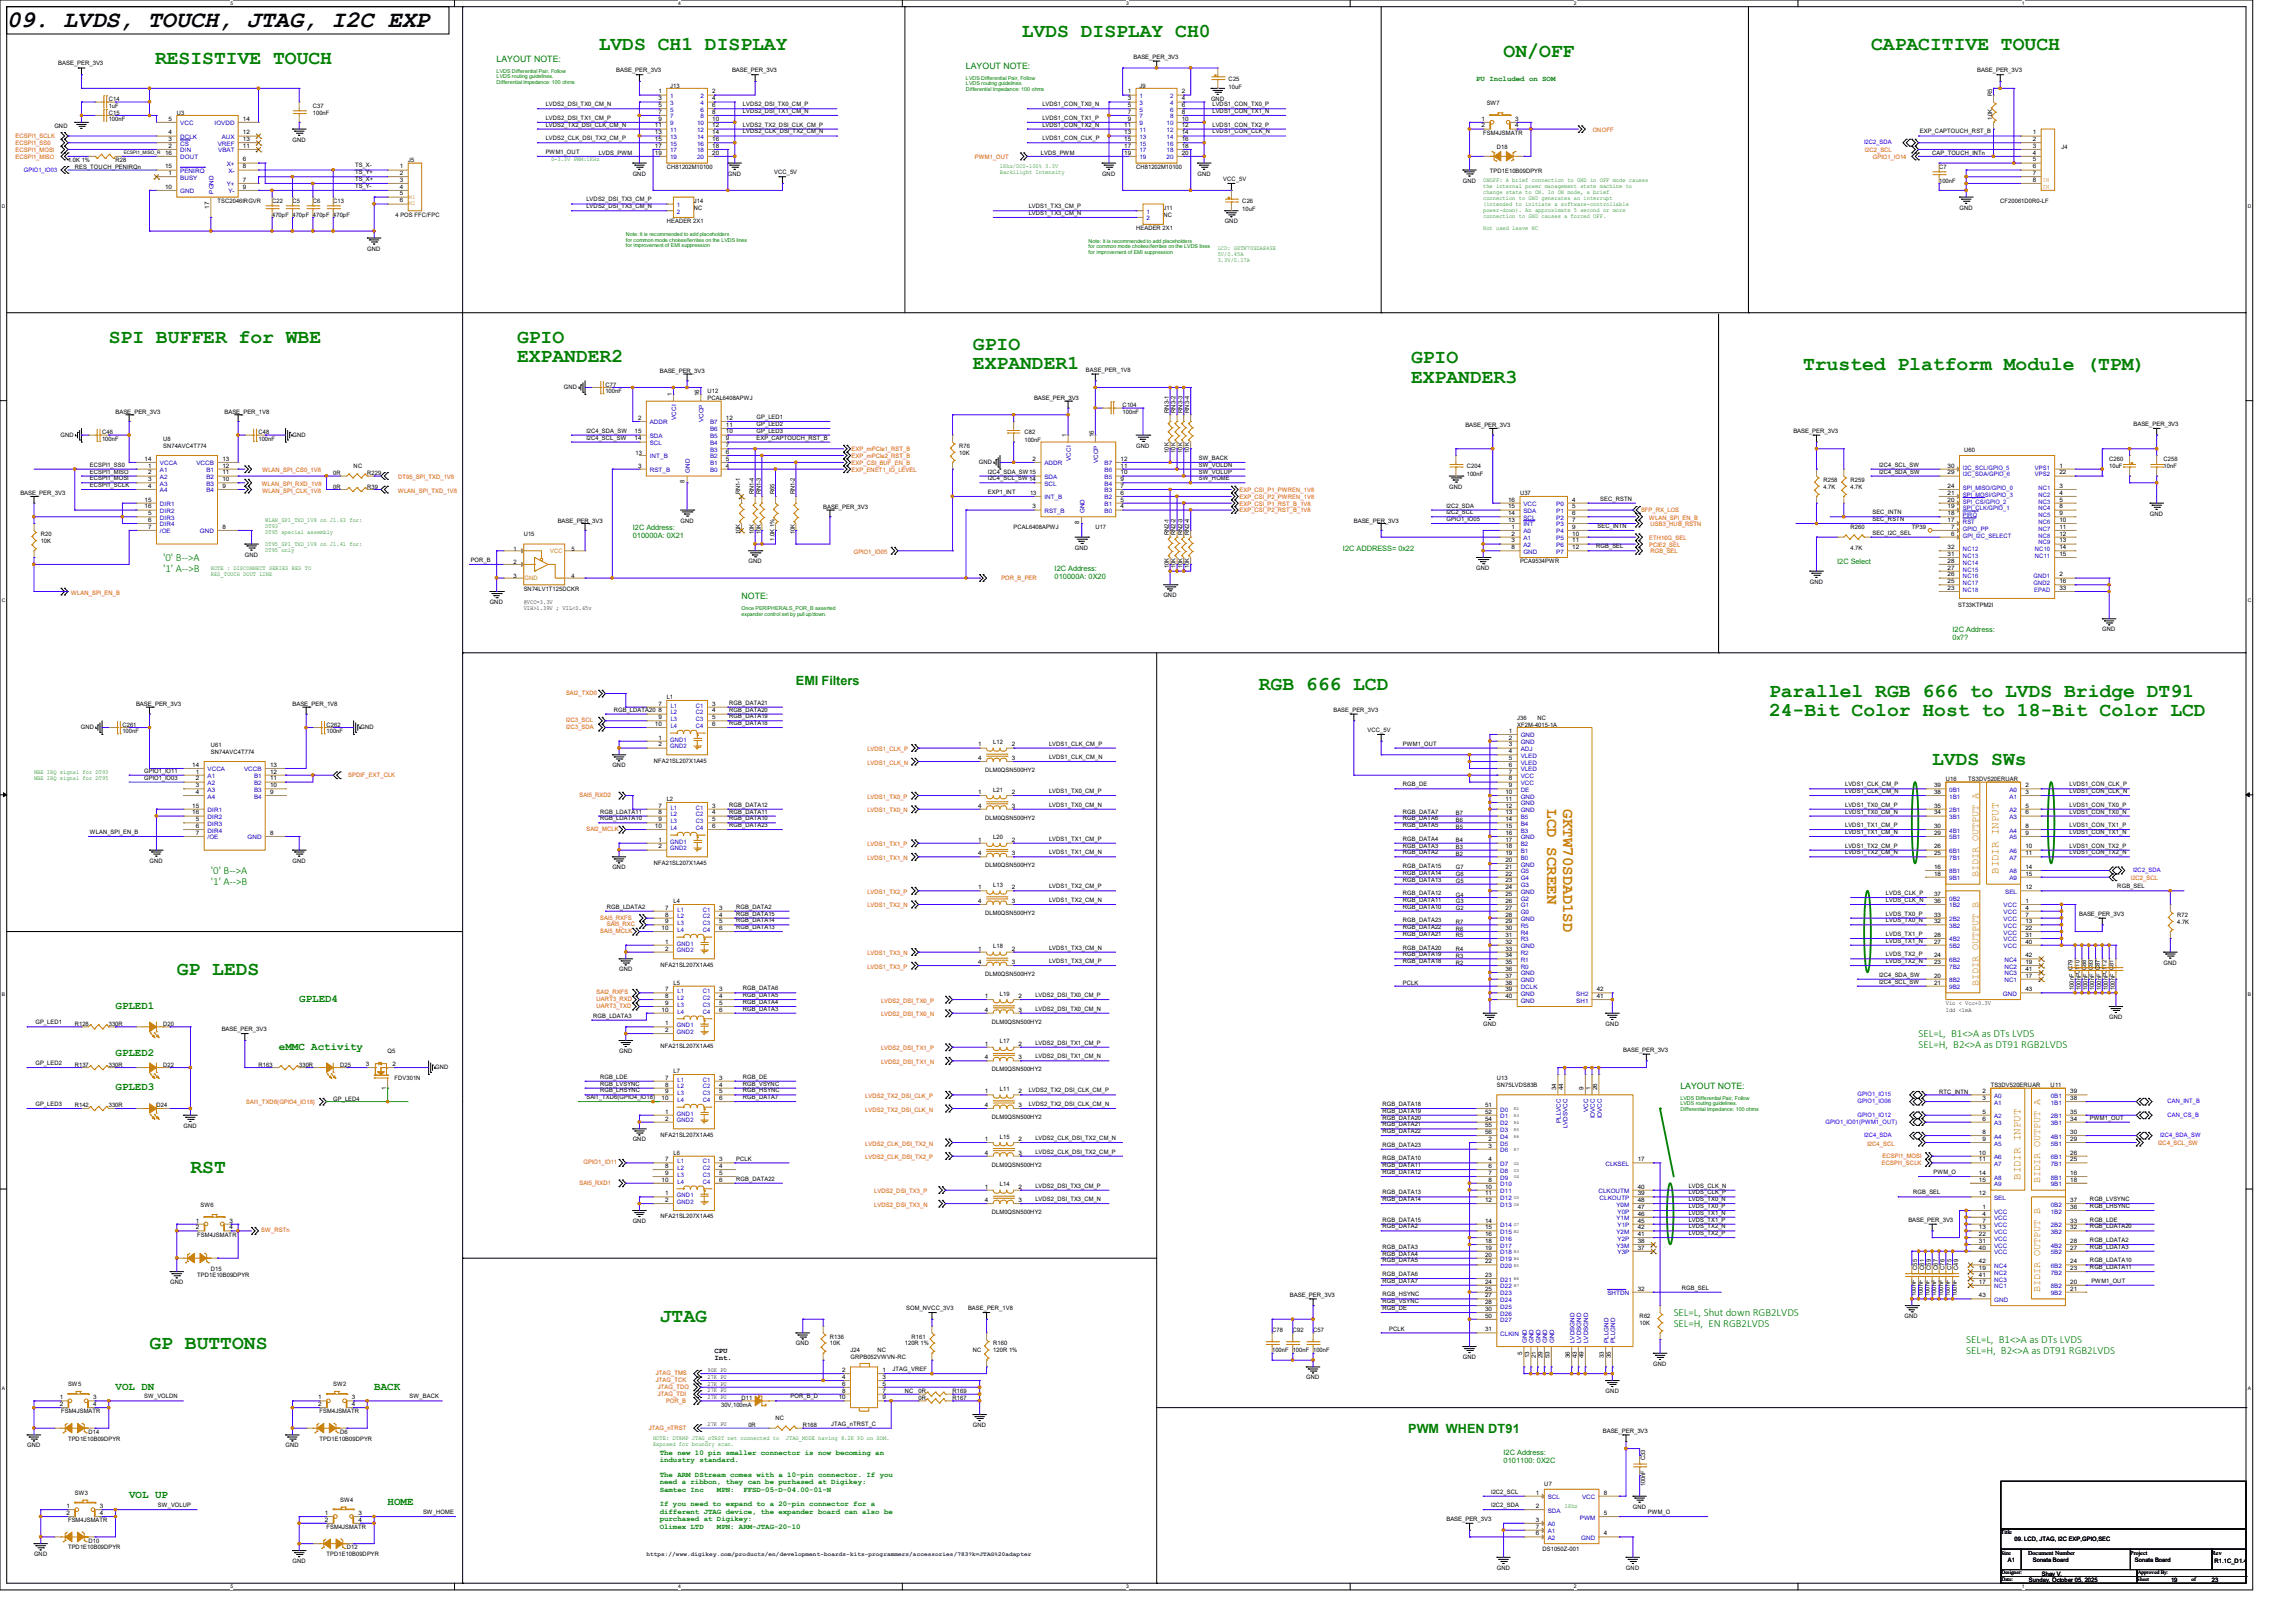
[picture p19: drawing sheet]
<svg xmlns="http://www.w3.org/2000/svg" width="420mm" height="297mm" viewBox="0 0 420 297" stroke-linecap="round" stroke-linejoin="round" font-family="sans-serif">
<defs><g id="words">
<text font-size="4.3" x="1.2" y="4.9">09. LVDS, TOUCH, JTAG, I2C EXP</text>
<g font-size="3.6" fill="#008000">
<text x="28.4" y="11.7">RESISTIVE TOUCH</text>
<text x="109.5" y="9.2">LVDS CH1 DISPLAY</text>
<text x="186.9" y="6.7">LVDS DISPLAY CH0</text>
<text x="275" y="10.5">ON/OFF</text>
<text x="342.3" y="9.2">CAPACITIVE TOUCH</text>
<text x="19.9" y="62.7">SPI BUFFER for WBE</text>
<text x="94.6" y="62.7">GPIO</text>
<text x="178" y="64">GPIO</text>
<text x="94.6" y="66.3">EXPANDER2</text>
<text x="178" y="67.6">EXPANDER1</text>
<text x="258.1" y="66.5">GPIO</text>
<text x="258.1" y="70.1">EXPANDER3</text>
<text x="329.8" y="67.7">Trusted Platform Module (TPM)</text>
<text x="230.3" y="126.2">RGB 666 LCD</text>
<text x="323.6" y="127.5">Parallel RGB 666 to LVDS Bridge DT91</text>
<text x="323.6" y="131.1">24-Bit Color Host to 18-Bit Color LCD</text>
<text x="353.4" y="139.9">LVDS SWs</text>
<text x="32.3" y="178.5">GP LEDS</text>
<text x="34.8" y="214.6">RST</text>
<text x="120.7" y="241.9">JTAG</text>
<text x="27.3" y="246.9">GP BUTTONS</text>
</g>
<g font-size="3" fill="#cc8006">
<text x="283" y="148.1" transform="rotate(90 283 148.1)">LCD SCREEN</text>
<text x="286" y="148.1" transform="rotate(90 286 148.1)">GKTW70SDAD1SD</text>
</g>
<g font-size="2.3" fill="#008000">
<text x="145.6" y="125.3">EMI Filters</text>
<text x="257.6" y="262.3">PWM WHEN DT91</text>
</g>
<g font-size="2" fill="#008000">
<text x="29.8" y="102.7">'0' B--&gt;A</text>
<text x="29.8" y="104.7">'1' A--&gt;B</text>
<text x="38.6" y="159.9">'0' B--&gt;A</text>
<text x="38.6" y="161.9">'1' A--&gt;B</text>
<text x="21.1" y="184.6">GPLED1</text>
<text x="54.7" y="183.3">GPLED4</text>
<text x="350.9" y="189.8">SEL=L, B1&lt;&gt;A as DTs LVDS</text>
<text x="350.9" y="191.8">SEL=H, B2&lt;&gt;A as DT91 RGB2LVDS</text>
<text x="21.1" y="193.3">GPLED2</text>
<text x="51" y="192.1">eMMC Activity</text>
<text x="21.1" y="199.5">GPLED3</text>
<text x="306.2" y="240.8">SEL=L, Shut down RGB2LVDS</text>
<text x="306.2" y="242.8">SEL=H, EN RGB2LVDS</text>
<text x="359.7" y="245.8">SEL=L, B1&lt;&gt;A as DTs LVDS</text>
<text x="359.7" y="247.8">SEL=H, B2&lt;&gt;A as DT91 RGB2LVDS</text>
<text x="21.1" y="254.3">VOL DN</text>
<text x="68.5" y="254.3">BACK</text>
<text x="23.6" y="274.2">VOL UP</text>
<text x="70.9" y="275.5">HOME</text>
</g>
<g font-size="2" fill="#cc8006">
<text x="365.6" y="159.9" transform="rotate(-90 365.6 159.9)">BIDIR INPUT</text>
<text x="369.6" y="215.9" transform="rotate(-90 369.6 215.9)">BIDIR INPUT</text>
</g>
<g font-size="1.9" fill="#cc8006">
<text x="361.9" y="160.5" transform="rotate(-90 361.9 160.5)">BIDIR OUTPUT A</text>
<text x="361.9" y="180.5" transform="rotate(-90 361.9 180.5)">BIDIR OUTPUT B</text>
<text x="373.2" y="216.5" transform="rotate(-90 373.2 216.5)">BIDIR OUTPUT A</text>
<text x="373.2" y="236.5" transform="rotate(-90 373.2 236.5)">BIDIR OUTPUT B</text>
</g>
<g font-size="1.6" fill="#008000">
<text x="90.8" y="11.4">LAYOUT NOTE:</text>
<text x="176.7" y="12.6">LAYOUT NOTE:</text>
<text x="135.6" y="109.7">NOTE:</text>
<text x="307.4" y="199.3">LAYOUT NOTE:</text>
</g>
<g font-size="1.4" fill="#008000">
<text x="270" y="14.8">PU Included on SOM</text>
<text x="115.7" y="97">I2C Address:</text>
<text x="115.7" y="98.4">010000A: 0X21</text>
<text x="245.7" y="100.8">I2C ADDRESS= 0x22</text>
<text x="192.9" y="104.5">I2C Address:</text>
<text x="192.9" y="105.9">010000A: 0X20</text>
<text x="336" y="103.3">I2C Select</text>
<text x="357.2" y="115.7">I2C Address:</text>
<text x="357.2" y="117.1">0x??</text>
<text x="120.7" y="266.2">The new 10 pin smaller connector is now becoming an</text>
<text x="120.7" y="267.5">industry standard.</text>
<text x="275" y="266.3">I2C Address:</text>
<text x="275" y="267.7">0101100: 0X2C</text>
<text x="120.7" y="270.3">The ARM DStream comes with a 10-pin connector. If you</text>
<text x="120.7" y="271.6">need a ribbon, they can be purhased at Digikey:</text>
<text x="120.7" y="273">Samtec Inc</text>
<text x="120.7" y="275.7">If you need to expand to a 20-pin connector for a</text>
<text x="131.2" y="273">MPN:</text>
<text x="136" y="273">FFSD-05-D-04.00-01-N</text>
<text x="120.7" y="277">different JTAG device, the expander board can also be</text>
<text x="120.7" y="278.4">purchased at Digikey:</text>
<text x="120.7" y="279.7">Olimex LTD</text>
<text x="131.2" y="279.7">MPN: ARM-JTAG-20-10</text>
</g>
<g font-size="1.4">
<text x="130.7" y="247.5">CPU</text>
<text x="130.7" y="248.9">Int.</text>
</g>
<g font-size="1.1">
<text x="10.7" y="12">BASE_PER_3V3</text>
<text x="207.3" y="10.8">BASE_PER_3V3</text>
<text x="112.7" y="13.3">BASE_PER_3V3</text>
<text x="120.4" y="17.1">1</text>
<text x="122.6" y="16.1">J13</text>
<text x="130.3" y="17.1">2</text>
<text x="133.9" y="13.3">BASE_PER_3V3</text>
<text x="206.3" y="17.1">1</text>
<text x="208.4" y="16.1">J9</text>
<text x="216.2" y="17.1">2</text>
<text x="224.7" y="14.7">C25</text>
<text x="224.7" y="16.2">10uF</text>
<text x="361.7" y="13.3">BASE_PER_3V3</text>
<text x="364.4" y="17.7" transform="rotate(-90 364.4 17.7)">R5</text>
<text x="9.9" y="23.5">GND</text>
<text x="19.9" y="18.5">C14</text>
<text x="19.9" y="19.7">1uF</text>
<text x="19.9" y="21">C15</text>
<text x="19.9" y="22.2">100nF</text>
<text x="30.8" y="22.1">5</text>
<text x="32.3" y="21">U3</text>
<text x="44.4" y="22.1">14</text>
<text x="57.2" y="19.7">C37</text>
<text x="57.2" y="21">100nF</text>
<text x="99.8" y="21.9">LVDS2_DSI_TX1_CM_P</text>
<text x="99.8" y="23.2">LVDS2_TX2_DSI_CLK_CM_N</text>
<text x="99.8" y="19.4">LVDS2_DSI_TX0_CM_N</text>
<text x="119.8" y="23.3">11</text>
<text x="120.4" y="18.4">3</text>
<text x="120.4" y="19.6">5</text>
<text x="120.4" y="22.1">9</text>
<text x="120.4" y="20.8">7</text>
<text x="130.3" y="18.4">4</text>
<text x="130.3" y="19.6">6</text>
<text x="130.3" y="20.8">8</text>
<text x="130.3" y="22.1">10</text>
<text x="130.3" y="23.3">12</text>
<text x="135.9" y="20.7">LVDS2_DSI_TX1_CM_N</text>
<text x="135.9" y="23.2">LVDS2_TX2_DSI_CLK_CM_P</text>
<text x="135.9" y="19.4">LVDS2_DSI_TX0_CM_P</text>
<text x="190.7" y="19.4">LVDS1_CON_TX0_N</text>
<text x="190.7" y="21.9">LVDS1_CON_TX1_P</text>
<text x="190.7" y="23.2">LVDS1_CON_TX2_N</text>
<text x="205.6" y="23.3">11</text>
<text x="206.3" y="18.4">3</text>
<text x="206.3" y="19.6">5</text>
<text x="206.3" y="22.1">9</text>
<text x="206.3" y="20.8">7</text>
<text x="216.2" y="18.4">4</text>
<text x="216.2" y="19.6">6</text>
<text x="216.2" y="20.8">8</text>
<text x="216.2" y="22.1">10</text>
<text x="216.2" y="23.3">12</text>
<text x="221.5" y="18.5">GND</text>
<text x="221.8" y="19.4">LVDS1_CON_TX0_P</text>
<text x="221.8" y="20.7">LVDS1_CON_TX1_N</text>
<text x="221.8" y="23.2">LVDS1_CON_TX2_P</text>
<text x="271" y="22.1">1</text>
<text x="271" y="23.3">2</text>
<text x="271.9" y="19.2">SW7</text>
<text x="277.1" y="22.1">3</text>
<text x="277.1" y="23.3">4</text>
<text x="364.4" y="21.9" transform="rotate(-90 364.4 21.9)">10K</text>
<text x="12.4" y="29.7">1.0K 1%</text>
<text x="21.1" y="29.7">R28</text>
<text x="30.2" y="28.3">16</text>
<text x="30.8" y="24.6">4</text>
<text x="30.8" y="25.8">3</text>
<text x="30.8" y="27.1">2</text>
<text x="44.4" y="24.6">12</text>
<text x="44.4" y="25.8">13</text>
<text x="44.4" y="29.5">6</text>
<text x="44.4" y="27.1">11</text>
<text x="53.5" y="25.9">GND</text>
<text x="74.7" y="29.7">J5</text>
<text x="99.8" y="28.2">PWM1_OUT</text>
<text x="99.8" y="25.7">LVDS2_CLK_DSI_TX2_CM_P</text>
<text x="109.5" y="28.4">LVDS_PWM</text>
<text x="119.8" y="24.6">13</text>
<text x="119.8" y="25.8">15</text>
<text x="119.8" y="27.1">17</text>
<text x="119.8" y="28.3">19</text>
<text x="130.3" y="24.6">14</text>
<text x="130.3" y="25.8">16</text>
<text x="130.3" y="27.1">18</text>
<text x="130.3" y="28.3">20</text>
<text x="135.9" y="24.4">LVDS2_CLK_DSI_TX2_CM_N</text>
<text x="190.4" y="28.4">LVDS_PWM</text>
<text x="190.7" y="25.7">LVDS1_CON_CLK_P</text>
<text x="205.6" y="24.6">13</text>
<text x="205.6" y="25.8">15</text>
<text x="205.6" y="27.1">17</text>
<text x="205.6" y="28.3">19</text>
<text x="216.2" y="24.6">14</text>
<text x="216.2" y="25.8">16</text>
<text x="216.2" y="27.1">18</text>
<text x="216.2" y="28.3">20</text>
<text x="221.8" y="24.4">LVDS1_CON_CLK_N</text>
<text x="271.3" y="24.7">FSM4JSMATR</text>
<text x="273.8" y="27.2">D18</text>
<text x="351.2" y="24.4">EXP_CAPTOUCH_RST_B</text>
<text x="353.4" y="28.4">CAP_TOUCH_INTn</text>
<text x="371.8" y="24.6">1</text>
<text x="371.8" y="25.8">2</text>
<text x="371.8" y="27.1">3</text>
<text x="371.8" y="28.3">4</text>
<text x="371.8" y="29.5">5</text>
<text x="377.1" y="27.2">J4</text>
<text x="13.7" y="30.9">RES_TOUCH_PENIRQn</text>
<text x="30.2" y="34.5">10</text>
<text x="30.2" y="30.8">15</text>
<text x="30.8" y="32">1</text>
<text x="44.4" y="30.8">8</text>
<text x="44.4" y="33.3">7</text>
<text x="44.4" y="34.5">9</text>
<text x="64.9" y="30.6">TS_X-</text>
<text x="64.9" y="31.9">TS_Y+</text>
<text x="64.9" y="33.1">TS_X+</text>
<text x="64.9" y="34.4">TS_Y-</text>
<text x="73.2" y="30.8">1</text>
<text x="73.2" y="32">2</text>
<text x="73.2" y="33.3">3</text>
<text x="73.2" y="34.5">4</text>
<text x="73.2" y="35.8">5</text>
<text x="115.7" y="32.2">GND</text>
<text x="122" y="30.9">CH81202M10100</text>
<text x="133.1" y="32.2">GND</text>
<text x="141.6" y="31.9">VCC_5V</text>
<text x="201.6" y="32.2">GND</text>
<text x="207.8" y="30.9">CH81202M10100</text>
<text x="219" y="32.2">GND</text>
<text x="223.8" y="33.1">VCC_5V</text>
<text x="267.6" y="33.4">GND</text>
<text x="272.5" y="31.7">TPD1E10B09DPYR</text>
<text x="354.7" y="30.9">C7</text>
<text x="354.7" y="33.4">100nF</text>
<text x="371.8" y="32">7</text>
<text x="371.8" y="33.3">8</text>
<text x="371.8" y="30.8">6</text>
<text x="38.3" y="38.2" transform="rotate(-90 38.3 38.2)">17</text>
<text x="39.8" y="37.1">TSC2046IRGVR</text>
<text x="49.8" y="37.1">C22</text>
<text x="49.8" y="39.6">470pF 470pF 470pF 470pF</text>
<text x="53.5" y="37.1">C5</text>
<text x="57.2" y="37.1">C6</text>
<text x="61" y="37.1">C13</text>
<text x="72.3" y="39.6">4 POS FFC/FPC</text>
<text x="73.2" y="37">6</text>
<text x="107.3" y="38.1">LVDS2_DSI_TX3_CM_N</text>
<text x="107.3" y="36.9">LVDS2_DSI_TX3_CM_P</text>
<text x="122" y="40.9">HEADER 2X1</text>
<text x="126.9" y="37.1">J14</text>
<text x="126.9" y="38.4">NC</text>
<text x="188.2" y="39.3">LVDS1_TX3_CM_N</text>
<text x="188.2" y="38.1">LVDS1_TX3_CM_P</text>
<text x="212.8" y="38.4">J11</text>
<text x="212.8" y="39.6">NC</text>
<text x="224" y="40.9">GND</text>
<text x="227.2" y="37.1">C26</text>
<text x="227.2" y="38.6">10uF</text>
<text x="358.4" y="38.4">GND</text>
<text x="365.9" y="37.1">CF20061D0R0-LF</text>
<text x="67.2" y="45.8">GND</text>
<text x="207.8" y="42.1">HEADER 2X1</text>
<text x="103.2" y="71.2">GND</text>
<text x="110.7" y="70.7">C77</text>
<text x="110.7" y="72">100nF</text>
<text x="120.7" y="68.2">BASE_PER_3V3</text>
<text x="129.4" y="72">U12</text>
<text x="198.6" y="68">BASE_PER_1V8</text>
<text x="21.1" y="75.7">BASE_PER_3V3</text>
<text x="41.1" y="75.7">BASE_PER_1V8</text>
<text x="116.7" y="76.8">2</text>
<text x="122.9" y="72.5" transform="rotate(-90 122.9 72.5)">1</text>
<text x="127.9" y="72.5" transform="rotate(-90 127.9 72.5)">16</text>
<text x="129.4" y="73.2">PCAL6408APWJ</text>
<text x="132.8" y="76.8">12</text>
<text x="138.4" y="76.7">GP_LED1</text>
<text x="138.4" y="77.9">GP_LED2</text>
<text x="189.1" y="73.2">BASE_PER_3V3</text>
<text x="205.4" y="74.5">C104</text>
<text x="205.4" y="75.7">100nF</text>
<text x="213.8" y="75.5" transform="rotate(-90 213.8 75.5)">RN3-1</text>
<text x="215" y="75.5" transform="rotate(-90 215 75.5)">RN3-2</text>
<text x="216.3" y="75.5" transform="rotate(-90 216.3 75.5)">RN3-3</text>
<text x="217.5" y="75.5" transform="rotate(-90 217.5 75.5)">RN3-4</text>
<text x="390.3" y="78">BASE_PER_3V3</text>
<text x="11" y="80">GND</text>
<text x="18.7" y="79.5">C46</text>
<text x="18.7" y="80.7">100nF</text>
<text x="29.8" y="80.7">U8</text>
<text x="29.8" y="82">SN74AVC4T774</text>
<text x="47.3" y="79.5">C48</text>
<text x="47.3" y="80.7">100nF</text>
<text x="53.5" y="80">GND</text>
<text x="107.3" y="79.2">I2C4_SDA_SW</text>
<text x="107.3" y="80.4">I2C4_SCL_SW</text>
<text x="116.1" y="79.3">15</text>
<text x="116.1" y="80.6">14</text>
<text x="116.2" y="83.2">13</text>
<text x="132.8" y="78.1">11</text>
<text x="132.8" y="79.3">10</text>
<text x="132.8" y="80.6">9</text>
<text x="132.8" y="81.8">7</text>
<text x="132.8" y="83.1">6</text>
<text x="138.4" y="79.2">GP_LED3</text>
<text x="138.4" y="80.4">EXP_CAPTOUCH_RST_B</text>
<text x="175.5" y="82">R76</text>
<text x="175.5" y="83.2">10K</text>
<text x="187.4" y="79.5">C82</text>
<text x="187.4" y="80.9">100nF</text>
<text x="195.1" y="80" transform="rotate(-90 195.1 80)">1</text>
<text x="200.1" y="80" transform="rotate(-90 200.1 80)">16</text>
<text x="207.8" y="82">GND</text>
<text x="213.8" y="82.9" transform="rotate(-90 213.8 82.9)">10K</text>
<text x="215" y="82.9" transform="rotate(-90 215 82.9)">10K</text>
<text x="216.3" y="82.9" transform="rotate(-90 216.3 82.9)">10K</text>
<text x="217.5" y="82.9" transform="rotate(-90 217.5 82.9)">10K</text>
<text x="268.1" y="78.2">BASE_PER_3V3</text>
<text x="328" y="79.2">BASE_PER_3V3</text>
<text x="359.3" y="82.7">U60</text>
<text x="16.4" y="86.7">ECSPI1_MISO</text>
<text x="16.4" y="87.9">ECSPI1_MOSI</text>
<text x="16.4" y="89.1">ECSPI1_SCLK</text>
<text x="16.4" y="85.4">ECSPI1_SS0</text>
<text x="26.5" y="84.3">14</text>
<text x="27.1" y="85.6">1</text>
<text x="27.1" y="86.8">2</text>
<text x="27.1" y="88.1">3</text>
<text x="27.1" y="89.3">4</text>
<text x="40.7" y="85.6">12</text>
<text x="40.7" y="89.3">9</text>
<text x="40.7" y="88.1">10</text>
<text x="40.7" y="86.8">11</text>
<text x="40.7" y="84.3">13</text>
<text x="61" y="89.4">0R</text>
<text x="61" y="86.9">0R</text>
<text x="64.7" y="85.7">NC</text>
<text x="67.2" y="89.4">R39</text>
<text x="67.2" y="86.9">R229</text>
<text x="116.7" y="85.6">3</text>
<text x="125.2" y="88.5" transform="rotate(-90 125.2 88.5)">8</text>
<text x="132.8" y="84.3">5</text>
<text x="132.8" y="85.6">4</text>
<text x="179.1" y="84.9">GND</text>
<text x="180.7" y="86.7">I2C4_SDA_SW15</text>
<text x="180.7" y="87.9">I2C4_SCL_SW 14</text>
<text x="188.9" y="84.3">2</text>
<text x="205" y="85.6">11</text>
<text x="205" y="86.8">10</text>
<text x="205" y="84.3">12</text>
<text x="205" y="88.1">9</text>
<text x="205" y="89.3">7</text>
<text x="219.3" y="87.9">SW_HOME</text>
<text x="219.3" y="86.7">SW_VOLUP</text>
<text x="219.3" y="85.4">SW_VOLDN</text>
<text x="219.3" y="84.2">SW_BACK</text>
<text x="265.1" y="89.4">GND</text>
<text x="268.3" y="85.7">C204</text>
<text x="268.3" y="87.2">100nF</text>
<text x="333.5" y="88.2">R258</text>
<text x="333.5" y="89.4">4.7K</text>
<text x="338.5" y="88.2">R259</text>
<text x="338.5" y="89.4">4.7K</text>
<text x="343.7" y="85.4">I2C4_SCL_SW</text>
<text x="343.7" y="86.7">I2C4_SDA_SW</text>
<text x="356.3" y="85.6">30</text>
<text x="356.3" y="86.8">29</text>
<text x="356.3" y="89.3">24</text>
<text x="376.7" y="85.6">1</text>
<text x="376.7" y="86.8">22</text>
<text x="376.7" y="89.3">3</text>
<text x="385.8" y="84.4">C260</text>
<text x="385.8" y="85.7">10uF</text>
<text x="395.8" y="84.4">C258</text>
<text x="395.8" y="85.7">10nF</text>
<text x="3.7" y="90.6">BASE_PER_3V3</text>
<text x="26.5" y="93">16</text>
<text x="26.5" y="91.8">15</text>
<text x="27.1" y="94.3">5</text>
<text x="27.1" y="95.5">6</text>
<text x="102" y="95.6">BASE_PER_3V3</text>
<text x="124.5" y="95.6">GND</text>
<text x="135.4" y="90.5" transform="rotate(-90 135.4 90.5)">RN1-1</text>
<text x="137.9" y="90.5" transform="rotate(-90 137.9 90.5)">RN1-4</text>
<text x="139.1" y="90.5" transform="rotate(-90 139.1 90.5)">RN1-3</text>
<text x="141.6" y="90.5" transform="rotate(-90 141.6 90.5)">R65</text>
<text x="145.4" y="90.5" transform="rotate(-90 145.4 90.5)">RN1-2</text>
<text x="150.6" y="93.1">BASE_PER_3V3</text>
<text x="180.7" y="90.4">EXP1_INT</text>
<text x="188.4" y="90.6">13</text>
<text x="188.9" y="93">3</text>
<text x="197.4" y="95.9" transform="rotate(-90 197.4 95.9)">8</text>
<text x="205" y="90.5">6</text>
<text x="205" y="91.8">5</text>
<text x="205" y="93">4</text>
<text x="247.6" y="95.6">BASE_PER_3V3</text>
<text x="264.6" y="95.3">GPIO1_IO05</text>
<text x="264.6" y="92.9">I2C2_SDA</text>
<text x="264.6" y="94.1">I2C2_SCL</text>
<text x="275.9" y="95.5">13</text>
<text x="275.9" y="94.3">14</text>
<text x="275.9" y="93">15</text>
<text x="275.9" y="91.8">16</text>
<text x="278" y="90.6">U37</text>
<text x="287.6" y="91.8">4</text>
<text x="287.6" y="93">5</text>
<text x="287.6" y="94.3">6</text>
<text x="287.6" y="95.5">7</text>
<text x="292.7" y="91.6">SEC_RSTN</text>
<text x="342.5" y="95.3">SEC_RSTN</text>
<text x="342.5" y="94.1">SEC_INTN</text>
<text x="356.3" y="90.5">21</text>
<text x="356.3" y="91.8">20</text>
<text x="356.3" y="93">19</text>
<text x="356.3" y="95.5">17</text>
<text x="356.3" y="94.3">18</text>
<text x="376.7" y="90.5">4</text>
<text x="376.7" y="91.8">5</text>
<text x="376.7" y="93">8</text>
<text x="376.7" y="94.3">9</text>
<text x="376.7" y="95.5">10</text>
<text x="393.3" y="94.4">GND</text>
<text x="7.5" y="98.1">R20</text>
<text x="7.5" y="99.4">10K</text>
<text x="27.1" y="96.8">7</text>
<text x="40.7" y="96.8">8</text>
<text x="44.8" y="101.9">GND</text>
<text x="93.9" y="100.8">1</text>
<text x="95.8" y="98.1">U15</text>
<text x="104.5" y="100.8">5</text>
<text x="135.4" y="97.8" transform="rotate(-90 135.4 97.8)">10K</text>
<text x="137.9" y="97.8" transform="rotate(-90 137.9 97.8)">10K</text>
<text x="139.1" y="97.8" transform="rotate(-90 139.1 97.8)">10K</text>
<text x="141.6" y="98.9" transform="rotate(-90 141.6 98.9)">1.0K 1%</text>
<text x="145.4" y="97.8" transform="rotate(-90 145.4 97.8)">10K</text>
<text x="185.4" y="96.9">PCAL6408APWJ</text>
<text x="196.6" y="100.6">GND</text>
<text x="200.4" y="96.9">U17</text>
<text x="213.8" y="97.9" transform="rotate(-90 213.8 97.9)">RN2-1</text>
<text x="215" y="97.9" transform="rotate(-90 215 97.9)">RN2-2</text>
<text x="216.3" y="97.9" transform="rotate(-90 216.3 97.9)">RN2-3</text>
<text x="217.5" y="97.9" transform="rotate(-90 217.5 97.9)">RN2-4</text>
<text x="276.5" y="96.8">1</text>
<text x="276.5" y="98">2</text>
<text x="276.5" y="99.3">3</text>
<text x="276.5" y="100.5">8</text>
<text x="287.6" y="96.8">9</text>
<text x="287.6" y="98">10</text>
<text x="287.6" y="99.3">11</text>
<text x="287.6" y="100.5">12</text>
<text x="292" y="100.3">RGB_SEL</text>
<text x="292.2" y="96.6">SEC_INTN</text>
<text x="338.5" y="96.9">R260</text>
<text x="338.5" y="100.6">4.7K</text>
<text x="342.5" y="97.8">SEC_I2C_SEL</text>
<text x="349.7" y="96.9">TP39</text>
<text x="356.3" y="101.7">31</text>
<text x="356.3" y="100.5">32</text>
<text x="356.9" y="96.8">7</text>
<text x="356.9" y="98">6</text>
<text x="376.7" y="96.8">11</text>
<text x="376.7" y="98">12</text>
<text x="376.7" y="99.3">13</text>
<text x="376.7" y="100.5">14</text>
<text x="376.7" y="101.7">15</text>
<text x="86.1" y="102.8">POR_B</text>
<text x="93.9" y="103.2">2</text>
<text x="93.9" y="105.7">3</text>
<text x="104.5" y="105.7">4</text>
<text x="136.9" y="103.1">GND</text>
<text x="213.8" y="104" transform="rotate(-90 213.8 104)">10K</text>
<text x="215" y="104" transform="rotate(-90 215 104)">10K</text>
<text x="216.3" y="104" transform="rotate(-90 216.3 104)">10K</text>
<text x="217.5" y="104" transform="rotate(-90 217.5 104)">10K</text>
<text x="270" y="104.3">GND</text>
<text x="278" y="103.1">PCA9534PWR</text>
<text x="331" y="106.8">GND</text>
<text x="356.3" y="107.9">23</text>
<text x="356.3" y="106.7">25</text>
<text x="356.3" y="105.5">26</text>
<text x="356.3" y="104.2">27</text>
<text x="356.3" y="103">28</text>
<text x="376.7" y="105.5">2</text>
<text x="376.7" y="106.7">16</text>
<text x="376.7" y="107.9">33</text>
<text x="89.6" y="110.6">GND</text>
<text x="95.8" y="110.4">@VCC=3.3V</text>
<text x="95.8" y="111.5">VIH&gt;1.39V ; VIL&lt;0.65v</text>
<text x="95.8" y="108.1">SN74LV1T125DCKR</text>
<text x="212.8" y="109.3">GND</text>
<text x="358.2" y="111.1">ST33KTPM2I</text>
<text x="384.6" y="115.5">GND</text>
<text x="24.9" y="129.2">BASE_PER_3V3</text>
<text x="53.5" y="129.2">BASE_PER_1V8</text>
<text x="112.3" y="130.2">RGB_LDATA20</text>
<text x="120.4" y="129.1">7</text>
<text x="120.4" y="130.4">8</text>
<text x="120.4" y="131.6">9</text>
<text x="122" y="128">L1</text>
<text x="130.3" y="129.1">3</text>
<text x="130.3" y="130.4">4</text>
<text x="130.3" y="131.6">5</text>
<text x="133.4" y="128.9">RGB_DATA21</text>
<text x="133.4" y="130.2">RGB_DATA20</text>
<text x="133.4" y="131.4">RGB_DATA19</text>
<text x="243.9" y="130.2">BASE_PER_3V3</text>
<text x="277.5" y="131.7">J36</text>
<text x="281.3" y="131.7">NC</text>
<text x="14.8" y="133.5">GND</text>
<text x="22.4" y="133">C261</text>
<text x="22.4" y="134.2">100nF</text>
<text x="38.6" y="136.7">U61</text>
<text x="38.6" y="138">SN74AVC4T774</text>
<text x="59.7" y="133">C262</text>
<text x="59.7" y="134.2">100nF</text>
<text x="66" y="133.5">GND</text>
<text x="119.8" y="132.8">10</text>
<text x="120.4" y="135.3">1</text>
<text x="120.4" y="136.6">2</text>
<text x="130.3" y="132.8">6</text>
<text x="133.4" y="132.7">RGB_DATA18</text>
<text x="178.9" y="136.6">1</text>
<text x="181.7" y="136.2">L12</text>
<text x="185.1" y="136.6">2</text>
<text x="191.9" y="136.4">LVDS1_CLK_CM_P</text>
<text x="250.1" y="134">VCC_5V</text>
<text x="256.6" y="136.4">PWM1_OUT</text>
<text x="276" y="134.1">1</text>
<text x="276" y="135.3">2</text>
<text x="276" y="136.6">3</text>
<text x="276" y="137.8">4</text>
<text x="277.5" y="133">XF2M-4015-1A</text>
<text x="26.4" y="141.4">GPIO1_IO11</text>
<text x="26.4" y="142.7">GPIO1_IO03</text>
<text x="35.2" y="140.3">14</text>
<text x="35.8" y="141.6">1</text>
<text x="35.8" y="142.8">2</text>
<text x="49.4" y="141.6">12</text>
<text x="49.4" y="142.8">11</text>
<text x="49.4" y="140.3">13</text>
<text x="112" y="140.4">GND</text>
<text x="119.6" y="139.6">NFA21SL207X1A45</text>
<text x="178.9" y="139.1">4</text>
<text x="180.2" y="141.3">DLM0QSN500HY2</text>
<text x="185.1" y="139.1">3</text>
<text x="191.9" y="138.9">LVDS1_CLK_CM_N</text>
<text x="256.6" y="143.9">RGB_DE</text>
<text x="276" y="139.1">5</text>
<text x="276" y="140.3">6</text>
<text x="276" y="141.6">7</text>
<text x="276" y="142.8">8</text>
<text x="337.5" y="143.9">LVDS1_CLK_CM_P</text>
<text x="355.9" y="142.9">U16</text>
<text x="360" y="142.9">TS3DV520ERUAR</text>
<text x="378.6" y="143.9">LVDS1_CON_CLK_P</text>
<text x="35.2" y="149.1">16</text>
<text x="35.2" y="147.8">15</text>
<text x="35.8" y="144.1">3</text>
<text x="35.8" y="145.3">4</text>
<text x="49.4" y="145.3">9</text>
<text x="49.4" y="144.1">10</text>
<text x="109.8" y="148.9">RGB_LDATA11</text>
<text x="120.4" y="147.8">7</text>
<text x="120.4" y="149.1">8</text>
<text x="122" y="146.6">L2</text>
<text x="130.3" y="147.8">3</text>
<text x="130.3" y="149.1">4</text>
<text x="133.4" y="147.6">RGB_DATA12</text>
<text x="133.4" y="148.9">RGB_DATA11</text>
<text x="178.9" y="145.3">1</text>
<text x="178.9" y="147.8">4</text>
<text x="181.7" y="144.9">L21</text>
<text x="185.1" y="145.3">2</text>
<text x="185.1" y="147.8">3</text>
<text x="191.9" y="145.1">LVDS1_TX0_CM_P</text>
<text x="191.9" y="147.6">LVDS1_TX0_CM_N</text>
<text x="256.6" y="148.9">RGB_DATA7</text>
<text x="266.3" y="149.1">B7</text>
<text x="275.4" y="145.3">10</text>
<text x="275.4" y="146.6">11</text>
<text x="275.4" y="147.8">12</text>
<text x="275.4" y="149.1">13</text>
<text x="276" y="144.1">9</text>
<text x="337.5" y="147.6">LVDS1_TX0_CM_P</text>
<text x="337.5" y="148.9">LVDS1_TX0_CM_N</text>
<text x="337.5" y="145.1">LVDS1_CLK_CM_N</text>
<text x="353.8" y="149.1">34</text>
<text x="353.8" y="147.8">35</text>
<text x="353.8" y="145.3">38</text>
<text x="353.8" y="144.1">39</text>
<text x="370.5" y="144.1">2</text>
<text x="370.5" y="145.3">3</text>
<text x="370.5" y="147.8">5</text>
<text x="370.5" y="149.1">6</text>
<text x="378.6" y="147.6">LVDS1_CON_TX0_P</text>
<text x="378.6" y="148.9">LVDS1_CON_TX0_N</text>
<text x="378.6" y="145.1">LVDS1_CON_CLK_N</text>
<text x="16.4" y="152.6">WLAN_SPI_EN_B</text>
<text x="35.8" y="150.3">5</text>
<text x="35.8" y="151.5">6</text>
<text x="35.8" y="152.8">7</text>
<text x="49.4" y="152.8">8</text>
<text x="109.8" y="150.1">RGB_LDATA10</text>
<text x="119.8" y="151.5">10</text>
<text x="120.4" y="150.3">9</text>
<text x="120.4" y="154">1</text>
<text x="120.4" y="155.3">2</text>
<text x="130.3" y="150.3">5</text>
<text x="130.3" y="151.5">6</text>
<text x="133.4" y="151.3">RGB_DATA23</text>
<text x="133.4" y="150.1">RGB_DATA10</text>
<text x="178.9" y="154">1</text>
<text x="180.2" y="150">DLM0QSN500HY2</text>
<text x="181.7" y="153.6">L20</text>
<text x="185.1" y="154">2</text>
<text x="191.9" y="153.8">LVDS1_TX1_CM_P</text>
<text x="256.6" y="150.1">RGB_DATA6</text>
<text x="256.6" y="151.3">RGB_DATA5</text>
<text x="256.6" y="153.8">RGB_DATA4</text>
<text x="256.6" y="155.1">RGB_DATA3</text>
<text x="266.3" y="155.4">B3</text>
<text x="266.3" y="151.6">B5</text>
<text x="266.3" y="154.1">B4</text>
<text x="266.3" y="150.4">B6</text>
<text x="275.4" y="150.3">14</text>
<text x="275.4" y="151.5">15</text>
<text x="275.4" y="152.8">16</text>
<text x="275.4" y="154">17</text>
<text x="275.4" y="155.3">18</text>
<text x="337.5" y="151.3">LVDS1_TX1_CM_P</text>
<text x="337.5" y="152.6">LVDS1_TX1_CM_N</text>
<text x="337.5" y="155.1">LVDS1_TX2_CM_P</text>
<text x="353.8" y="155.3">26</text>
<text x="353.8" y="152.8">29</text>
<text x="353.8" y="151.5">30</text>
<text x="370.5" y="151.5">8</text>
<text x="370.5" y="152.8">9</text>
<text x="370.5" y="155.3">10</text>
<text x="378.6" y="151.3">LVDS1_CON_TX1_P</text>
<text x="378.6" y="152.6">LVDS1_CON_TX1_N</text>
<text x="378.6" y="155.1">LVDS1_CON_TX2_P</text>
<text x="27.3" y="157.9">GND</text>
<text x="53.5" y="157.9">GND</text>
<text x="112" y="159.1">GND</text>
<text x="119.6" y="158.2">NFA21SL207X1A45</text>
<text x="178.9" y="156.5">4</text>
<text x="180.2" y="158.7">DLM0QSN500HY2</text>
<text x="185.1" y="156.5">3</text>
<text x="191.9" y="156.3">LVDS1_TX1_CM_N</text>
<text x="256.6" y="156.3">RGB_DATA2</text>
<text x="256.6" y="158.8">RGB_DATA15</text>
<text x="256.6" y="160.1">RGB_DATA14</text>
<text x="256.6" y="161.3">RGB_DATA13</text>
<text x="266.3" y="156.6">B2</text>
<text x="266.3" y="160.4">G6</text>
<text x="266.3" y="161.6">G5</text>
<text x="266.3" y="159.1">G7</text>
<text x="275.4" y="156.5">19</text>
<text x="275.4" y="157.7">20</text>
<text x="275.4" y="159">21</text>
<text x="275.4" y="160.2">22</text>
<text x="275.4" y="161.5">23</text>
<text x="337.5" y="156.3">LVDS1_TX2_CM_N</text>
<text x="353.8" y="159">16</text>
<text x="353.8" y="160.2">18</text>
<text x="353.8" y="156.5">25</text>
<text x="370.5" y="156.5">11</text>
<text x="370.5" y="159">14</text>
<text x="370.5" y="160.2">15</text>
<text x="378.6" y="156.3">LVDS1_CON_TX2_N</text>
<text x="111" y="166.3">RGB_LDATA2</text>
<text x="121.7" y="166.5">7</text>
<text x="121.7" y="167.7">8</text>
<text x="123.2" y="165.3">L4</text>
<text x="131.6" y="166.5">3</text>
<text x="131.6" y="167.7">4</text>
<text x="134.7" y="166.3">RGB_DATA2</text>
<text x="134.7" y="167.6">RGB_DATA15</text>
<text x="178.9" y="162.7">1</text>
<text x="178.9" y="165.2">4</text>
<text x="180.2" y="167.4">DLM0QSN500HY2</text>
<text x="181.7" y="162.3">L13</text>
<text x="185.1" y="162.7">2</text>
<text x="185.1" y="165.2">3</text>
<text x="191.9" y="165.1">LVDS1_TX2_CM_N</text>
<text x="191.9" y="162.6">LVDS1_TX2_CM_P</text>
<text x="256.6" y="163.8">RGB_DATA12</text>
<text x="256.6" y="165.1">RGB_DATA11</text>
<text x="256.6" y="166.3">RGB_DATA10</text>
<text x="266.3" y="166.6">G2</text>
<text x="266.3" y="164.1">G4</text>
<text x="266.3" y="165.3">G3</text>
<text x="275.4" y="162.7">24</text>
<text x="275.4" y="164">25</text>
<text x="275.4" y="165.2">26</text>
<text x="275.4" y="166.5">27</text>
<text x="275.4" y="167.7">28</text>
<text x="345" y="165.1">LVDS_CLK_N</text>
<text x="345" y="163.8">LVDS_CLK_P</text>
<text x="345" y="167.6">LVDS_TX0_P</text>
<text x="353.8" y="167.7">33</text>
<text x="353.8" y="165.2">36</text>
<text x="353.8" y="164">37</text>
<text x="370.5" y="162.7">12</text>
<text x="370.5" y="167.7">7</text>
<text x="370.5" y="166.5">4</text>
<text x="370.5" y="165.2">1</text>
<text x="380.3" y="167.6">BASE_PER_3V3</text>
<text x="387.3" y="162.6">RGB_SEL</text>
<text x="398.3" y="167.8">R72</text>
<text x="121" y="170.2">10</text>
<text x="121.7" y="168.9">9</text>
<text x="121.7" y="172.7">1</text>
<text x="121.7" y="173.9">2</text>
<text x="131.6" y="168.9">5</text>
<text x="131.6" y="170.2">6</text>
<text x="134.7" y="170">RGB_DATA13</text>
<text x="134.7" y="168.8">RGB_DATA14</text>
<text x="178.9" y="173.9">1</text>
<text x="181.7" y="173.5">L18</text>
<text x="185.1" y="173.9">2</text>
<text x="191.9" y="173.8">LVDS1_TX3_CM_N</text>
<text x="256.6" y="168.8">RGB_DATA23</text>
<text x="256.6" y="170">RGB_DATA22</text>
<text x="256.6" y="171.3">RGB_DATA21</text>
<text x="256.6" y="173.8">RGB_DATA20</text>
<text x="266.3" y="169.1">R7</text>
<text x="266.3" y="170.3">R6</text>
<text x="266.3" y="171.5">R5</text>
<text x="275.4" y="168.9">29</text>
<text x="275.4" y="170.2">30</text>
<text x="275.4" y="171.4">31</text>
<text x="275.4" y="172.7">32</text>
<text x="275.4" y="173.9">33</text>
<text x="345" y="168.8">LVDS_TX0_N</text>
<text x="345" y="172.5">LVDS_TX1_N</text>
<text x="345" y="171.3">LVDS_TX1_P</text>
<text x="353.8" y="172.7">27</text>
<text x="353.8" y="171.4">28</text>
<text x="353.8" y="168.9">32</text>
<text x="370.5" y="172.7">40</text>
<text x="370.5" y="171.4">31</text>
<text x="370.5" y="170.2">22</text>
<text x="370.5" y="168.9">13</text>
<text x="398.3" y="169.1">4.7K</text>
<text x="113.2" y="177.8">GND</text>
<text x="120.8" y="176.9">NFA21SL207X1A45</text>
<text x="178.9" y="176.4">4</text>
<text x="180.2" y="178.6">DLM0QSN500HY2</text>
<text x="185.1" y="176.4">3</text>
<text x="191.9" y="176.2">LVDS1_TX3_CM_P</text>
<text x="256.6" y="175">RGB_DATA19</text>
<text x="256.6" y="176.2">RGB_DATA18</text>
<text x="266.3" y="174">R4</text>
<text x="266.3" y="175.3">R3</text>
<text x="266.3" y="176.5">R2</text>
<text x="275.4" y="175.2">34</text>
<text x="275.4" y="176.4">35</text>
<text x="275.4" y="177.7">36</text>
<text x="275.4" y="178.9">37</text>
<text x="343.7" y="178.7">I2C4_SDA_SW</text>
<text x="343.7" y="180">I2C4_SCL_SW</text>
<text x="345" y="176.2">LVDS_TX2_N</text>
<text x="345" y="175">LVDS_TX2_P</text>
<text x="353.8" y="178.9">20</text>
<text x="353.8" y="176.4">23</text>
<text x="353.8" y="175.2">24</text>
<text x="370.5" y="178.9">17</text>
<text x="370.5" y="176.4">19</text>
<text x="370.5" y="177.7">41</text>
<text x="370.5" y="175.2">42</text>
<text x="379.1" y="177.6" transform="rotate(-90 379.1 177.6)">C79</text>
<text x="381.6" y="177.6" transform="rotate(-90 381.6 177.6)">C88</text>
<text x="382.9" y="177.6" transform="rotate(-90 382.9 177.6)">C93</text>
<text x="384.1" y="177.6" transform="rotate(-90 384.1 177.6)">C87</text>
<text x="386.6" y="177.6" transform="rotate(-90 386.6 177.6)">C81</text>
<text x="395.8" y="176.5">GND</text>
<text x="121" y="185.1">10</text>
<text x="121.7" y="181.4">7</text>
<text x="121.7" y="182.6">8</text>
<text x="121.7" y="183.9">9</text>
<text x="123.2" y="180.3">L5</text>
<text x="131.6" y="181.4">3</text>
<text x="131.6" y="182.6">4</text>
<text x="131.6" y="183.9">5</text>
<text x="131.6" y="185.1">6</text>
<text x="135.9" y="184.9">RGB_DATA3</text>
<text x="135.9" y="183.7">RGB_DATA4</text>
<text x="135.9" y="182.5">RGB_DATA5</text>
<text x="135.9" y="181.2">RGB_DATA6</text>
<text x="180.2" y="182.6">1</text>
<text x="180.2" y="185.1">4</text>
<text x="182.9" y="182.2">L19</text>
<text x="186.3" y="182.6">2</text>
<text x="186.3" y="185.1">3</text>
<text x="189.4" y="182.5">LVDS2_DSI_TX0_CM_P</text>
<text x="189.4" y="184.9">LVDS2_DSI_TX0_CM_N</text>
<text x="256.6" y="180.2">PCLK</text>
<text x="275.4" y="180.2">38</text>
<text x="275.4" y="181.4">39</text>
<text x="275.4" y="182.6">40</text>
<text x="292.1" y="182.6">41</text>
<text x="292.1" y="181.4">42</text>
<text x="353.8" y="180.2">21</text>
<text x="355.9" y="185.1">Idd &lt;1mA</text>
<text x="355.9" y="183.8">Vio &lt; Vcc+0.3V</text>
<text x="370.5" y="181.4">43</text>
<text x="379.3" y="181.2" transform="rotate(-90 379.3 181.2)">100nF</text>
<text x="380.6" y="181.2" transform="rotate(-90 380.6 181.2)">100nFC110</text>
<text x="381.8" y="181.2" transform="rotate(-90 381.8 181.2)">100nF</text>
<text x="383.1" y="181.2" transform="rotate(-90 383.1 181.2)">100nF</text>
<text x="384.3" y="181.2" transform="rotate(-90 384.3 181.2)">100nF</text>
<text x="385.6" y="181.2" transform="rotate(-90 385.6 181.2)">100nFC112</text>
<text x="386.8" y="181.2" transform="rotate(-90 386.8 181.2)">100nF</text>
<text x="6.5" y="187.4">GP_LED1</text>
<text x="13.7" y="187.7">R128</text>
<text x="19.9" y="187.7">330R</text>
<text x="29.8" y="187.7">D20</text>
<text x="40.6" y="188.7">BASE_PER_3V3</text>
<text x="108.5" y="186.2">RGB_LDATA3</text>
<text x="120.8" y="191.8">NFA21SL207X1A45</text>
<text x="121.7" y="187.6">1</text>
<text x="121.7" y="188.8">2</text>
<text x="180.2" y="191.3">1</text>
<text x="181.4" y="187.4">DLM0QSN500HY2</text>
<text x="182.9" y="191">L17</text>
<text x="186.3" y="191.3">2</text>
<text x="189.4" y="191.2">LVDS2_DSI_TX1_CM_P</text>
<text x="271.3" y="187.7">GND</text>
<text x="293.7" y="187.7">GND</text>
<text x="385.8" y="186.5">GND</text>
<text x="6.5" y="194.9">GP_LED2</text>
<text x="13.7" y="195.2">R137</text>
<text x="19.9" y="195.2">330R</text>
<text x="29.8" y="195.2">D22</text>
<text x="47.3" y="195.2">R163</text>
<text x="54.7" y="195.2">330R</text>
<text x="62.2" y="195.2">D25</text>
<text x="66.9" y="195.1">3</text>
<text x="70.9" y="192.7">Q5</text>
<text x="71.8" y="195.1">2</text>
<text x="72.2" y="197.7">FDV301N</text>
<text x="79.6" y="195.7">GND</text>
<text x="109.8" y="197.4">RGB_LDE</text>
<text x="113.2" y="192.7">GND</text>
<text x="121.7" y="197.6">7</text>
<text x="123.2" y="196.4">L7</text>
<text x="131.6" y="197.6">3</text>
<text x="135.9" y="197.4">RGB_DE</text>
<text x="180.2" y="193.8">4</text>
<text x="181.4" y="196.1">DLM0QSN500HY2</text>
<text x="186.3" y="193.8">3</text>
<text x="189.4" y="193.7">LVDS2_DSI_TX1_CM_N</text>
<text x="273.8" y="197.7">U13</text>
<text x="296.9" y="192.4">BASE_PER_3V3</text>
<text x="6.5" y="202.4">GP_LED3</text>
<text x="13.7" y="202.6">R142</text>
<text x="19.9" y="202.6">330R</text>
<text x="28.6" y="202.6">D24</text>
<text x="61" y="201.4">GP_LED4</text>
<text x="70.6" y="199.4" transform="rotate(-90 70.6 199.4)">1</text>
<text x="107.3" y="201.1">SAI1_TXD6(GPIO4_IO18)</text>
<text x="109.8" y="198.7">RGB_LVSYNC</text>
<text x="109.8" y="199.9">RGB_LHSYNC</text>
<text x="121" y="201.3">10</text>
<text x="121.7" y="198.8">8</text>
<text x="121.7" y="200.1">9</text>
<text x="121.7" y="203.8">1</text>
<text x="131.6" y="198.8">4</text>
<text x="131.6" y="200.1">5</text>
<text x="131.6" y="201.3">6</text>
<text x="135.9" y="201.1">RGB_DATA7</text>
<text x="135.9" y="198.7">RGB_VSYNC</text>
<text x="135.9" y="199.9">RGB_HSYNC</text>
<text x="180.2" y="200.1">1</text>
<text x="180.2" y="202.6">4</text>
<text x="182.9" y="199.7">L11</text>
<text x="186.3" y="200.1">2</text>
<text x="186.3" y="202.6">3</text>
<text x="188.2" y="199.9">LVDS2_TX2_DSI_CLK_CM_P</text>
<text x="188.2" y="202.4">LVDS2_TX2_DSI_CLK_CM_N</text>
<text x="252.9" y="202.4">RGB_DATA18</text>
<text x="252.9" y="203.6">RGB_DATA19</text>
<text x="271.6" y="202.6">51</text>
<text x="271.6" y="203.8">52</text>
<text x="273.8" y="198.9">SN75LVDS83B</text>
<text x="284.7" y="199.5" transform="rotate(-90 284.7 199.5)">34</text>
<text x="286" y="199.5" transform="rotate(-90 286 199.5)">44</text>
<text x="289.7" y="199.5" transform="rotate(-90 289.7 199.5)">9</text>
<text x="290.9" y="199.5" transform="rotate(-90 290.9 199.5)">1</text>
<text x="292.2" y="199.5" transform="rotate(-90 292.2 199.5)">26</text>
<text x="354.7" y="200.2">RTC_INTN</text>
<text x="362.6" y="200.1">2</text>
<text x="362.6" y="201.3">3</text>
<text x="362.6" y="203.8">5</text>
<text x="364.1" y="198.9">TS3DV520ERUAR</text>
<text x="375.1" y="198.9">U11</text>
<text x="378.7" y="203.8">35</text>
<text x="378.7" y="201.3">38</text>
<text x="378.7" y="200.1">39</text>
<text x="33.6" y="206.4">GND</text>
<text x="115.7" y="208.9">GND</text>
<text x="120.8" y="208">NFA21SL207X1A45</text>
<text x="121.7" y="205.1">2</text>
<text x="180.2" y="208.8">1</text>
<text x="181.4" y="204.8">DLM0QSN500HY2</text>
<text x="182.9" y="208.4">L15</text>
<text x="186.3" y="208.8">2</text>
<text x="189.4" y="208.6">LVDS2_CLK_DSI_TX2_CM_N</text>
<text x="252.9" y="204.9">RGB_DATA20</text>
<text x="252.9" y="206.1">RGB_DATA21</text>
<text x="252.9" y="207.3">RGB_DATA22</text>
<text x="252.9" y="209.8">RGB_DATA23</text>
<text x="271.6" y="205.1">54</text>
<text x="271.6" y="206.3">55</text>
<text x="271.6" y="207.5">56</text>
<text x="272.3" y="208.8">2</text>
<text x="362.6" y="205.1">6</text>
<text x="362.6" y="207.5">8</text>
<text x="362.6" y="208.8">9</text>
<text x="378.7" y="208.8">29</text>
<text x="378.7" y="207.5">30</text>
<text x="378.7" y="205.1">34</text>
<text x="382.3" y="204.9">PWM1_OUT</text>
<text x="121.7" y="212.5">7</text>
<text x="121.7" y="213.7">8</text>
<text x="121.7" y="215">9</text>
<text x="123.2" y="211.4">L6</text>
<text x="131.6" y="212.5">3</text>
<text x="131.6" y="213.7">4</text>
<text x="131.6" y="215">5</text>
<text x="134.7" y="212.6">PCLK</text>
<text x="180.2" y="211.3">4</text>
<text x="181.4" y="213.5">DLM0QSN500HY2</text>
<text x="186.3" y="211.3">3</text>
<text x="189.4" y="211.1">LVDS2_CLK_DSI_TX2_CM_P</text>
<text x="252.9" y="212.3">RGB_DATA10</text>
<text x="252.9" y="213.6">RGB_DATA11</text>
<text x="252.9" y="214.8">RGB_DATA12</text>
<text x="272.3" y="210">3</text>
<text x="272.3" y="212.5">4</text>
<text x="272.3" y="213.7">6</text>
<text x="272.3" y="215">7</text>
<text x="299.6" y="212.5">17</text>
<text x="353.7" y="214.8">PWM_O</text>
<text x="362" y="211.3">10</text>
<text x="362" y="212.5">11</text>
<text x="362" y="215">14</text>
<text x="378.7" y="215">16</text>
<text x="378.7" y="212.5">25</text>
<text x="378.7" y="211.3">26</text>
<text x="36.7" y="220.8">SW6</text>
<text x="121" y="216.2">10</text>
<text x="121.7" y="218.7">1</text>
<text x="121.7" y="220">2</text>
<text x="131.6" y="216.2">6</text>
<text x="134.7" y="216.1">RGB_DATA22</text>
<text x="180.2" y="217.5">1</text>
<text x="180.2" y="220">4</text>
<text x="182.9" y="217.1">L14</text>
<text x="186.3" y="217.5">2</text>
<text x="186.3" y="220">3</text>
<text x="189.4" y="217.3">LVDS2_DSI_TX3_CM_P</text>
<text x="189.4" y="219.8">LVDS2_DSI_TX3_CM_N</text>
<text x="252.9" y="218.6">RGB_DATA13</text>
<text x="252.9" y="219.8">RGB_DATA14</text>
<text x="271.6" y="217.5">10</text>
<text x="271.6" y="218.7">11</text>
<text x="271.6" y="220">12</text>
<text x="272.3" y="216.2">8</text>
<text x="299.6" y="221.2">47</text>
<text x="299.6" y="218.7">39</text>
<text x="299.6" y="220">48</text>
<text x="299.6" y="217.5">40</text>
<text x="308.9" y="217.3">LVDS_CLK_N</text>
<text x="308.9" y="218.6">LVDS_CLK_P</text>
<text x="308.9" y="219.8">LVDS_TX0_N</text>
<text x="308.9" y="221.1">LVDS_TX0_P</text>
<text x="350" y="218.6">RGB_SEL</text>
<text x="362" y="218.7">12</text>
<text x="362" y="216.2">15</text>
<text x="362.6" y="221.2">1</text>
<text x="378.7" y="216.2">18</text>
<text x="378.7" y="221.2">36</text>
<text x="378.7" y="220">37</text>
<text x="382.3" y="219.8">RGB_LVSYNC</text>
<text x="382.3" y="221.1">RGB_LHSYNC</text>
<text x="35.8" y="223.7">1</text>
<text x="35.8" y="225">2</text>
<text x="36.1" y="226.3">FSM4JSMATR</text>
<text x="42" y="223.7">3</text>
<text x="42" y="225">4</text>
<text x="115.7" y="223.8">GND</text>
<text x="120.8" y="223">NFA21SL207X1A45</text>
<text x="181.4" y="222.2">DLM0QSN500HY2</text>
<text x="252.9" y="223.6">RGB_DATA15</text>
<text x="252.9" y="224.8">RGB_DATA2</text>
<text x="271.6" y="223.7">14</text>
<text x="271.6" y="225">15</text>
<text x="271.6" y="226.2">16</text>
<text x="271.6" y="227.5">18</text>
<text x="299.6" y="226.2">41</text>
<text x="299.6" y="225">42</text>
<text x="299.6" y="223.7">45</text>
<text x="299.6" y="222.5">46</text>
<text x="299.6" y="227.5">38</text>
<text x="308.9" y="222.3">LVDS_TX1_N</text>
<text x="308.9" y="223.6">LVDS_TX1_P</text>
<text x="308.9" y="224.8">LVDS_TX2_N</text>
<text x="308.9" y="226">LVDS_TX2_P</text>
<text x="349.1" y="223.6">BASE_PER_3V3</text>
<text x="362" y="227.5">31</text>
<text x="362" y="226.2">22</text>
<text x="362" y="225">13</text>
<text x="362.6" y="223.7">7</text>
<text x="362.6" y="222.5">4</text>
<text x="378.7" y="227.5">28</text>
<text x="378.7" y="225">32</text>
<text x="378.7" y="223.7">33</text>
<text x="382.3" y="223.6">RGB_LDE</text>
<text x="382.3" y="224.8">RGB_LDATA20</text>
<text x="382.3" y="227.3">RGB_LDATA2</text>
<text x="36.1" y="233.8">TPD1E10B09DPYR</text>
<text x="38.6" y="232.5">D15</text>
<text x="252.9" y="228.5">RGB_DATA3</text>
<text x="252.9" y="229.8">RGB_DATA4</text>
<text x="252.9" y="231">RGB_DATA5</text>
<text x="252.9" y="233.5">RGB_DATA6</text>
<text x="271.6" y="228.7">19</text>
<text x="271.6" y="229.9">20</text>
<text x="271.6" y="231.2">22</text>
<text x="271.6" y="233.7">23</text>
<text x="299.6" y="228.7">37</text>
<text x="350.7" y="232.4" transform="rotate(-90 350.7 232.4)">C55</text>
<text x="352" y="232.4" transform="rotate(-90 352 232.4)">C61</text>
<text x="353.2" y="232.4" transform="rotate(-90 353.2 232.4)">C59</text>
<text x="354.4" y="232.4" transform="rotate(-90 354.4 232.4)">C67</text>
<text x="355.7" y="232.4" transform="rotate(-90 355.7 232.4)">C76</text>
<text x="356.9" y="232.4" transform="rotate(-90 356.9 232.4)">C75</text>
<text x="358.2" y="232.4" transform="rotate(-90 358.2 232.4)">C49</text>
<text x="362" y="228.7">40</text>
<text x="362" y="232.4">19</text>
<text x="362" y="233.7">41</text>
<text x="362" y="231.2">42</text>
<text x="378.7" y="232.4">23</text>
<text x="378.7" y="231.2">24</text>
<text x="378.7" y="228.7">27</text>
<text x="382.3" y="231">RGB_LDATA10</text>
<text x="382.3" y="232.2">RGB_LDATA11</text>
<text x="382.3" y="228.5">RGB_LDATA3</text>
<text x="31.1" y="235">GND</text>
<text x="165.8" y="239.8">SOM_NVCC_3V3</text>
<text x="177.1" y="239.6">BASE_PER_1V8</text>
<text x="236" y="237.3">BASE_PER_3V3</text>
<text x="252.9" y="238.5">RGB_VSYNC</text>
<text x="252.9" y="237.2">RGB_HSYNC</text>
<text x="252.9" y="239.7">RGB_DE</text>
<text x="252.9" y="234.7">RGB_DATA7</text>
<text x="271.6" y="239.9">30</text>
<text x="271.6" y="234.9">24</text>
<text x="271.6" y="236.2">25</text>
<text x="271.6" y="237.4">27</text>
<text x="271.6" y="238.6">28</text>
<text x="299.6" y="236.2">32</text>
<text x="307.6" y="236">RGB_SEL</text>
<text x="350.5" y="237.2" transform="rotate(-90 350.5 237.2)">100nF</text>
<text x="351.7" y="237.2" transform="rotate(-90 351.7 237.2)">100nF</text>
<text x="353" y="237.2" transform="rotate(-90 353 237.2)">100nF</text>
<text x="354.2" y="237.2" transform="rotate(-90 354.2 237.2)">100nF</text>
<text x="355.5" y="237.2" transform="rotate(-90 355.5 237.2)">100nF</text>
<text x="356.7" y="237.2" transform="rotate(-90 356.7 237.2)">100nF</text>
<text x="358" y="237.2" transform="rotate(-90 358 237.2)">100nF</text>
<text x="362" y="237.4">43</text>
<text x="362" y="234.9">17</text>
<text x="378.7" y="234.9">20</text>
<text x="378.7" y="236.2">21</text>
<text x="382.6" y="234.7">PWM1_OUT</text>
<text x="151.8" y="245">R136</text>
<text x="166.7" y="245">R161</text>
<text x="232.7" y="243.7">C78</text>
<text x="236.5" y="243.7">C92</text>
<text x="240.2" y="243.7">C57</text>
<text x="254.1" y="243.7">PCLK</text>
<text x="271.6" y="243.6">31</text>
<text x="271.6" y="241.1">50</text>
<text x="299.9" y="241.3">R62</text>
<text x="299.9" y="242.5">10K</text>
<text x="348.4" y="241.3">GND</text>
<text x="129.4" y="251.1">90K PD</text>
<text x="145.6" y="246.2">GND</text>
<text x="151.8" y="246.2">10K</text>
<text x="154" y="251.1">2</text>
<text x="155.6" y="247.5">J24</text>
<text x="155.6" y="248.7">GRPB052VWVN-RC</text>
<text x="160.5" y="247.5">NC</text>
<text x="161.4" y="251.1">1</text>
<text x="163.3" y="250.9">JTAG_VREF</text>
<text x="165.5" y="246.2">120R 1%</text>
<text x="178" y="247.5">NC</text>
<text x="181.7" y="246.2">R160</text>
<text x="181.7" y="247.5">120R 1%</text>
<text x="232.7" y="247.5">100nF 100nF 100nF</text>
<text x="267.6" y="248.7">GND</text>
<text x="278.5" y="247.9" transform="rotate(-90 278.5 247.9)">5</text>
<text x="279.7" y="248.6" transform="rotate(-90 279.7 248.6)">13</text>
<text x="281" y="248.6" transform="rotate(-90 281 248.6)">21</text>
<text x="282.2" y="248.6" transform="rotate(-90 282.2 248.6)">29</text>
<text x="283.5" y="248.6" transform="rotate(-90 283.5 248.6)">53</text>
<text x="287.2" y="248.6" transform="rotate(-90 287.2 248.6)">36</text>
<text x="288.4" y="248.6" transform="rotate(-90 288.4 248.6)">43</text>
<text x="289.7" y="248.6" transform="rotate(-90 289.7 248.6)">49</text>
<text x="293.4" y="248.6" transform="rotate(-90 293.4 248.6)">33</text>
<text x="294.6" y="248.6" transform="rotate(-90 294.6 248.6)">35</text>
<text x="302.4" y="250">GND</text>
<text x="10.9" y="256.1">1</text>
<text x="10.9" y="257.3">2</text>
<text x="12.4" y="253.7">SW5</text>
<text x="17.1" y="256.1">3</text>
<text x="17.1" y="257.3">4</text>
<text x="26.4" y="255.9">SW_VOLDN</text>
<text x="58.2" y="256.1">1</text>
<text x="58.2" y="257.3">2</text>
<text x="61" y="253.7">SW2</text>
<text x="64.3" y="256.1">3</text>
<text x="64.3" y="257.3">4</text>
<text x="74.9" y="255.9">SW_BACK</text>
<text x="129.4" y="252.3">27K PU</text>
<text x="129.4" y="254.8">27K PU</text>
<text x="129.4" y="253.6">27K PU</text>
<text x="129.4" y="256.1">27K PU</text>
<text x="131.9" y="257.4">30V,100mA</text>
<text x="135.6" y="256.2">D11</text>
<text x="144.6" y="255.9">POR_B_D</text>
<text x="153.4" y="256.1">10</text>
<text x="154" y="254.8">8</text>
<text x="154" y="253.6">6</text>
<text x="154" y="252.3">4</text>
<text x="161.4" y="256.1">9</text>
<text x="161.4" y="254.8">7</text>
<text x="161.4" y="253.6">5</text>
<text x="161.4" y="252.3">3</text>
<text x="165.5" y="254.9">NC</text>
<text x="168" y="254.9">0R</text>
<text x="168" y="256.2">0R</text>
<text x="174.2" y="254.9">R169</text>
<text x="174.2" y="256.2">R167</text>
<text x="238.9" y="252.4">GND</text>
<text x="293.7" y="254.9">GND</text>
<text x="11.2" y="258.7">FSM4JSMATR</text>
<text x="12.4" y="263.6">TPD1E10B09DPYR</text>
<text x="16.2" y="262.4">D14</text>
<text x="58.5" y="263.6">TPD1E10B09DPYR</text>
<text x="58.5" y="258.7">FSM4JSMATR</text>
<text x="62.2" y="262.4">D6</text>
<text x="129.4" y="261">27K PU</text>
<text x="136.9" y="261.1">0R</text>
<text x="141.9" y="259.9">NC</text>
<text x="146.9" y="261.1">R168</text>
<text x="152.1" y="260.9">JTAG_nTRST_C</text>
<text x="178" y="261.1">GND</text>
<text x="293.2" y="262.2">BASE_PER_3V3</text>
<text x="5" y="264.9">GND</text>
<text x="52.2" y="264.9">GND</text>
<text x="300.9" y="267.2" transform="rotate(-90 300.9 267.2)">C33</text>
<text x="12.1" y="276">1</text>
<text x="13.7" y="273.6">SW3</text>
<text x="18.3" y="276">3</text>
<text x="28.9" y="275.8">SW_VOLUP</text>
<text x="62.2" y="274.9">SW4</text>
<text x="272.8" y="273.3">I2C2_SCL</text>
<text x="272.8" y="275.8">I2C2_SDA</text>
<text x="281" y="273.5">1</text>
<text x="281" y="276">2</text>
<text x="282.5" y="272">U7</text>
<text x="293.4" y="273.5">8</text>
<text x="300.9" y="272" transform="rotate(-90 300.9 272)">100nF</text>
<text x="12.1" y="277.2">2</text>
<text x="12.4" y="278.6">FSM4JSMATR</text>
<text x="18.3" y="277.2">4</text>
<text x="59.4" y="277.2">1</text>
<text x="59.4" y="278.5">2</text>
<text x="59.7" y="279.8">FSM4JSMATR</text>
<text x="65.6" y="277.2">3</text>
<text x="65.6" y="278.5">4</text>
<text x="77.4" y="277.1">SW_HOME</text>
<text x="264.6" y="278.3">BASE_PER_3V3</text>
<text x="281" y="278.5">3</text>
<text x="281" y="279.7">7</text>
<text x="281" y="281">6</text>
<text x="293.4" y="277.2">5</text>
<text x="293.4" y="281">4</text>
<text x="298.7" y="276.1">GND</text>
<text x="301.4" y="277.1">PWM_O</text>
<text x="366" y="280.8">Title</text>
<text x="6.2" y="284.8">GND</text>
<text x="12.4" y="283.5">TPD1E10B09DPYR</text>
<text x="16.2" y="282.3">D10</text>
<text x="53.5" y="286">GND</text>
<text x="59.7" y="284.8">TPD1E10B09DPYR</text>
<text x="63.5" y="283.5">D12</text>
<text x="273.8" y="287.3">GND</text>
<text x="282.1" y="283.9">DS1050Z-001</text>
<text x="297.4" y="287.3">GND</text>
<text x="366" y="284.5">Size</text>
<text x="367.3" y="285.8">A1</text>
<text x="368.5" y="282.1">09. LCD, JTAG, I2C EXP,GPIO,SEC</text>
<text x="371" y="284.5">Document Number</text>
<text x="371.9" y="285.9">Sonata Board</text>
<text x="389.7" y="284.5">Project</text>
<text x="390.5" y="285.9">Sonata Board</text>
<text x="404.6" y="284.6">Rev</text>
<text x="405.1" y="286">R1.1C_D1.4</text>
<text x="371.1" y="289.6">Sunday, October 05, 2025</text>
<text x="373.5" y="288.4">Shay V.</text>
<text x="397.1" y="289.6">19</text>
<text x="404.6" y="289.6">23</text>
</g>
<g font-size="1.1" fill="#00c">
<text x="122.6" y="17.9">1</text>
<text x="128.1" y="17.9">2</text>
<text x="208.4" y="17.9">1</text>
<text x="214" y="17.9">2</text>
<text x="33" y="22.9">VCC</text>
<text x="39.2" y="22.9">IOVDD</text>
<text x="122.6" y="19.2">3</text>
<text x="122.6" y="20.4">5</text>
<text x="122.6" y="22.9">9</text>
<text x="122.6" y="21.7">7</text>
<text x="127.5" y="22.9">10</text>
<text x="128.1" y="19.2">4</text>
<text x="128.1" y="20.4">6</text>
<text x="128.1" y="21.7">8</text>
<text x="208.4" y="19.2">3</text>
<text x="208.4" y="20.4">5</text>
<text x="208.4" y="22.9">9</text>
<text x="208.4" y="21.7">7</text>
<text x="213.4" y="22.9">10</text>
<text x="214" y="19.2">4</text>
<text x="214" y="20.4">6</text>
<text x="214" y="21.7">8</text>
<text x="33" y="25.4">DCLK</text>
<text x="33" y="26.7">CS</text>
<text x="33" y="27.9">DIN</text>
<text x="33" y="29.2">DOUT</text>
<text x="39.8" y="26.7">VREF</text>
<text x="39.9" y="27.9">VBAT</text>
<text x="40.6" y="25.4">AUX</text>
<text x="122.6" y="24.2">11</text>
<text x="122.6" y="25.4">13</text>
<text x="122.6" y="26.7">15</text>
<text x="122.6" y="27.9">17</text>
<text x="122.6" y="29.2">19</text>
<text x="127.5" y="24.2">12</text>
<text x="127.5" y="25.4">14</text>
<text x="127.5" y="26.7">16</text>
<text x="127.5" y="27.9">18</text>
<text x="127.5" y="29.2">20</text>
<text x="208.4" y="24.2">11</text>
<text x="208.4" y="25.4">13</text>
<text x="208.4" y="26.7">15</text>
<text x="208.4" y="27.9">17</text>
<text x="208.4" y="29.2">19</text>
<text x="213.4" y="24.2">12</text>
<text x="213.4" y="25.4">14</text>
<text x="213.4" y="26.7">16</text>
<text x="213.4" y="27.9">18</text>
<text x="213.4" y="29.2">20</text>
<text x="33" y="35.4">GND</text>
<text x="33" y="31.7">PENIRQ</text>
<text x="33" y="32.9">BUSY</text>
<text x="39.1" y="35.4" transform="rotate(-90 39.1 35.4)">PGND</text>
<text x="41.5" y="30.4">X+</text>
<text x="41.5" y="34.1">Y+</text>
<text x="41.8" y="31.7">X-</text>
<text x="41.8" y="35.4">Y-</text>
<text x="123.8" y="37.9">1</text>
<text x="123.8" y="39.1">2</text>
<text x="209.7" y="39.1">1</text>
<text x="209.7" y="40.3">2</text>
<text x="118.9" y="77.7">ADDR</text>
<text x="123.7" y="76.8" transform="rotate(-90 123.7 76.8)">VCCI</text>
<text x="128.7" y="77.3" transform="rotate(-90 128.7 77.3)">VCCP</text>
<text x="129.9" y="77.7">B7</text>
<text x="118.9" y="80.2">SDA</text>
<text x="118.9" y="81.4">SCL</text>
<text x="118.9" y="83.9">INT_B</text>
<text x="129.9" y="78.9">B6</text>
<text x="129.9" y="80.2">B5</text>
<text x="129.9" y="81.4">B4</text>
<text x="129.9" y="82.7">B3</text>
<text x="129.9" y="83.9">B2</text>
<text x="29.3" y="86.4">A1</text>
<text x="29.3" y="87.7">A2</text>
<text x="29.3" y="88.9">A3</text>
<text x="29.3" y="85.2">VCCA</text>
<text x="35.9" y="85.2">VCCB</text>
<text x="37.8" y="86.4">B1</text>
<text x="37.8" y="88.9">B3</text>
<text x="37.8" y="87.7">B2</text>
<text x="118.9" y="86.4">RST_B</text>
<text x="126.2" y="86.5" transform="rotate(-90 126.2 86.5)">GND</text>
<text x="129.9" y="85.2">B1</text>
<text x="129.9" y="86.4">B0</text>
<text x="191" y="87.7">SDA</text>
<text x="191" y="85.2">ADDR</text>
<text x="191" y="88.9">SCL</text>
<text x="195.9" y="84.3" transform="rotate(-90 195.9 84.3)">VCCI</text>
<text x="200.9" y="84.7" transform="rotate(-90 200.9 84.7)">VCCP</text>
<text x="202.1" y="86.4">B6</text>
<text x="202.1" y="87.7">B5</text>
<text x="202.1" y="85.2">B7</text>
<text x="202.1" y="88.9">B4</text>
<text x="359.1" y="85.9">I2C_SCL/GPIO_5</text>
<text x="359.1" y="87.2">I2C_SDA/GPIO_6</text>
<text x="359.1" y="89.7">SPI_MISO/GPIO_0</text>
<text x="372.2" y="85.9">VPS1</text>
<text x="372.2" y="87.2">VPS2</text>
<text x="372.9" y="89.7">NC1</text>
<text x="29.3" y="90.1">A4</text>
<text x="29.3" y="95.1">DIR3</text>
<text x="29.3" y="93.9">DIR2</text>
<text x="29.3" y="92.6">DIR1</text>
<text x="37.8" y="90.1">B4</text>
<text x="191" y="91.4">INT_B</text>
<text x="191" y="93.9">RST_B</text>
<text x="198.4" y="93.9" transform="rotate(-90 198.4 93.9)">GND</text>
<text x="202.1" y="90.1">B3</text>
<text x="202.1" y="91.4">B2</text>
<text x="202.1" y="92.6">B1</text>
<text x="202.1" y="93.9">B0</text>
<text x="278.7" y="95.1">SCL</text>
<text x="278.7" y="93.9">SDA</text>
<text x="278.7" y="92.6">VCC</text>
<text x="284.7" y="92.6">P0</text>
<text x="284.7" y="93.9">P1</text>
<text x="284.7" y="95.1">P2</text>
<text x="359.1" y="90.9">SPI_MOSI/GPIO_3</text>
<text x="359.1" y="92.2">SPI_CS/GPIO_2</text>
<text x="359.1" y="93.4">SPI_CLK/GPIO_1</text>
<text x="359.1" y="95.9">RST</text>
<text x="359.1" y="94.6">PIRQ</text>
<text x="372.9" y="90.9">NC2</text>
<text x="372.9" y="92.2">NC3</text>
<text x="372.9" y="93.4">NC4</text>
<text x="372.9" y="94.6">NC5</text>
<text x="372.9" y="95.9">NC6</text>
<text x="29.3" y="96.3">DIR4</text>
<text x="29.3" y="97.6">/OE</text>
<text x="36.6" y="97.6">GND</text>
<text x="278.7" y="97.6">A0</text>
<text x="278.7" y="98.8">A1</text>
<text x="278.7" y="100.1">A2</text>
<text x="278.7" y="101.3">GND</text>
<text x="278.7" y="96.3">INT</text>
<text x="284.7" y="96.3">P3</text>
<text x="284.7" y="97.6">P4</text>
<text x="284.7" y="98.8">P5</text>
<text x="284.7" y="100.1">P6</text>
<text x="284.7" y="101.3">P7</text>
<text x="359.1" y="97.1">GPIO_PP</text>
<text x="359.1" y="98.4">GPI_I2C_SELECT</text>
<text x="359.1" y="100.8">NC12</text>
<text x="372.2" y="100.8">NC10</text>
<text x="372.9" y="97.1">NC7</text>
<text x="372.9" y="98.4">NC8</text>
<text x="372.9" y="99.6">NC9</text>
<text x="359.1" y="107.1">NC17</text>
<text x="359.1" y="105.8">NC16</text>
<text x="359.1" y="104.6">NC15</text>
<text x="359.1" y="103.3">NC14</text>
<text x="359.1" y="102.1">NC13</text>
<text x="372" y="105.8">GND1</text>
<text x="372" y="107.1">GND2</text>
<text x="372.2" y="102.1">NC11</text>
<text x="359.1" y="108.3">NC18</text>
<text x="372.1" y="108.3">EPAD</text>
<text x="122.7" y="129.5">L1</text>
<text x="122.7" y="130.7">L2</text>
<text x="122.7" y="131.9">L3</text>
<text x="127.3" y="129.5">C1</text>
<text x="127.3" y="130.7">C2</text>
<text x="127.3" y="131.9">C3</text>
<text x="122.6" y="135.7">GND1</text>
<text x="122.6" y="136.9">GND2</text>
<text x="122.7" y="133.2">L4</text>
<text x="127.3" y="133.2">C4</text>
<text x="278.2" y="135">GND</text>
<text x="278.2" y="136.2">GND</text>
<text x="278.2" y="137.5">ADJ</text>
<text x="38" y="142.4">A1</text>
<text x="38" y="143.7">A2</text>
<text x="38" y="141.2">VCCA</text>
<text x="44.7" y="141.2">VCCB</text>
<text x="46.5" y="142.4">B1</text>
<text x="46.5" y="143.7">B2</text>
<text x="278.2" y="138.7">VLED</text>
<text x="278.2" y="139.9">VLED</text>
<text x="278.2" y="141.2">VLED</text>
<text x="278.2" y="142.4">VCC</text>
<text x="278.2" y="143.7">VCC</text>
<text x="38" y="144.9">A3</text>
<text x="38" y="146.1">A4</text>
<text x="38" y="149.9">DIR2</text>
<text x="38" y="148.6">DIR1</text>
<text x="46.5" y="146.1">B4</text>
<text x="46.5" y="144.9">B3</text>
<text x="122.7" y="148.2">L1</text>
<text x="122.7" y="149.4">L2</text>
<text x="127.3" y="148.2">C1</text>
<text x="127.3" y="149.4">C2</text>
<text x="278.2" y="144.9">DE</text>
<text x="278.2" y="146.1">GND</text>
<text x="278.2" y="147.4">GND</text>
<text x="278.2" y="148.6">GND</text>
<text x="278.2" y="149.9">B5</text>
<text x="356.6" y="149.9">3B1</text>
<text x="356.6" y="148.6">2B1</text>
<text x="356.6" y="146.1">1B1</text>
<text x="356.6" y="144.9">0B1</text>
<text x="367.6" y="144.9">A0</text>
<text x="367.6" y="146.1">A1</text>
<text x="367.6" y="148.6">A2</text>
<text x="367.6" y="149.9">A3</text>
<text x="38" y="151.1">DIR3</text>
<text x="38" y="152.4">DIR4</text>
<text x="38" y="153.6">/OE</text>
<text x="45.3" y="153.6">GND</text>
<text x="122.6" y="154.4">GND1</text>
<text x="122.6" y="155.6">GND2</text>
<text x="122.7" y="150.6">L3</text>
<text x="122.7" y="151.9">L4</text>
<text x="127.3" y="150.6">C3</text>
<text x="127.3" y="151.9">C4</text>
<text x="278.2" y="151.1">B4</text>
<text x="278.2" y="152.4">B3</text>
<text x="278.2" y="153.6">GND</text>
<text x="278.2" y="154.9">B2</text>
<text x="356.6" y="153.6">5B1</text>
<text x="356.6" y="152.4">4B1</text>
<text x="367.6" y="152.4">A4</text>
<text x="367.6" y="153.6">A5</text>
<text x="278.2" y="156.1">B1</text>
<text x="278.2" y="157.3">B0</text>
<text x="278.2" y="158.6">GND</text>
<text x="278.2" y="159.8">G5</text>
<text x="278.2" y="161.1">G4</text>
<text x="356.6" y="159.8">8B1</text>
<text x="356.6" y="161.1">9B1</text>
<text x="356.6" y="157.3">7B1</text>
<text x="356.6" y="156.1">6B1</text>
<text x="367.6" y="156.1">A6</text>
<text x="367.6" y="157.3">A7</text>
<text x="367.6" y="159.8">A8</text>
<text x="367.6" y="161.1">A9</text>
<text x="124" y="166.8">L1</text>
<text x="128.6" y="166.8">C1</text>
<text x="278.2" y="162.3">G3</text>
<text x="278.2" y="163.6">GND</text>
<text x="278.2" y="164.8">G2</text>
<text x="278.2" y="166.1">G1</text>
<text x="278.2" y="167.3">G0</text>
<text x="356.6" y="166.1">1B2</text>
<text x="356.6" y="164.8">0B2</text>
<text x="366.5" y="167.3">VCC</text>
<text x="366.5" y="166.1">VCC</text>
<text x="366.8" y="163.6">SEL</text>
<text x="123.8" y="173.1">GND1</text>
<text x="124" y="168.1">L2</text>
<text x="124" y="169.3">L3</text>
<text x="124" y="170.6">L4</text>
<text x="128.6" y="168.1">C2</text>
<text x="128.6" y="169.3">C3</text>
<text x="128.6" y="170.6">C4</text>
<text x="278.2" y="168.6">GND</text>
<text x="278.2" y="169.8">R5</text>
<text x="278.2" y="171">R4</text>
<text x="278.2" y="172.3">R3</text>
<text x="278.2" y="173.5">GND</text>
<text x="356.6" y="173.5">5B2</text>
<text x="356.6" y="172.3">4B2</text>
<text x="356.6" y="169.8">3B2</text>
<text x="356.6" y="168.6">2B2</text>
<text x="366.5" y="173.5">VCC</text>
<text x="366.5" y="172.3">VCC</text>
<text x="366.5" y="171">VCC</text>
<text x="366.5" y="169.8">VCC</text>
<text x="366.5" y="168.6">VCC</text>
<text x="123.8" y="174.3">GND2</text>
<text x="278.2" y="174.8">R2</text>
<text x="278.2" y="176">R1</text>
<text x="278.2" y="177.2">R0</text>
<text x="278.2" y="178.5">GND</text>
<text x="278.2" y="179.7">GND</text>
<text x="356.6" y="179.7">8B2</text>
<text x="356.6" y="177.2">7B2</text>
<text x="356.6" y="176">6B2</text>
<text x="366.6" y="179.7">NC1</text>
<text x="366.6" y="177.2">NC2</text>
<text x="366.6" y="178.5">NC3</text>
<text x="366.6" y="176">NC4</text>
<text x="124" y="181.7">L1</text>
<text x="124" y="183">L2</text>
<text x="124" y="184.2">L3</text>
<text x="124" y="185.5">L4</text>
<text x="128.6" y="181.7">C1</text>
<text x="128.6" y="183">C2</text>
<text x="128.6" y="184.2">C3</text>
<text x="128.6" y="185.5">C4</text>
<text x="278.2" y="181">DCLK</text>
<text x="278.2" y="182.2">GND</text>
<text x="278.2" y="183.5">GND</text>
<text x="288.3" y="183.5">SH1</text>
<text x="288.3" y="182.2">SH2</text>
<text x="356.6" y="181">9B2</text>
<text x="366.4" y="182.2">GND</text>
<text x="123.8" y="188">GND1</text>
<text x="123.8" y="189.2">GND2</text>
<text x="124" y="197.9">L1</text>
<text x="128.6" y="197.9">C1</text>
<text x="124" y="199.2">L2</text>
<text x="124" y="200.4">L3</text>
<text x="124" y="201.7">L4</text>
<text x="128.6" y="199.2">C2</text>
<text x="128.6" y="200.4">C3</text>
<text x="128.6" y="201.7">C4</text>
<text x="274.4" y="203.4">D0</text>
<text x="290.5" y="203.4" transform="rotate(-90 290.5 203.4)">VCC</text>
<text x="364.8" y="200.9">A0</text>
<text x="364.8" y="202.1">A1</text>
<text x="375.1" y="202.1">1B1</text>
<text x="375.1" y="200.9">0B1</text>
<text x="123.8" y="204.2">GND1</text>
<text x="123.8" y="205.4">GND2</text>
<text x="274.4" y="209.6">D5</text>
<text x="274.4" y="204.6">D1</text>
<text x="274.4" y="205.9">D2</text>
<text x="274.4" y="207.1">D3</text>
<text x="274.4" y="208.4">D4</text>
<text x="285.5" y="205.5" transform="rotate(-90 285.5 205.5)">PLLVCC</text>
<text x="286.8" y="206.5" transform="rotate(-90 286.8 206.5)">LVDSVCC</text>
<text x="291.7" y="204.7" transform="rotate(-90 291.7 204.7)">IOVCC</text>
<text x="293" y="204.7" transform="rotate(-90 293 204.7)">IOVCC</text>
<text x="364.8" y="204.6">A2</text>
<text x="364.8" y="205.9">A3</text>
<text x="364.8" y="208.4">A4</text>
<text x="364.8" y="209.6">A5</text>
<text x="375.1" y="209.6">5B1</text>
<text x="375.1" y="208.4">4B1</text>
<text x="375.1" y="205.9">3B1</text>
<text x="375.1" y="204.6">2B1</text>
<text x="124" y="212.8">L1</text>
<text x="124" y="214.1">L2</text>
<text x="124" y="215.3">L3</text>
<text x="128.6" y="212.8">C1</text>
<text x="128.6" y="214.1">C2</text>
<text x="128.6" y="215.3">C3</text>
<text x="274.4" y="210.9">D6</text>
<text x="274.4" y="213.4">D7</text>
<text x="274.4" y="214.6">D8</text>
<text x="274.4" y="215.9">D9</text>
<text x="293.7" y="213.4">CLKSEL</text>
<text x="364.8" y="212.1">A6</text>
<text x="364.8" y="213.4">A7</text>
<text x="364.8" y="215.9">A8</text>
<text x="375.1" y="215.9">8B1</text>
<text x="375.1" y="213.4">7B1</text>
<text x="375.1" y="212.1">6B1</text>
<text x="123.8" y="219.1">GND1</text>
<text x="123.8" y="220.3">GND2</text>
<text x="124" y="216.6">L4</text>
<text x="128.6" y="216.6">C4</text>
<text x="274.4" y="217.1">D10</text>
<text x="274.4" y="218.4">D11</text>
<text x="274.4" y="219.6">D12</text>
<text x="274.4" y="220.8">D13</text>
<text x="292.4" y="218.4">CLKOUTM</text>
<text x="292.6" y="219.6">CLKOUTP</text>
<text x="295.7" y="220.8">Y0M</text>
<text x="364.8" y="219.6">SEL</text>
<text x="364.8" y="217.1">A9</text>
<text x="375.1" y="217.1">9B1</text>
<text x="375.1" y="220.8">0B2</text>
<text x="274.4" y="224.6">D14</text>
<text x="274.4" y="225.8">D15</text>
<text x="274.4" y="227">D16</text>
<text x="295.7" y="225.8">Y2M</text>
<text x="295.7" y="223.3">Y1M</text>
<text x="295.9" y="222.1">Y0P</text>
<text x="295.9" y="227">Y2P</text>
<text x="295.9" y="224.6">Y1P</text>
<text x="364.8" y="227">VCC</text>
<text x="364.8" y="225.8">VCC</text>
<text x="364.8" y="224.6">VCC</text>
<text x="364.8" y="223.3">VCC</text>
<text x="364.8" y="222.1">VCC</text>
<text x="375.1" y="225.8">3B2</text>
<text x="375.1" y="224.6">2B2</text>
<text x="375.1" y="222.1">1B2</text>
<text x="274.4" y="228.3">D17</text>
<text x="274.4" y="229.5">D18</text>
<text x="274.4" y="230.8">D19</text>
<text x="274.4" y="232">D20</text>
<text x="295.7" y="228.3">Y3M</text>
<text x="295.9" y="229.5">Y3P</text>
<text x="364.8" y="229.5">VCC</text>
<text x="364.8" y="228.3">VCC</text>
<text x="364.8" y="233.3">NC2</text>
<text x="364.8" y="232">NC4</text>
<text x="375.1" y="233.3">7B2</text>
<text x="375.1" y="232">6B2</text>
<text x="375.1" y="229.5">5B2</text>
<text x="375.1" y="228.3">4B2</text>
<text x="274.4" y="234.5">D21</text>
<text x="274.4" y="235.7">D22</text>
<text x="274.4" y="237">D23</text>
<text x="274.4" y="238.2">D24</text>
<text x="274.4" y="239.5">D25</text>
<text x="294" y="237">SHTDN</text>
<text x="364.8" y="238.2">GND</text>
<text x="364.8" y="235.7">NC1</text>
<text x="364.8" y="234.5">NC3</text>
<text x="375.1" y="235.7">8B2</text>
<text x="375.1" y="237">9B2</text>
<text x="274.4" y="240.7">D26</text>
<text x="274.4" y="244.5">CLKIN</text>
<text x="274.4" y="242">D27</text>
<text x="279.3" y="245.8" transform="rotate(-90 279.3 245.8)">GND</text>
<text x="280.5" y="245.8" transform="rotate(-90 280.5 245.8)">GND</text>
<text x="281.8" y="245.8" transform="rotate(-90 281.8 245.8)">GND</text>
<text x="283" y="245.8" transform="rotate(-90 283 245.8)">GND</text>
<text x="284.3" y="245.8" transform="rotate(-90 284.3 245.8)">GND</text>
<text x="288" y="245.8" transform="rotate(-90 288 245.8)">LVDSGND</text>
<text x="289.2" y="245.8" transform="rotate(-90 289.2 245.8)">LVDSGND</text>
<text x="290.5" y="245.8" transform="rotate(-90 290.5 245.8)">LVDSGND</text>
<text x="294.2" y="245.8" transform="rotate(-90 294.2 245.8)">PLLGND</text>
<text x="295.4" y="245.8" transform="rotate(-90 295.4 245.8)">PLLGND</text>
<text x="283.1" y="274.4">SCL</text>
<text x="289.4" y="274.4">VCC</text>
<text x="283.1" y="276.8">SDA</text>
<text x="283.1" y="279.3">A0</text>
<text x="283.1" y="280.6">A1</text>
<text x="283.1" y="281.8">A2</text>
<text x="289" y="278.1">PWM</text>
<text x="289.3" y="281.8">GND</text>
</g>
<g font-size="1.1" fill="#f00">
<text x="2.8" y="25.3">ECSPI1_SCLK</text>
<text x="2.8" y="26.5">ECSPI1_SS0</text>
<text x="2.8" y="27.8">ECSPI1_MOSI</text>
<text x="2.8" y="29">ECSPI1_MISO</text>
<text x="178.3" y="29">PWM1_OUT</text>
<text x="291.3" y="24.1">ONOFF</text>
<text x="341.1" y="27.8">I2C2_SCL</text>
<text x="342.6" y="29.2">GPIO1_IO14</text>
<text x="155.8" y="82.5">EXP_mPCIe1_RST_B</text>
<text x="155.8" y="83.8">EXP_mPCIe2_RST_B</text>
<text x="47.9" y="88.9">WLAN_SPI_RXD_1V8</text>
<text x="48" y="86.4">WLAN_SPI_CS0_1V8</text>
<text x="72.8" y="87.7">DT95_SPI_TXD_1V8</text>
<text x="155.8" y="86.3">EXP_ENET1_IO_LEVEL</text>
<text x="155.8" y="85">EXP_CSI_BUF_EN_B</text>
<text x="48" y="90.2">WLAN_SPI_CLK_1V8</text>
<text x="72.8" y="90.2">WLAN_SPI_TXD_1V8</text>
<text x="226.7" y="93.8">EXP_CSI_P2_RST_B_1V8</text>
<text x="226.7" y="91.3">EXP_CSI_P2_PWREN_1V8</text>
<text x="226.7" y="90">EXP_CSI_P1_PWREN_1V8</text>
<text x="226.7" y="92.5">EXP_CSI_P1_RST_B_1V8</text>
<text x="300.2" y="93.8">SFP_RX_LOS</text>
<text x="301.7" y="95.1">WLAN_SPI_EN_B</text>
<text x="156.2" y="101.3">GPIO1_IO05</text>
<text x="301.7" y="98.8">ETH10G_SEL</text>
<text x="301.7" y="100.1">PCIE2_SEL</text>
<text x="301.9" y="96.3">USB3_HUB_RSTN</text>
<text x="301.9" y="101.2">RGB_SEL</text>
<text x="183.2" y="106.2">POR_B_PER</text>
<text x="13" y="108.8">WLAN_SPI_EN_B</text>
<text x="103.5" y="127.3">SAI2_TXD0</text>
<text x="103.5" y="133.5">I2C3_SDA</text>
<text x="103.5" y="132.2">I2C3_SCL</text>
<text x="158.7" y="137.5">LVDS1_CLK_P</text>
<text x="63.7" y="142.2">SPDIF_EXT_CLK</text>
<text x="158.7" y="140">LVDS1_CLK_N</text>
<text x="106" y="145.9">SAI5_RXD2</text>
<text x="158.7" y="146.2">LVDS1_TX0_P</text>
<text x="158.7" y="148.6">LVDS1_TX0_N</text>
<text x="107.3" y="152.1">SAI2_MCLK</text>
<text x="158.7" y="154.9">LVDS1_TX1_P</text>
<text x="158.7" y="157.3">LVDS1_TX1_N</text>
<text x="389.8" y="161">I2C2_SCL</text>
<text x="158.7" y="166.1">LVDS1_TX2_N</text>
<text x="158.7" y="163.6">LVDS1_TX2_P</text>
<text x="109.8" y="170.8">SAI5_MCLK</text>
<text x="109.8" y="168.3">SAI5_RXFS</text>
<text x="111" y="169.5">SAI5_RXC</text>
<text x="158.7" y="177.3">LVDS1_TX3_P</text>
<text x="158.7" y="174.8">LVDS1_TX3_N</text>
<text x="109.1" y="184.5">UART3_TXD</text>
<text x="109.1" y="183.3">UART3_RXD</text>
<text x="109.1" y="182">SAI2_RXFS</text>
<text x="161.2" y="186">LVDS2_DSI_TX0_N</text>
<text x="161.2" y="183.5">LVDS2_DSI_TX0_P</text>
<text x="161.2" y="192.2">LVDS2_DSI_TX1_P</text>
<text x="161.2" y="194.7">LVDS2_DSI_TX1_N</text>
<text x="45" y="202.1">SAI1_TXD6(GPIO4_IO18)</text>
<text x="158.3" y="200.9">LVDS2_TX2_DSI_CLK_P</text>
<text x="158.3" y="203.4">LVDS2_TX2_DSI_CLK_N</text>
<text x="158.3" y="209.6">LVDS2_CLK_DSI_TX2_N</text>
<text x="341.6" y="209.6">I2C4_SCL</text>
<text x="394.8" y="209.5">I2C4_SCL_SW</text>
<text x="106.8" y="213.1">GPIO1_IO11</text>
<text x="158.3" y="212.1">LVDS2_CLK_DSI_TX2_P</text>
<text x="344.2" y="213.2">ECSPI1_SCLK</text>
<text x="344.4" y="212">ECSPI1_MOSI</text>
<text x="106" y="216.9">SAI5_RXD1</text>
<text x="159.9" y="218.4">LVDS2_DSI_TX3_P</text>
<text x="159.9" y="220.8">LVDS2_DSI_TX3_N</text>
<text x="47.8" y="225.5">SW_RSTn</text>
<text x="120" y="251.7">JTAG_TMS</text>
<text x="120" y="252.9">JTAG_TCK</text>
<text x="120.4" y="255.4">JTAG_TDI</text>
<text x="120.4" y="254.2">JTAG_TDO</text>
<text x="121.8" y="256.7">POR_B</text>
<text x="118.7" y="261.7">JTAG_nTRST</text>
</g>
<g font-size="1.1" fill="#008000">
<text x="100.8" y="29.5">0-3.3V PWM:1KHz</text>
<text x="182.9" y="30.8">1Khz/DC0-100% 3.3V</text>
<text x="182.9" y="31.9">Backllight Intensity</text>
<text x="271.3" y="33.3">ONOFF: A brief connection to GND in OFF mode causes</text>
<text x="271.3" y="34.4">the internal power management state machine to</text>
<text x="271.3" y="35.5">change state to ON. In ON mode, a brief</text>
<text x="271.3" y="36.6">connection to GND generates an interrupt</text>
<text x="271.3" y="37.7">(intended to initiate a software-controllable</text>
<text x="271.3" y="38.8">power-down). An approximate 5 second or more</text>
<text x="271.3" y="39.9">connection to GND causes a forced OFF.</text>
<text x="222.8" y="45.7">LCD: GKTW70SDAE4SE</text>
<text x="222.8" y="46.8">5V/0.45A</text>
<text x="222.8" y="47.9">3.3V/0.17A</text>
<text x="271.3" y="42.1">Not used leave NC</text>
<text x="48.5" y="95.5">WLAN_SPI_TXD_1V8 on J1.63 for:</text>
<text x="48.5" y="96.6">DT93</text>
<text x="48.5" y="97.7">DT95 special assembly</text>
<text x="48.5" y="99.9">DT95_SPI_TXD_1V8 on J1.41 for:</text>
<text x="48.5" y="101">DT95 only</text>
<text x="38.6" y="104.2">NOTE : DISCONNECT SERIES RES TO</text>
<text x="38.6" y="105.3">RES_TOUCH DOUT LINE</text>
<text x="6.2" y="141.6">WBE IRQ signal for DT93</text>
<text x="6.2" y="142.8">WBE IRQ signal for DT95</text>
<text x="119.5" y="263.5">NOTE: DT8MP JTAG_nTRST net connected to</text>
<text x="143.8" y="263.5">JTAG_MODE having 8.2K PD on SOM.</text>
<text x="119.5" y="264.6">Exposed for boundry scan.</text>
<text x="286.2" y="276">1Khz</text>
</g>
<g font-size="1.1" fill="#00f">
<text x="341" y="26.4">I2C2_SDA</text>
<text x="4.4" y="31.4">GPIO1_IO03</text>
<text x="390.2" y="159.6">I2C2_SDA</text>
<text x="339.8" y="200.7">GPIO1_IO15</text>
<text x="339.8" y="201.9">GPIO1_IO06</text>
<text x="396.5" y="201.9">CAN_INT_B</text>
<text x="333.9" y="205.7">GPIO1_IO01(PWM1_OUT)</text>
<text x="339.8" y="204.4">GPIO1_IO12</text>
<text x="341" y="208.1">I2C4_SDA</text>
<text x="395.1" y="208.1">I2C4_SDA_SW</text>
<text x="396.5" y="204.4">CAN_CS_B</text>
</g>
<g font-size="1.1" fill="#cc8006">
<text x="374.8" y="32.5" transform="rotate(-180 374.8 32.5)">M1</text>
<text x="374.8" y="33.8" transform="rotate(-180 374.8 33.8)">M2</text>
<text x="74.8" y="36.4">M1</text>
<text x="74.8" y="37.5">M2</text>
<text x="100.7" y="101.2">VCC</text>
<text x="95.9" y="106.2">GND</text>
</g>
<text font-size="1.1" fill="#004040" x="118.2" y="284.7">https://www.digikey.com/products/en/development-boards-kits-programmers/accessories/783?k=JTAG%20adapter</text>
<g font-size="1" fill="#008000">
<text x="90.8" y="13.3">LVDS Differential Pair, Follow</text>
<text x="90.8" y="14.4">LVDS routing guidelines.</text>
<text x="90.8" y="15.4">Differential Impedance: 100 ohms</text>
<text x="176.7" y="14.6">LVDS Differential Pair, Follow</text>
<text x="176.7" y="15.6">LVDS routing guidelines.</text>
<text x="176.7" y="16.6">Differential Impedance: 100 ohms</text>
<text x="114.5" y="43.2">Note: It is recommended to add placeholders</text>
<text x="114.5" y="44.2">for common mode chokes/ferrites on the LVDS lines</text>
<text x="114.5" y="45.2">for improvement of EMI suppression</text>
<text x="199.1" y="44.5">Note: It is recommended to add placeholders</text>
<text x="199.1" y="45.5">for common mode chokes/ferrites on the LVDS lines</text>
<text x="199.1" y="46.5">for improvement of EMI suppression</text>
<text x="135.6" y="111.6">Once PERIPHERALS_POR_B asserted</text>
<text x="135.6" y="112.6">expander control set by pull up/down.</text>
<text x="307.4" y="201.3">LVDS Differential Pair, Follow</text>
<text x="307.4" y="202.3">LVDS routing guidelines.</text>
<text x="307.4" y="203.3">Differential Impedance: 100 ohms</text>
</g>
<g font-size="1">
<text x="366.1" y="289.3">Date:</text>
<text x="366.1" y="288.1">Designer:</text>
<text x="390.9" y="289.3">Sheet</text>
<text x="391" y="288.1">Approved By:</text>
<text x="400.9" y="289.3">of</text>
</g>
<g font-size=".9">
<text x="42.2" y=".9">5</text>
<text x="124.1" y=".9">4</text>
<text x="206" y=".9">3</text>
<text x="287.9" y=".9">2</text>
<text x="369.8" y=".9">1</text>
<text x=".3" y="38.1">D</text>
<text x="411.2" y="38.1">D</text>
<text x=".3" y="110.2">C</text>
<text x="411.2" y="110.2">C</text>
<text x=".3" y="182.3">B</text>
<text x="411.2" y="182.3">B</text>
<text x=".3" y="254.4">A</text>
<text x="411.2" y="254.4">A</text>
<text x="42.2" y="290.7">5</text>
<text x="124.1" y="290.7">4</text>
<text x="206" y="290.7">3</text>
<text x="287.9" y="290.7">2</text>
<text x="369.8" y="290.7">1</text>
</g>
<g font-size=".8">
<text x="22.6" y="28.2">ECSPI1_MISO_R</text>
<text x="276.9" y="203.2">R2</text>
<text x="276.9" y="204.4">R3</text>
<text x="276.9" y="206.9">R5</text>
<text x="276.9" y="205.7">R4</text>
<text x="276.9" y="208.2">R6</text>
<text x="276.9" y="210.7">R7</text>
<text x="276.9" y="213.1">G2</text>
<text x="276.9" y="215.6">G4</text>
<text x="276.9" y="214.4">G3</text>
<text x="276.9" y="219.4">G5</text>
<text x="276.9" y="220.6">G6</text>
<text x="276.9" y="224.4">G7</text>
<text x="276.9" y="225.6">B2</text>
<text x="276.9" y="229.3">B3</text>
<text x="276.9" y="231.8">B5</text>
<text x="276.9" y="230.6">B4</text>
<text x="276.9" y="234.3">B6</text>
<text x="276.9" y="235.5">B7</text>
</g>
</g></defs>
<path d="M0 0h412.1v291h-412.1zM1.2 1.2h409.6v288.5h-409.6z" fill="none" stroke="#000" stroke-width=".18"/>
<g fill="#fff">
<path d="M42.2 .1h.5v1h-.5z"/>
<path d="M42.2 289.9h.5v1h-.5z"/>
</g>
<path d="M83.1 0v1.2M83.1 289.7v1.3" fill="none" stroke="#000" stroke-width=".18"/>
<g fill="#fff">
<path d="M124.1 .1h.5v1h-.5z"/>
<path d="M124.1 289.9h.5v1h-.5z"/>
</g>
<path d="M165.1 0v1.2M165.1 289.7v1.3" fill="none" stroke="#000" stroke-width=".18"/>
<g fill="#fff">
<path d="M206 .1h.5v1h-.5z"/>
<path d="M206 289.9h.5v1h-.5z"/>
</g>
<path d="M247 0v1.2M247 289.7v1.3" fill="none" stroke="#000" stroke-width=".18"/>
<g fill="#fff">
<path d="M287.9 .1h.5v1h-.5z"/>
<path d="M287.9 289.9h.5v1h-.5z"/>
</g>
<path d="M328.9 0v1.2M328.9 289.7v1.3" fill="none" stroke="#000" stroke-width=".18"/>
<g fill="#fff">
<path d="M369.8 .1h.5v1h-.5z"/>
<path d="M369.8 289.9h.5v1h-.5z"/>
<path d="M.3 37.3h.7v1h-.7z"/>
<path d="M411.2 37.3h.6v1h-.6z"/>
<path d="M.3 109.3h.7v1.1h-.7z"/>
<path d="M411.2 109.3h.6v1.1h-.6z"/>
</g>
<path d="M0 73.3h1.2M410.8 73.3h1.3" fill="none" stroke="#000" stroke-width=".18"/>
<g fill="#fff">
<path d="M.3 181.5h.6v1h-.6z"/>
<path d="M411.2 181.5h.6v1h-.6z"/>
</g>
<path d="M0 145.5h1.2M410.8 145.5h1.3" fill="none" stroke="#000" stroke-width=".18"/>
<path d="M.6 145.1l.6 .4-.6 .3zM410.8 145.5l.6-.4v.7z" fill="#000" stroke="#000" stroke-width=".18"/>
<g fill="#fff">
<path d="M.3 253.6h.6v1h-.6z"/>
<path d="M411.2 253.6h.5v1h-.5z"/>
</g>
<path d="M1.2 1.2h80.9v5h-80.9zM0 217.6h1.2M410.8 217.6h1.3" fill="none" stroke="#000" stroke-width=".18"/>
<path d="M303.7 202.9l2.5 12.4M305.4 216.6l.1-.1a7.1 7.1 0 0 1 .6 3.4 29.9 29.9 0 0 1-.5 7.7l-.1 .1a7.1 7.1 0 0 1-.5-3.4 29.9 29.9 0 0 1 .4-7.7z" fill="none" stroke="#008000" stroke-width=".34"/>
<circle cx="303.7" cy="202.9" r=".17" fill="#008000"/>
<g fill="none" stroke="#000" stroke-width=".18">
<path d="M14.3 12.4h.1M14.3 12.4h1.2M14.9 13.7h.1M14.9 12.4v1.3M84.6 1.2h.1M84.6 1.2v288.5M116.4 13.7h.1M116.4 13.7h1.2M117 14.9h.1M117 13.7v1.2M137.5 13.7h.1M137.5 13.7h1.3"/>
<path d="M138.1 14.9h.1M138.1 13.7v1.2M165.5 1.2h.1M165.5 1.2v56M210.9 11.2h.1M210.9 11.2h1.3M211.6 12.4h.1M211.6 11.2v1.2M221.5 16.2h.1M221.5 16.2h2.5M221.9 16.6h.1M221.9 16.6h1.7"/>
<path d="M222.2 16.9h1.1M222.6 17.3h.1M222.6 17.3h.3M223.3 16.9h.1M252.6 1.2v56M319.8 1.2v56M365.3 13.7h.1M365.3 13.7h1.2M365.9 14.9h.1M365.9 13.7v1.2M11.2 25.5h.1M11.2 24.3h.1"/>
<path d="M11.2 26.8h.1M11.2 28h.1M11.2 24.3l.6 .6-.6 .6M11.2 25.5l.6 .6-.6 .7M11.2 26.8l.6 .5-.6 .7M11.8 24.3h.1M11.8 25.5h.1M11.8 26.8h.1M11.8 28h.1M11.8 29.3h.1M11.8 30.5h.1M11.8 31.7h.1"/>
<path d="M11.8 24.3l.6 .6-.6 .6M11.8 25.5l.6 .6-.6 .7M11.8 26.8l.6 .5-1.2 1.3 .6 .7M11.8 30.5l-.6 .6 .6 .6M12.4 28h.1M12.4 29.3h.1M12.4 30.5h.1M12.4 31.7h.1M12.4 28l-.6 .6 .6 .7M12.4 30.5l-.6 .6 .6 .6M13.7 22.4h.1M13.7 22.4h2.5"/>
<path d="M14.1 22.8h.1M14.1 22.8h1.7M14.4 23.1h1M14.8 23.5h.1M14.8 23.5h.2M15.4 23.1h.1M53.5 23.6h.1M53.5 23.6h2.5M53.9 24h.1M53.9 24h1.7M54.2 24.4h1M54.6 24.8h.1"/>
<path d="M54.6 24.8h.3M55.2 24.4h.1M115.7 29.8h.1M115.7 29.8h2.5M116.1 30.2h.1M116.1 30.2h1.8M116.5 30.6h1M116.8 31h.1M116.8 31h.3M117.5 30.6h.1M133.1 29.8h.1M133.1 29.8h2.5"/>
<path d="M133.5 30.2h.1M133.5 30.2h1.8M133.9 30.6h1M134.3 31h.1M134.3 31h.2M134.9 30.6h.1M142.5 32.3h.1M142.5 32.3h1.2M143.1 33.6h.1M143.1 32.3v1.3M186.7 29.3h.1M186.7 28h.1"/>
<path d="M186.7 28l.6 .6-.6 .7M187.3 28h.1M187.3 29.3h.1M187.3 28l.6 .6-.6 .7M201.6 29.8h.1M201.6 29.8h2.5M202 30.2h.1M202 30.2h1.7M202.4 30.6h1M202.7 31h.1M202.7 31h.3M203.4 30.6h.1"/>
<path d="M219 29.8h.1M219 29.8h2.5M219.4 30.2h.1M219.4 30.2h1.7M219.8 30.6h1M220.1 31h.1M220.1 31h.3M220.8 30.6h.1M224 38.6h.1M224 38.6h2.5M224.4 38.9h.1M224.4 38.9h1.7"/>
<path d="M224.6 33.6h.1M224.6 33.6h1.3M224.7 39.3h1.1M225.1 39.7h.1M225.1 39.7h.3M225.3 34.8h.1M225.3 33.6v1.2M225.8 39.3h.1M267.6 31.1h.1M267.6 31.1h2.4M267.9 31.5h.1M267.9 31.5h1.8"/>
<path d="M268.3 31.8h1M268.7 32.2h.1M268.7 32.2h.2M269.3 31.8h.1M288.7 23h.1M288.7 24.3h.1M288.7 23l.6 .6-.6 .7M289.3 23h.1M289.3 24.3h.1M289.3 23l.7 .6-.7 .7M348.7 26.8h.1M348.7 25.5h.1"/>
<path d="M348.7 25.5l-.6 .6 .6 .7M349.3 25.5h.1M349.3 26.8h.1M349.3 25.5l-.6 .6 .6 .7M349.7 25.5h.1M349.7 26.8h.1M349.7 28h.1M349.7 25.5l.7 .6-.7 .7M349.7 26.8l.7 .5-.7 .7M350.4 26.8h.1M350.4 25.5h.1M350.4 28h.1"/>
<path d="M350.4 29.3h.1M350.4 25.5l.5 .6-.5 .7M350.4 26.8l.5 .5-.5 .7M350.4 28l-.7 .6 .7 .7M350.9 28h.1M350.9 29.3h.1M350.9 28l-.5 .6 .5 .7M358.4 36.1h.1M358.4 36.1h2.5M358.8 36.4h.1M358.8 36.4h1.8M359.2 36.8h1"/>
<path d="M359.5 37.2h.1M359.5 37.2h.3M360.2 36.8h.1M1.2 57.2h409.5M67.2 43.6h.1M67.2 43.6h2.5M67.6 43.9h.1M67.6 43.9h1.7M67.9 44.3h1M68.3 44.7h.1M68.3 44.7h.3M68.9 44.3h.1"/>
<path d="M252.6 57.2h.1M314.4 57.5v62M319.8 57.2h.1M410.7 57.2h.1M13.8 79.8h.1M13.8 79.5v.3M14.2 79.1h.1M14.2 79.1v1M14.6 78.8v1.7M14.9 78.4v2.5M23 75.9h1.3M23.6 77.1h.1"/>
<path d="M23.6 75.9v1.2M24.3 75.9h.1M42.9 75.9h1.3M43.6 77.1h.1M43.6 75.9v1.2M44.2 75.9h.1M52.2 78.4v2.5M52.6 78.8v1.7M53 79.1h.1M53 79.1v1M53.4 79.8h.1M53.4 79.5v.3"/>
<path d="M105.9 71h.1M105.9 70.8v.2M106.3 70.4h.1M106.3 70.4v1M106.6 71.8h.1M106.6 70.1v1.7M107 72.2h.1M107 69.7v2.5M125.1 68.5h1.2M125.7 69.7h.1M125.7 68.5v1.2M126.3 68.5h.1"/>
<path d="M194.8 73.4h1.2M195.4 74.7h.1M195.4 73.4v1.3M196 73.4h.1M199.7 68.5h.1M199.7 68.5h1.3M200.4 69.7h.1M200.4 68.5v1.2M207.8 79.6h2.5M210.3 79.6h.1M272.4 78.4h1.3M273 79.6h.1"/>
<path d="M273 78.4v1.2M273.7 78.4h.1M331.7 79.6h.1M331.7 79.6h1.2M332.3 79.6v1.3M393.9 78.4h.1M393.9 78.4h1.2M394.5 79.6h.1M394.5 78.4v1.2M5.6 90.8h1.2M6.2 92.1h.1M6.2 90.8v1.3"/>
<path d="M6.8 90.8h.1M14.6 80.5h.1M14.9 80.9h.1M44.8 99.6h.1M44.8 85.3h.1M44.8 86.5h.1M44.8 87.7h.1M44.8 89h.1M44.8 90.2h.1M44.8 99.6h2.5M44.8 85.3l.6 .6-.6 .6M44.8 87.7l.6 .6-.6 .7"/>
<path d="M44.8 89l.6 .6-.6 .6M45.2 99.9h.1M45.2 99.9h1.7M45.4 85.3h.1M45.4 86.5h.1M45.4 87.7h.1M45.4 89h.1M45.4 90.2h.1M45.4 85.3l.6 .6-.6 .6M45.4 87.7l.6 .6-.6 .7M45.4 89l.6 .6-.6 .6M52.2 80.9h.1"/>
<path d="M52.6 80.5h.1M70.3 89h.1M70.3 90.2h.1M70.3 86.5h.1M70.3 87.7h.1M70.3 89l-.6 .6 .6 .6M70.3 86.5l-.6 .6 .6 .6M70.9 89h.1M70.9 90.2h.1M70.9 86.5h.1M70.9 87.7h.1M70.9 89l-.6 .6 .6 .6"/>
<path d="M70.9 86.5l-.6 .6 .6 .6M106.4 95.8h1.3M107 97.1h.1M107 95.8v1.3M107.7 95.8h.1M124.5 93.3h2.4M124.8 93.7h1.8M125.2 94.1h.1M125.2 94.1h1M125.6 94.4h.2M125.8 94.4h.1M126.6 93.7h.1"/>
<path d="M126.9 93.3h.1M151.2 93.3h1.2M151.8 94.6h.1M151.8 93.3v1.3M152.4 93.3h.1M154.3 81.5h.1M154.3 82.8h.1M154.3 84h.1M154.3 85.3h.1M154.3 86.5h.1M154.3 81.5l.6 .6-.6 .7M154.3 82.8l.6 .6-.6 .6"/>
<path d="M154.3 85.3l.6 .6-.6 .6M154.3 84l.6 .6-.6 .7M154.9 82.8h.1M154.9 81.5h.1M154.9 84h.1M154.9 86.5h.1M154.9 85.3h.1M154.9 81.5l.7 .6-.7 .7M154.9 82.8l.7 .6-.7 .6M154.9 85.3l.7 .6-.7 .6M154.9 84l.7 .6-.7 .7M181.8 84.8h.1"/>
<path d="M181.8 84.5v.3M182.2 84.1h.1M182.2 84.1v1M182.6 85.5h.1M182.6 83.7v1.8M182.9 85.9h.1M182.9 83.4v2.5M196.6 98.3h2.5M197 98.7h1.8M197.4 99.1h.1M197.4 99.1h1M197.7 99.4h.3"/>
<path d="M198 99.4h.1M198.8 98.7h.1M199.1 98.3h.1M208.2 80h1.7M208.6 80.4h.1M208.6 80.4h1M209 80.8h.2M209.2 80.8h.1M209.9 80h.1M225.3 92.7h.1M225.3 93.9h.1M225.3 90.2h.1"/>
<path d="M225.3 91.5h.1M225.3 89h.1M225.3 92.7l.6 .6-.6 .6M225.3 90.2l.6 .6-.6 .7M225.3 89l.6 .6-.6 .6M225.3 91.5l.6 .6-.6 .6M225.9 93.9h.1M225.9 92.7h.1M225.9 91.5h.1M225.9 90.2h.1M225.9 89h.1M225.9 92.7l.6 .6-.6 .6"/>
<path d="M225.9 90.2l.6 .6-.6 .7M225.9 89l.6 .6-.6 .6M225.9 91.5l.6 .6-.6 .6M252 95.8h1.3M252.6 97.1h.1M252.6 95.8v1.3M253.3 95.8h.1M265.1 87.1h2.5M265.5 87.5h1.7M265.8 87.8h.1M265.8 87.8h1M266.2 88.2h.2"/>
<path d="M266.4 88.2h.1M267.2 87.5h.1M267.6 87.1h.1M299.2 93.9h.1M299.2 95.2h.1M299.2 96.4h.1M299.2 97.7h.1M299.2 98.9h.1M299.2 93.9l.6 .7-.6 .6M299.2 95.2l.6 .6-.6 .6M299.2 97.7l.6 .6-.6 .6M299.2 98.9l.6 .7-.6 .6"/>
<path d="M299.3 92.7h.1M299.3 93.9h.1M299.3 92.7l-.6 .6 .6 .6M299.8 93.9h.1M299.8 95.2h.1M299.8 96.4h.1M299.8 97.7h.1M299.8 98.9h.1M299.8 93.9l.6 .7-.6 .6M299.8 95.2l.6 .6-.6 .6M299.8 97.7l.6 .6-.6 .6M299.8 98.9l.6 .7-.6 .6"/>
<path d="M299.9 93.9h.1M299.9 92.7h.1M299.9 92.7l-.6 .6 .6 .6M332.3 80.9h.1M393.3 92.1h.1M393.3 92.1h2.5M393.7 92.5h.1M393.7 92.5h1.7M394 92.8h1M394.4 93.2h.1M394.4 93.2h.2M395 92.8h.1"/>
<path d="M11.2 107.7h.1M11.2 108.9h.1M11.2 107.7l.6 .5-.6 .7M11.8 107.7h.1M11.8 108.9h.1M11.8 107.7l.6 .5-.6 .7M45.6 100.3h.9M45.9 100.7h.1M45.9 100.7h.2M46.5 100.3h.1M84.6 119.5h.1M84.6 119.5h326.1"/>
<path d="M89.6 108.2h2.5M90 108.6h1.7M90.3 109h.1M90.3 109h1.1M90.7 109.4h.3M91 109.4h.1M91.7 108.6h.1M92.1 108.2h.1M136.9 100.8h2.5M137.2 101.2h1.8M137.6 101.6h.1M137.6 101.6h1"/>
<path d="M138 101.9h.3M138.3 101.9h.1M139 101.2h.1M139.4 100.8h.1M163 100.2h.1M163 101.4h.1M163 100.2l.7 .6-.7 .6M163.7 100.2h.1M163.7 101.4h.1M163.7 100.2l.6 .6-.6 .6M179.2 105.2h.1M179.2 106.4h.1"/>
<path d="M179.2 105.2l.6 .6-.6 .6M179.8 106.4h.1M179.8 105.2h.1M179.8 105.2l.7 .6-.7 .6M211.6 119.5v170.2M212.8 107h2.5M213.2 107.4h1.7M213.6 107.8h.1M213.6 107.8h.9M213.9 108.1h.3M214.2 108.1h.1M214.9 107.4h.1"/>
<path d="M215.3 107h.1M270 102h2.5M270.4 102.4h1.8M270.8 102.8h.1M270.8 102.8h1M271.2 103.2h.2M271.4 103.2h.1M272.2 102.4h.1M272.5 102h.1M299.2 100.2h.1M299.2 101.4h.1M299.2 100.2l.6 .6-.6 .6"/>
<path d="M299.8 100.2h.1M299.8 101.4h.1M299.8 100.2l.6 .6-.6 .6M314.4 119.5h.1M331 104.5h.1M331 104.5h2.5M331.4 104.9h.1M331.4 104.9h1.8M331.8 105.3h1M332.1 105.7h.1M332.1 105.7h.3M332.8 105.3h.1"/>
<path d="M384.6 113.2h.1M384.6 113.2h2.5M384.9 113.6h.1M384.9 113.6h1.8M385.3 114h1M385.7 114.3h.1M385.7 114.3h.3M386.3 114h.1M410.7 119.5h.1M17.5 133.3h.1M17.5 133v.3M17.9 132.7h.1"/>
<path d="M17.9 132.7v.9M18.3 134h.1M18.3 132.3v1.7M18.7 134.4h.1M18.7 131.9v2.5M26.8 129.4h1.2M27.3 130.7h.1M27.3 129.4v1.3M28 129.4h.1M55.4 129.4h1.2M56 130.7h.1M56 129.4v1.3"/>
<path d="M56.6 129.4h.1M64.7 134.4h.1M64.7 131.9v2.5M65.1 134h.1M65.1 132.3v1.7M65.4 132.7h.1M65.4 132.7v.9M65.8 133.3h.1M65.8 133v.3M109.5 132.5h.1M109.5 133.8h.1M109.5 126.3h.1"/>
<path d="M109.5 127.6h.1M109.5 131.3h.1M109.5 126.3l.7 .6-.7 .7M109.5 132.5l.7 .6-.7 .7M109.5 131.3l.7 .6-.7 .6M110.2 132.5h.1M110.2 133.8h.1M110.2 126.3h.1M110.2 127.6h.1M110.2 131.3h.1M110.2 132.5l.5 .6-.5 .7M110.2 126.3l.5 .6-.5 .7"/>
<path d="M110.2 131.3l.5 .6-.5 .6M112 138.1h.1M112 138.1h2.5M112.4 138.5h.1M112.4 138.5h1.7M112.7 138.9h1M113.1 139.2h.1M113.1 139.2h.3M113.7 138.9h.1M166.8 138.8h.1M166.8 140h.1M166.8 136.3h.1"/>
<path d="M166.8 137.5h.1M166.8 138.8l.6 .6-.6 .6M166.8 136.3l.6 .6-.6 .6M167.4 138.8h.1M167.4 140h.1M167.4 136.3h.1M167.4 137.5h.1M167.4 138.8l.6 .6-.6 .6M167.4 136.3l.6 .6-.6 .6M247.1 130.7h.1M247.1 130.7h1.2M247.6 131.9h.1"/>
<path d="M247.6 130.7v1.2M252 134.4h.1M252 134.4h1.3M252.6 135.6h.1M252.6 134.4v1.2M27.3 155.6h.1M27.3 155.6h2.5M27.7 155.9h.1M27.7 155.9h1.8M28.1 156.3h1M28.5 156.7h.1M28.5 156.7h.2"/>
<path d="M29.1 156.3h.1M53.5 155.6h.1M53.5 155.6h2.5M53.9 155.9h.1M53.9 155.9h1.7M54.2 156.3h1M54.6 156.7h.1M54.6 156.7h.3M55.2 156.3h.1M61.6 141.3h.1M61.6 142.5h.1M61.6 141.3l-.6 .6 .6 .6"/>
<path d="M62.2 142.5h.1M62.2 141.3h.1M62.2 141.3l-.6 .6 .6 .6M112 156.8h.1M112 156.8h2.5M112.4 157.2h.1M112.4 157.2h1.7M112.7 157.6h1M113.1 157.9h.1M113.1 157.9h.3M113.2 151.2h.1M113.2 152.4h.1"/>
<path d="M113.2 146.2h.1M113.2 145h.1M113.2 151.2l.7 .6-.7 .6M113.2 145l.7 .6-.7 .6M113.7 157.6h.1M113.9 151.2h.1M113.9 152.4h.1M113.9 146.2h.1M113.9 145h.1M113.9 151.2l.6 .6-.6 .6M113.9 145l.6 .6-.6 .6M166.8 145h.1"/>
<path d="M166.8 146.2h.1M166.8 147.5h.1M166.8 148.7h.1M166.8 153.7h.1M166.8 154.9h.1M166.8 156.2h.1M166.8 157.4h.1M166.8 147.5l.6 .6-.6 .6M166.8 145l.6 .6-.6 .6M166.8 153.7l.6 .6-.6 .6M166.8 156.2l.6 .6-.6 .6M167.4 145h.1"/>
<path d="M167.4 146.2h.1M167.4 147.5h.1M167.4 148.7h.1M167.4 153.7h.1M167.4 154.9h.1M167.4 156.2h.1M167.4 157.4h.1M167.4 145l.6 .6-.6 .6M167.4 147.5l.6 .6-.6 .6M167.4 153.7l.6 .6-.6 .6M167.4 156.2l.6 .6-.6 .6M386.4 159.9h.1"/>
<path d="M386.4 158.7h.1M386.4 159.9l-.6 .6 .6 .7M386.4 158.7l-.6 .6 .6 .6M387.1 159.9h.1M387.1 158.7h.1M387.1 159.9l-.7 .6 .7 .7M387.1 158.7l-.7 .6 .7 .6M387.4 158.7h.1M387.4 159.9h.1M387.4 158.7l.7 .6-.7 .6M388.1 159.9h.1M388.1 158.7h.1"/>
<path d="M388.1 158.7l.6 .6-.6 .6M1.2 170.5h.1M1.2 170.5h83.4M113.2 175.5h.1M113.2 175.5h2.5M113.6 175.9h.1M113.6 175.9h1.8M114 176.2h1M114.3 176.6h.1M114.3 176.6h.3M115 176.2h.1M115.7 171.1h.1"/>
<path d="M115.7 169.9h.1M115.7 169.9l.7 .6-.7 .6M116.4 171.1h.1M116.4 169.9h.1M116.4 169.9l.6 .6-.6 .6M117 168.6h.1M117 167.4h.1M117 169.9h.1M117 168.6l.6 .6-.6 .7M117 167.4l.6 .6-.6 .6M117.6 168.6h.1M117.6 167.4h.1"/>
<path d="M117.6 169.9h.1M117.6 167.4l.6 .6-.6 .6M117.6 168.6l.6 .6-.6 .7M166.8 164.9h.1M166.8 166.2h.1M166.8 162.4h.1M166.8 163.7h.1M166.8 176.1h.1M166.8 177.3h.1M166.8 173.6h.1M166.8 174.8h.1M166.8 162.4l.6 .6-.6 .7"/>
<path d="M166.8 164.9l.6 .6-.6 .7M166.8 176.1l.6 .6-.6 .6M166.8 173.6l.6 .6-.6 .6M167.4 164.9h.1M167.4 166.2h.1M167.4 162.4h.1M167.4 163.7h.1M167.4 176.1h.1M167.4 177.3h.1M167.4 173.6h.1M167.4 174.8h.1M167.4 164.9l.6 .6-.6 .7"/>
<path d="M167.4 162.4l.6 .6-.6 .7M167.4 176.1l.6 .6-.6 .6M167.4 173.6l.6 .6-.6 .6M384 168h.1M384 168h1.2M384.6 169.2h.1M384.6 168v1.2M386.4 161.2h.1M387.1 161.2h.1M395.8 174.2h.1M395.8 174.2h2.5M396.2 174.6h.1"/>
<path d="M396.2 174.6h1.7M396.5 175h1M396.9 175.3h.1M396.9 175.3h.2M397.5 175h.1M44.2 189.1h.1M44.2 189.1h1.2M44.8 190.4h.1M44.8 189.1v1.3M78.4 196.6h.1M78.4 194.1v2.5M78.8 196.3h.1"/>
<path d="M78.8 194.5v1.8M79.1 194.9h.1M79.1 194.9v1M79.5 195.5h.1M79.5 195.2v.3M113.2 190.4h.1M113.2 190.4h2.5M113.6 190.8h.1M113.6 190.8h1.8M114 191.1h1M114.3 191.5h.1M114.3 191.5h.3"/>
<path d="M115 191.1h.1M115.7 184.8h.1M115.7 183.6h.1M115.7 182.3h.1M115.7 181.1h.1M115.7 183.6l.7 .6-.7 .6M115.7 182.3l.7 .6-.7 .7M115.7 181.1l.7 .6-.7 .6M116.4 184.8h.1M116.4 183.6h.1M116.4 182.3h.1M116.4 181.1h.1"/>
<path d="M116.4 183.6l.6 .6-.6 .6M116.4 182.3l.6 .6-.6 .7M116.4 181.1l.6 .6-.6 .6M173 184.8h.1M173 186.1h.1M173 182.3h.1M173 183.6h.1M173 191.1h.1M173 192.3h.1M173 193.5h.1M173 194.8h.1M173 199.7h.1"/>
<path d="M173 184.8l.6 .6-.6 .7M173 182.3l.6 .6-.6 .7M173 191.1l.6 .5-.6 .7M173 193.5l.6 .6-.6 .7M173 199.7l.6 .7-.6 .6M173.6 184.8h.1M173.6 186.1h.1M173.6 182.3h.1M173.6 183.6h.1M173.6 191.1h.1M173.6 192.3h.1M173.6 193.5h.1"/>
<path d="M173.6 194.8h.1M173.6 199.7h.1M173.6 184.8l.6 .6-.6 .7M173.6 182.3l.6 .6-.6 .7M173.6 191.1l.6 .5-.6 .7M173.6 193.5l.6 .6-.6 .7M173.6 199.7l.6 .7-.6 .6M271.3 185.4h.1M271.3 185.4h2.5M271.7 185.8h.1M271.7 185.8h1.7M272 186.2h1"/>
<path d="M272.4 186.6h.1M272.4 186.6h.3M273 186.2h.1M293.7 185.4h.1M293.7 185.4h2.5M294.1 185.8h.1M294.1 185.8h1.7M294.5 186.2h.9M294.8 186.6h.1M294.8 186.6h.3M295.4 186.2h.1M300.6 192.9h.1"/>
<path d="M300.6 192.9h1.2M301.2 194.1h.1M301.2 192.9v1.2M350 199.7h.1M350 199.7l-.7 .7 .7 .6M350.6 199.7h.1M350.6 199.7l-.6 .7 .6 .6M350.9 199.7h.1M350.9 199.7l.7 .7-.7 .6M351.6 199.7h.1M351.6 199.7l.6 .7-.6 .6M385.8 184.2h.1"/>
<path d="M385.8 184.2h2.5M386.2 184.6h.1M386.2 184.6h1.7M386.5 184.9h1.1M386.9 185.3h.1M386.9 185.3h.3M387.6 184.9h.1M33.6 204.1h.1M33.6 204.1h2.5M34 204.5h.1M34 204.5h1.7M34.3 204.9h1"/>
<path d="M34.7 205.2h.1M34.7 205.2h.3M35.3 204.9h.1M58.5 202.2h.1M58.5 201h.1M58.5 201l.6 .6-.6 .6M59.1 201h.1M59.1 202.2h.1M59.1 201l.6 .6-.6 .6M113.2 212.2h.1M113.2 213.4h.1M113.2 215.9h.1"/>
<path d="M113.2 217.2h.1M113.2 212.2l.7 .6-.7 .6M113.2 215.9l.7 .6-.7 .7M113.9 212.2h.1M113.9 213.4h.1M113.9 215.9h.1M113.9 217.2h.1M113.9 212.2l.6 .6-.6 .6M113.9 215.9l.6 .6-.6 .7M115.7 206.6h.1M115.7 206.6h2.5M116.1 207h.1"/>
<path d="M116.1 207h1.8M116.5 207.3h1M116.8 207.7h.1M116.8 207.7h.3M117.5 207.3h.1M171.7 217.2h.1M171.7 218.4h.1M171.7 219.7h.1M171.7 217.2l.7 .6-.7 .6M171.7 219.7l.7 .6-.7 .6M172.4 217.2h.1M172.4 218.4h.1"/>
<path d="M172.4 219.7h.1M172.4 217.2l.6 .6-.6 .6M172.4 219.7l.6 .6-.6 .6M173 201h.1M173 202.2h.1M173 203.5h.1M173 210.9h.1M173 212.2h.1M173 208.4h.1M173 209.7h.1M173 208.4l.6 .7-.6 .6M173 202.2l.6 .7-.6 .6"/>
<path d="M173 210.9l.6 .7-.6 .6M173.6 201h.1M173.6 202.2h.1M173.6 203.5h.1M173.6 210.9h.1M173.6 212.2h.1M173.6 208.4h.1M173.6 209.7h.1M173.6 202.2l.6 .7-.6 .6M173.6 210.9l.6 .7-.6 .6M173.6 208.4l.6 .7-.6 .6M350 201h.1"/>
<path d="M350 202.2h.1M350 203.5h.1M350 204.7h.1M350 206h.1M350 208.4h.1M350 207.2h.1M350 201l-.7 .6 .7 .6M350 203.5l-.7 .6 .7 .6M350 204.7l-.7 .7 .7 .6M350 207.2l-.7 .6 .7 .6M350.6 201h.1M350.6 202.2h.1"/>
<path d="M350.6 204.7h.1M350.6 203.5h.1M350.6 206h.1M350.6 207.2h.1M350.6 208.4h.1M350.6 201l-.6 .6 .6 .6M350.6 203.5l-.6 .6 .6 .6M350.6 204.7l-.6 .7 .6 .6M350.6 207.2l-.6 .6 .6 .6M350.9 201h.1M350.9 202.2h.1M350.9 204.7h.1"/>
<path d="M350.9 203.5h.1M350.9 206h.1M350.9 207.2h.1M350.9 208.4h.1M350.9 209.7h.1M350.9 201l.7 .6-.7 .6M350.9 203.5l.7 .6-.7 .6M350.9 204.7l.7 .7-.7 .6M350.9 207.2l.7 .6-.7 .6M350.9 208.4l.7 .7-.7 .6M351.6 201h.1M351.6 202.2h.1"/>
<path d="M351.6 203.5h.1M351.6 204.7h.1M351.6 206h.1M351.6 208.4h.1M351.6 207.2h.1M351.6 209.7h.1M351.6 201l.6 .6-.6 .6M351.6 203.5l.6 .6-.6 .6M351.6 204.7l.6 .7-.6 .6M351.6 207.2l.6 .6-.6 .6M351.6 208.4l.6 .7-.6 .6M352.2 212.2h.1"/>
<path d="M352.2 210.9h.1M352.2 213.4h.1M352.2 210.9l.6 .7-.6 .6M352.2 212.2l.6 .6-.6 .6M352.8 210.9h.1M352.8 212.2h.1M352.8 213.4h.1M352.8 210.9l.6 .7-.6 .6M352.8 212.2l.6 .6-.6 .6M390.8 208.4h.1M390.8 209.7h.1M390.8 208.4l.6 .7-.6 .6"/>
<path d="M391.4 201h.1M391.4 202.2h.1M391.4 203.5h.1M391.4 204.7h.1M391.4 208.4h.1M391.4 207.2h.1M391.4 209.7h.1M391.4 201l-.6 .6 .6 .6M391.4 203.5l-.6 .6 .6 .6M391.4 207.2l-.6 .6 1.2 1.3-.6 .6M392 202.2h.1M392 201h.1"/>
<path d="M392 204.7h.1M392 203.5h.1M392 207.2h.1M392 208.4h.1M392 201l-.6 .6 .6 .6M392 203.5l-.6 .6 .6 .6M392 207.2l-.6 .6 .6 .6M392.4 202.2h.1M392.4 201h.1M392.4 204.7h.1M392.4 203.5h.1M392.4 207.2h.1"/>
<path d="M392.4 208.4h.1M392.4 201l.6 .6-.6 .6M392.4 203.5l.6 .6-.6 .6M392.4 207.2l.6 .6-.6 .6M393 201h.1M393 202.2h.1M393 203.5h.1M393 204.7h.1M393 208.4h.1M393 207.2h.1M393 201l.7 .6-.7 .6M393 203.5l.7 .6-.7 .6"/>
<path d="M393 207.2l.7 .6-.7 .6M31.1 232.7h.1M31.1 232.7h2.5M31.5 233.1h.1M31.5 233.1h1.7M31.8 233.5h1.1M32.2 233.8h.1M32.2 233.8h.3M32.9 233.5h.1M46 224.6h.1M46 225.9h.1M46 224.6l.7 .7-.7 .6"/>
<path d="M46.7 225.9h.1M46.7 224.6h.1M46.7 224.6l.6 .7-.6 .6M84.6 230.3h.1M84.6 230.3h127M115.7 221.5h.1M115.7 221.5h2.5M116.1 221.9h.1M116.1 221.9h1.8M116.5 222.2h1M116.8 222.6h.1M116.8 222.6h.3"/>
<path d="M117.5 222.2h.1M171.7 220.9h.1M172.4 220.9h.1M239.6 237.7h.1M239.6 237.7h1.2M240.2 238.9h.1M240.2 237.7v1.2M348.5 238.9h2.4M348.8 239.3h1.8M349.2 239.7h.1M349.2 239.7h1M350.6 239.3h.1"/>
<path d="M350.9 238.9h.1M352.8 224h1.3M353.4 225.3h.1M353.4 224v1.3M354.1 224h.1M126.9 254.5h.1M126.9 253.3h.1M126.9 257h.1M126.9 255.7h.1M126.9 253.3l.7 .6-.7 .6M126.9 255.7l.7 .7-.7 .6M127.6 253.3h.1"/>
<path d="M127.6 252h.1M127.6 255.7h.1M127.6 254.5h.1M127.6 257h.1M127.6 250.8h.1M127.6 252l-.7 .6 .7 .7M127.6 253.3l.6 .6-1.3 1.2 .7 .6M127.6 255.7l.6 .7-.6 .6M127.6 250.8l-.7 .6 .7 .6M128.2 253.3h.1M128.2 252h.1M128.2 255.7h.1"/>
<path d="M128.2 254.5h.1M128.2 250.8h.1M128.2 252l-.6 .6 .6 .7M128.2 254.5l-.6 .6 .6 .6M128.2 250.8l-.6 .6 .6 .6M145.6 243.9h.1M145.6 243.9h2.5M146 244.3h.1M146 244.3h1.7M146.3 244.7h1.1M146.7 245h.1M146.7 245h.3"/>
<path d="M147.4 244.7h.1M169.9 240.2h1.2M170.5 241.4h.1M170.5 240.2v1.2M171.1 240.2h.1M178 258.9h.1M178 258.9h2.5M178.4 259.2h.1M178.4 259.2h1.7M178.7 259.6h1M179.1 260h.1M179.1 260h.2"/>
<path d="M179.7 259.6h.1M179.8 240.2h.1M179.8 240.2h1.3M180.5 241.4h.1M180.5 240.2v1.2M211.6 257.6h199.2M238.9 250.1h.1M238.9 250.1h2.5M239.3 250.5h.1M239.3 250.5h1.7M239.7 250.9h1M240.1 251.2h.1"/>
<path d="M240.1 251.2h.2M240.7 250.9h.1M267.6 246.4h.1M267.6 246.4h2.4M267.9 246.8h.1M267.9 246.8h1.8M268.3 247.1h1M268.7 247.5h.1M268.7 247.5h.2M269.3 247.1h.1M293.7 252.6h.1M293.7 252.6h2.5"/>
<path d="M294.1 253h.1M294.1 253h1.7M294.5 253.4h.9M294.8 253.7h.1M294.8 253.7h.3M295.4 253.4h.1M302.4 247.6h.1M302.4 247.6h2.5M302.8 248h.1M302.8 248h1.7M303.1 248.4h1.1M303.5 248.8h.1"/>
<path d="M303.5 248.8h.3M304.2 248.4h.1M349.6 240.1h.2M349.8 240.1h.1M410.8 257.6h.1M5 262.6h.1M5 262.6h2.5M5.3 263h.1M5.3 263h1.8M5.7 263.4h1M6.1 263.7h.1M6.1 263.7h.2"/>
<path d="M6.7 263.4h.1M52.2 262.6h.1M52.2 262.6h2.5M52.6 263h.1M52.6 263h1.8M53 263.4h1M53.4 263.7h.1M53.4 263.7h.2M54 263.4h.1M127.6 262h.1M127.6 260.7h.1M127.6 260.7l-.7 .7 .7 .6"/>
<path d="M128.2 262h.1M128.2 260.7h.1M128.2 260.7l-.6 .7 .6 .6M268.2 278.8h.1M268.2 278.8h1.3M268.8 278.8v1.2M296.8 262.6h.1M296.8 262.6h1.3M297.4 263.8h.1M297.4 262.6v1.2M298.7 273.8h.1M298.7 273.8h2.5"/>
<path d="M299 274.2h.1M299 274.2h1.8M299.4 274.5h1M299.8 274.9h.1M299.8 274.9h.3M300.4 274.5h.1M366 271.1h44.8v8.7h-44.8zM366 279.8h44.8v3.7h-44.8zM6.2 282.5h.1M6.2 282.5h2.5M6.6 282.9h.1M6.6 282.9h1.7"/>
<path d="M6.9 283.3h1.1M7.3 283.6h.1M7.3 283.6h.3M8 283.3h.1M53.5 283.8h.1M53.5 283.8h2.5M53.9 284.1h.1M53.9 284.1h1.7M54.2 284.5h1M54.6 284.9h.1M54.6 284.9h.3M55.2 284.5h.1"/>
<path d="M84.6 289.7h.1M211.6 289.7h.1M268.8 280h.1M273.8 285h.1M273.8 285h2.5M274.2 285.4h.1M274.2 285.4h1.7M274.5 285.7h1M274.9 286.1h.1M274.9 286.1h.3M275.5 285.7h.1M297.4 285h.1"/>
<path d="M297.4 285h2.5M297.8 285.4h.1M297.8 285.4h1.8M298.2 285.7h1M298.6 286.1h.1M298.6 286.1h.2M299.2 285.7h.1M366 283.5h3.7v3.7h-3.7zM366 287.2h24.9v1.3h-24.9zM366 289.7h.1M366 289.7h24.9M366 283.5v6.2"/>
<path d="M369.7 283.5h34.9v3.7h-34.9zM389.7 287.2h.1M389.7 283.5v3.7M390.9 287.2h19.9v2.5h-19.9zM390.9 289.7h.1M390.9 288.5h19.9M404.6 283.5h6.2v3.7h-6.2zM410.8 288.5h.1"/>
</g>
<path d="M350.3 143.1a18.2 18.2 0 0 1 .6 6.1 43.7 43.7 0 0 1-.5 8.7l-.1 .1a18.2 18.2 0 0 1-.6-6.1 43.7 43.7 0 0 1 .5-8.7zM375.2 143.1a18.2 18.2 0 0 1 .6 6.1 43.7 43.7 0 0 1-.5 8.7l-.1 .1a18.2 18.2 0 0 1-.6-6.1 43.7 43.7 0 0 1 .5-8.7zM341.6 163l.1 .1a53.7 53.7 0 0 1 0 14.7l-.1 .1-.1-.1a53.7 53.7 0 0 1 0-14.7z" fill="none" stroke="#008000" stroke-width=".34"/>
<g fill="none" stroke="#cc8006" stroke-width=".18">
<path d="M18.7 18.7h.3M19 17.5h.1M19 18.7h.1M19 17.5v2.3M19.5 17.5h.1M19.5 18.7h.1M19.5 17.5v2.3M19.5 18.7h.4M54.7 19.9v.4M122 16.2h7.4v13.6h-7.4zM207.8 16.2h7.5v13.6h-7.5zM221.7 14.6h2.2"/>
<path d="M221.7 14.1h2.2M222.8 14.6h.1M222.8 14.1h.1M222.8 13.7v.4M222.8 14.6v.3M223.9 14.6h.1M223.9 14.1h.1M364.3 19.8h.1M364.3 19.8l.7 .7M364.7 18.7l.3 .3M365 19h.1M365 19l-.7 .8"/>
<path d="M17.4 28.6h.1M17.4 28.6l.4 .4M17.8 29h.1M18.5 28.2h.1M18.5 28.2l.8 .8M18.5 28.2l-.7 .8M18.7 21.1h.3M19 20h.1M19 21.1h.1M19 20v2.3M19.3 29h.1M19.5 20h.1"/>
<path d="M19.5 21.1h.1M19.5 20v2.3M19.5 21.1h.4M20 28.2h.1M20 28.2l-.7 .8M20 28.2l.8 .8M20.8 29h.1M21.1 28.6l-.3 .4M32.3 21.1h11.3v15h-11.3zM48.6 38.2h2.3M48.6 37.7h2.3M49.8 38.2h.1"/>
<path d="M49.8 37.7h.1M49.8 37.3v.4M49.8 38.2v.4M50.9 38.2h.1M50.9 37.7h.1M52.4 38.2h2.2M52.4 37.7h2.2M53.5 38.2h.1M53.5 37.7h.1M53.5 37.3v.4M53.5 38.2v.4M53.6 20.8h2.3"/>
<path d="M53.6 20.3h2.3M54.6 38.2h.1M54.6 37.7h.1M54.7 20.8h.1M54.7 20.3h.1M54.7 20.8v.3M55.9 20.8h.1M55.9 20.3h.1M56.1 38.2h2.2M56.1 37.7h2.2M57.2 38.2h.1M57.2 37.7h.1"/>
<path d="M57.2 37.3v.4M57.2 38.2v.4M58.3 38.2h.1M58.3 37.7h.1M59.9 38.2h2.2M59.9 37.7h2.2M61 38.2h.1M61 37.7h.1M61 37.3v.4M61 38.2v.4M62.1 38.2h.1M62.1 37.7h.1"/>
<path d="M74.7 29.8h2.4v8.8h-2.4zM123.2 36.1h3.7v3.7h-3.7zM209.1 37.3h3.7v3.8h-3.7zM224.2 37h2.2M224.2 36.4h2.2M225.3 37h.1M225.3 36.4h.1M225.3 36.1v.3M225.3 37v.3M226.4 37h.1M226.4 36.4h.1M272.5 21h.1"/>
<path d="M272.5 21.1h.1M272.5 21.1h3.8M272.5 21h1.5M272.5 21v.1M272.5 28.6h5M272.9 27.7h.1M272.9 27.7l.4 .3M273.3 28h.1M273.3 28v1.3l.4 .2M273.7 29.5h.1M274 20.7h.1M274 21h.1"/>
<path d="M274 20.7h.8M274 20.7v.3M274.8 21h.1M274.8 20.7h.1M274.8 21h1.5v.1M274.8 20.7v.3M276.3 21.1h.1M276.8 28h.1M276.8 29.3h.1M276.8 28v1.3M276.8 29.3l-.4 .2M277.2 27.7h.1"/>
<path d="M277.2 27.7l-.4 .3M277.5 28.6h.1M353.6 32h2.2M353.6 31.5h2.2M354.7 32h.1M354.7 31.5h.1M354.7 31.1v.4M354.7 32v.3M355.8 32h.1M355.8 31.5h.1M364.3 21.3h.1M364.3 21.3l.7 .7"/>
<path d="M364.7 22.4h.1M365 20.5h.1M365 22h.1M365 20.5l-.7 .8M365 22l-.3 .4M373.4 23.6h2.4v11.2h-2.4zM17.4 79.6h.4M17.8 79.6h.1M17.8 78.5v2.3M18.3 79.6h.1M18.3 78.5v2.3M18.3 79.6h.4"/>
<path d="M46 79.6h.4M46.4 79.6h.1M46.4 78.5v2.3M46.9 79.6h.1M46.9 79.6h.4M46.9 78.5v2.3M109.5 70.9h.4M109.9 72.1h.1M109.9 70.9h.1M109.9 69.8v2.3M110.4 72.1h.1M110.4 70.9h.1"/>
<path d="M110.4 69.8v2.3M110.4 70.9h.3M118.2 73.4h13.7v13.7h-13.7zM184.3 78.8h.1M184.3 79.2h.1M184.3 78.8h2.3M184.3 79.2h2.3M185.4 78.8h.1M185.4 79.2h.1M185.4 78.4v.4M185.4 79.2v.4M202.9 74.7h.3"/>
<path d="M203.2 73.5h.1M203.2 74.7h.1M203.2 73.5v2.3M203.7 73.5h.1M203.7 74.7h.1M203.7 73.5v2.3M203.7 74.7h.4M213.7 77.5h.1M213.7 79h.1M213.7 77.5l.7 .8M213.7 79l.7 .8M214 77.1h.1"/>
<path d="M214 77.1l-.3 .4M214.4 78.3h.1M214.4 79.8h.1M214.4 78.3l-.7 .7M214.4 79.8l-.7 .7M214.9 77.5h.1M214.9 79h.1M214.9 77.5l.8 .8M214.9 79l.8 .8M215.3 77.1h.1M215.3 77.1l-.4 .4M215.7 78.3h.1"/>
<path d="M215.7 79.8h.1M215.7 78.3l-.8 .7M215.7 79.8l-.8 .7M216.2 77.5h.1M216.2 79h.1M216.2 77.5l.7 .8M216.2 79l.7 .8M216.5 77.1h.1M216.5 77.1l-.3 .4M216.9 78.3h.1M216.9 79.8h.1M216.9 78.3l-.7 .7"/>
<path d="M216.9 79.8l-.7 .7M217.4 77.5h.1M217.4 79h.1M217.4 77.5l.7 .8M217.4 79l.7 .8M217.8 77.1h.1M217.8 77.1l-.4 .4M218.1 78.3h.1M218.1 79.8h.1M218.1 78.3l-.7 .7M218.1 79.8l-.7 .7M5.8 98.2h.1"/>
<path d="M5.8 99.7h.1M5.8 98.2l.8 .7M5.8 99.7l.8 .7M6.2 97.1l.4 .4M6.6 97.5h.1M6.6 98.9h.1M6.6 97.5l-.8 .7M6.6 98.9l-.8 .8M17.8 80.8h.1M18.3 80.8h.1M28.6 83.4h11.2v16.2h-11.2zM46.4 80.8h.1"/>
<path d="M46.9 80.8h.1M63.8 89.2h.1M63.8 86.7h.1M63.8 89.2l-.3 .4M63.8 89.2l.8 .8M63.8 86.7l-.3 .4M63.8 86.7l.8 .8M64.6 90h.1M64.6 87.5h.1M65.3 89.2h.1M65.3 86.7h.1M65.3 89.2l-.7 .8"/>
<path d="M65.3 89.2l.8 .8M65.3 86.7l-.7 .8M65.3 86.7l.8 .8M66.1 90h.1M66.1 87.5h.1M66.8 89.2h.1M66.8 86.7h.1M66.8 89.2l-.7 .8M66.8 89.2l.4 .4M66.8 86.7l-.7 .8M66.8 86.7l.4 .4M67.2 89.6h.1"/>
<path d="M67.2 87.1h.1M95.8 99.6h7.5v7.4h-7.5zM135.3 92.5h.1M135.3 93.9h.1M135.3 95.5h.1M135.3 92.5l.7 .7M135.3 93.9l.7 .8M135.3 95.5l.3 .3M135.6 92.1h.1M135.6 92.1l-.3 .4M136 93.2h.1M136 94.7h.1"/>
<path d="M136 93.2l-.7 .7M136 94.7l-.7 .8M137.8 92.5h.1M137.8 93.9h.1M137.8 95.5h.1M137.8 92.5l.7 .7M137.8 93.9l.7 .8M137.8 95.5l.3 .3M138.1 92.1h.1M138.1 92.1l-.3 .4M138.5 93.2h.1M138.5 94.7h.1"/>
<path d="M138.5 93.2l-.7 .7M138.5 94.7l-.7 .8M139 92.5h.1M139 93.9h.1M139 95.5h.1M139 92.5l.7 .7M139 93.9l.7 .8M139 95.5l.4 .3M139.4 92.1h.1M139.4 92.1l-.4 .4M139.7 93.2h.1M139.7 94.7h.1"/>
<path d="M139.7 93.2l-.7 .7M139.7 94.7l-.7 .8M141.5 94.7h.1M141.5 93.2h.1M141.5 93.2l.7 .7M141.5 94.7l.7 .8M141.9 95.8h.1M141.9 92.1l.3 .4M142.2 92.5h.1M142.2 93.9h.1M142.2 95.5h.1M142.2 93.9l-.7 .8"/>
<path d="M142.2 95.5l-.3 .3M142.2 92.5l-.7 .7M145.2 92.5h.1M145.2 93.9h.1M145.2 95.5h.1M145.2 95.5l.4 .3M145.2 92.5l.8 .7M145.2 93.9l.8 .8M145.6 92.1h.1M145.6 92.1l-.4 .4M146 93.2h.1M146 94.7h.1"/>
<path d="M146 93.2l-.8 .7M146 94.7l-.8 .8M173.9 82h.1M173.9 83.5h.1M173.9 82l.7 .8M173.9 83.5l.7 .7M174.2 84.6h.1M174.2 80.9l.4 .3M174.6 81.2h.1M174.6 82.8h.1M174.6 84.2h.1M174.6 81.2l-.7 .8"/>
<path d="M174.6 82.8l-.7 .7M174.6 84.2l-.4 .4M190.4 80.9h13.7v13.7h-13.7zM213.7 80.5h.1M213.7 98.7h.1M213.7 80.5l.3 .4M213.7 98.7l.7 .7M214 98.3h.1M214 98.3l-.3 .4M214.4 99.4h.1M214.4 99.4l-.7 .8M214.9 80.5h.1"/>
<path d="M214.9 98.7h.1M214.9 80.5l.4 .4M214.9 98.7l.8 .7M215.3 98.3h.1M215.3 98.3l-.4 .4M215.7 99.4h.1M215.7 99.4l-.8 .8M216.2 80.5h.1M216.2 98.7h.1M216.2 80.5l.3 .4M216.2 98.7l.7 .7M216.5 98.3h.1"/>
<path d="M216.5 98.3l-.3 .4M216.9 99.4h.1M216.9 99.4l-.7 .8M217.4 80.5h.1M217.4 98.7h.1M217.4 80.5l.4 .4M217.4 98.7l.7 .7M217.8 98.3h.1M217.8 98.3l-.4 .4M218.1 99.4h.1M218.1 99.4l-.7 .8M265.2 85.5h2.3"/>
<path d="M265.2 85h2.3M266.3 85.5h.1M266.3 85h.1M266.3 84.6v.4M266.3 85.5v.4M267.5 85.5h.1M267.5 85h.1M278 90.8h8.7v11.2h-8.7zM331.9 89.7h.1M331.9 88.2h.1M331.9 88.2l.8 .8M331.9 89.7l.8 .8"/>
<path d="M332.3 90.8h.1M332.3 87.1l.4 .4M332.7 87.5h.1M332.7 89h.1M332.7 90.5h.1M332.7 89l-.8 .7M332.7 90.5l-.4 .3M332.7 87.5l-.8 .7M336.9 89.7h.1M336.9 88.2h.1M336.9 88.2l.8 .8M336.9 89.7l.8 .8"/>
<path d="M337.3 90.8h.1M337.3 87.1l.4 .4M337.7 97.9h.1M337.7 87.5h.1M337.7 89h.1M337.7 90.5h.1M337.7 97.9l-.4 .4M337.7 97.9l.7 .8M337.7 89l-.8 .7M337.7 90.5l-.4 .3M337.7 87.5l-.8 .7M338.4 98.7h.1"/>
<path d="M339.1 97.9h.1M339.1 97.9l-.7 .8M339.1 97.9l.8 .8M339.9 98.7h.1M340.6 97.9h.1M340.6 97.9l-.7 .8M340.6 97.9l.4 .4M341 98.3h.1M358.4 83.4h17.4v26.1h-17.4zM388.4 85.5h.1M388.4 85h.1M388.4 85.5h2.3"/>
<path d="M388.4 85h2.3M389.6 85.5h.1M389.6 85h.1M389.6 84.6v.4M389.6 85.5v.4M393.4 85.5h2.2M393.4 85h2.2M394.5 85.5h.1M394.5 85h.1M394.5 84.6v.4M394.5 85.5v.4M395.6 85.5h.1"/>
<path d="M395.6 85h.1M6.2 100.8h.1M6.6 100.4h.1M6.6 100.4l-.4 .4M95.8 100.8h3.3v1.4M95.8 103.3h2M97.8 104.5h.1M97.8 102h.1M97.8 103.3h.1M97.8 102v2.5M97.8 102l2.5 1.3M100.3 103.3h.1"/>
<path d="M100.3 103.3h1.3v2.5h1.7M100.3 103.3l-2.5 1.2M213.7 100.2h.1M213.7 101.7h.1M213.7 100.2l.7 .7M213.7 101.7l.3 .3M214.4 100.9h.1M214.4 100.9l-.7 .8M214.9 100.2h.1M214.9 101.7h.1M214.9 100.2l.8 .7M214.9 101.7l.4 .3"/>
<path d="M215.7 100.9h.1M215.7 100.9l-.8 .8M216.2 100.2h.1M216.2 101.7h.1M216.2 100.2l.7 .7M216.2 101.7l.3 .3M216.9 100.9h.1M216.9 100.9l-.7 .8M217.4 100.2h.1M217.4 101.7h.1M217.4 100.2l.7 .7M217.4 101.7l.4 .3"/>
<path d="M218.1 100.9h.1M218.1 100.9l-.7 .8M21.1 133.1h.4M21.5 134.3h.1M21.5 133.1h.1M21.5 132v2.3M22 134.3h.1M22 133.1h.1M22 132v2.3M22 133.1h.4M37.3 139.4h11.2v16.2h-11.2zM58.5 133.1h.3"/>
<path d="M58.8 134.3h.1M58.8 133.1h.1M58.8 132v2.3M59.4 134.3h.1M59.4 133.1h.1M59.4 133.1h.3M59.4 132v2.3M122 128.2h7.4v9.9h-7.4zM122.6 134.2h1.2M123.8 134.2h.1M124.4 133.7a.48 .48 0 0 0-.5 .6M124.5 133.7v-.1a.48 .48 0 0 1 .5 .7"/>
<path d="M125.7 133.7h-.1a.49 .49 0 0 0-.5 .6M125.7 133.7v-.1a.49 .49 0 0 1 .6 .7M126.9 133.7a.48 .48 0 0 0-.6 .6M126.9 135.1h1.3M126.9 135.5h1.3M126.9 136.5h1.3M127 133.7v-.1a.48 .48 0 0 1 .5 .7M127.2 136.8h.7M127.4 137h.1M127.4 137h.3M127.6 134.5h.1M127.6 135.1h.1"/>
<path d="M127.6 136.5h.1M127.6 135.5v1M127.9 136.8h.1M128.2 135.1h.1M128.2 135.5h.1M128.2 136.5h.1M128.8 134.2h.1M128.8 134.2h-1.2v.9M180.5 138.4h3.7M180.5 138h3.7M180.5 136.9a.48 .48 0 0 0 .6 .5M181.1 138.8h-.1a.48 .48 0 0 0-.5 .6"/>
<path d="M181.1 138.7a.49 .49 0 0 1 .5 .6M181.6 136.9h.1a.49 .49 0 0 1-.6 .5M181.7 136.9a.48 .48 0 0 0 .6 .5M182.3 138.8a.47 .47 0 0 0-.6 .6M182.3 138.7h.1a.48 .48 0 0 1 .5 .6M182.9 136.9a.49 .49 0 0 1-.6 .6M182.9 136.9a.48 .48 0 0 0 .6 .5M183.6 138.8h-.1a.47 .47 0 0 0-.6 .6M183.6 138.7a.49 .49 0 0 1 .5 .6M184.1 136.9a.49 .49 0 0 1-.5 .5M184.2 138.4h.1M184.2 138h.1"/>
<path d="M277.5 133.1h13.7v51.1h-13.7zM122 146.9h7.4v9.9h-7.4zM122.6 152.8h1.2M123.8 152.8h.1M124.4 152.3a.48 .48 0 0 0-.5 .7M124.5 152.3a.48 .48 0 0 1 .5 .6M125.7 152.3h-.1a.49 .49 0 0 0-.5 .6M125.7 152.3a.49 .49 0 0 1 .6 .6M126.9 152.3a.48 .48 0 0 0-.6 .6M126.9 153.8h1.3M126.9 154.2h1.3M126.9 155.2h1.3"/>
<path d="M127 152.3a.48 .48 0 0 1 .5 .6M127.2 155.4h.7M127.4 155.7h.1M127.4 155.7h.3M127.6 153.2h.1M127.6 153.8h.1M127.6 155.2h.1M127.6 154.2v1M127.9 155.4h.1M128.2 153.8h.1M128.2 154.2h.1M128.2 155.2h.1"/>
<path d="M128.8 152.8h.1M128.8 152.8h-1.2v1M180.5 147.1h3.7M180.5 146.7h3.7M180.5 155.4h3.7M180.5 155.8h3.7M180.5 154.3a.58 .58 0 0 0 .6 .6 .58 .58 0 0 0 .5-.6M180.5 145.6a.47 .47 0 0 0 .5 .6M181.1 147.5h-.1a.48 .48 0 0 0-.5 .6M181.1 147.5a.49 .49 0 0 1 .5 .6M181.6 156.8a.57 .57 0 0 0-.5-.6 .57 .57 0 0 0-.6 .6M181.6 145.6h.1a.49 .49 0 0 1-.6 .6"/>
<path d="M181.7 154.3a.6 .6 0 0 0 .6 .6 .6 .6 0 0 0 .6-.6M181.7 145.6a.58 .58 0 0 0 .6 .6 .58 .58 0 0 0 .6-.6M182.3 147.5a.47 .47 0 0 0-.6 .6M182.3 147.5h.1a.48 .48 0 0 1 .5 .6M182.9 156.8a.57 .57 0 0 0-.6-.6 .57 .57 0 0 0-.6 .6M182.9 154.3a.6 .6 0 0 0 .6 .6 .6 .6 0 0 0 .6-.6M182.9 145.6a.6 .6 0 0 0 .6 .6 .6 .6 0 0 0 .6-.6M183.6 147.5h-.1a.47 .47 0 0 0-.6 .6M183.6 147.5a.49 .49 0 0 1 .5 .6M184.1 156.8a.59 .59 0 0 0-.6-.6 .59 .59 0 0 0-.6 .6M184.2 147.1h.1M184.2 146.7h.1"/>
<path d="M184.2 155.8h.1M184.2 155.4h.1M355.9 143.1h6.3v18.7h-6.3zM355.9 143.1h13.7v39.8h-13.7zM363.4 143.1h6.2v18.7h-6.2zM123.2 165.5h7.5v10h-7.5zM123.8 171.5h1.3M125.1 171.5h.1M125.7 171h-.1a.49 .49 0 0 0-.5 .6M125.7 171a.49 .49 0 0 1 .6 .6M126.9 171a.48 .48 0 0 0-.6 .6M127 171a.48 .48 0 0 1 .5 .6"/>
<path d="M128.2 172.5h1.2M128.2 172.8h1.2M128.2 173.9h1.2M128.4 174.1h.8M128.7 174.4h.1M128.7 174.4h.2M128.8 171.6a.59 .59 0 0 0-.6-.6 .59 .59 0 0 0-.6 .6M128.8 171.9h.1M128.8 172.5h.1M128.8 173.9h.1M128.8 172.8v1.1M129.2 174.1h.1"/>
<path d="M129.4 172.5h.1M129.4 172.8h.1M129.4 173.9h.1M130 171.5h.1M130 171.5h-1.2v1M180.5 175.7h3.7M180.5 175.3h3.7M180.5 164.5h3.7M180.5 164.1h3.7M180.5 163v.1a.49 .49 0 0 0 .6 .5M181.1 176.1h-.1a.48 .48 0 0 0-.5 .6M181.1 176.1a.49 .49 0 0 1 .5 .6"/>
<path d="M181.6 165.5a.57 .57 0 0 0-.5-.6 .57 .57 0 0 0-.6 .6M181.6 174.2a.58 .58 0 0 1-.5 .6 .58 .58 0 0 1-.6-.6M181.6 163l.1 .1a.49 .49 0 0 1-.6 .5M181.7 174.2a.61 .61 0 0 0 .6 .6 .61 .61 0 0 0 .6-.6v.1a.47 .47 0 0 0 .6 .5M181.7 163v.1a.49 .49 0 0 0 .6 .5M182.3 176.1a.47 .47 0 0 0-.6 .6M182.3 176.1h.1a.48 .48 0 0 1 .5 .6M182.9 165.5a.57 .57 0 0 0-.6-.6 .57 .57 0 0 0-.6 .6M183.5 163.6a.52 .52 0 0 1-.6-.6v.1a.49 .49 0 0 1-.6 .5M183.6 176.1h-.1a.47 .47 0 0 0-.6 .6M183.6 176.1a.49 .49 0 0 1 .5 .6M184.1 165.5a.59 .59 0 0 0-.6-.6 .59 .59 0 0 0-.6 .6"/>
<path d="M184.1 174.2v.1a.49 .49 0 0 1-.5 .5M184.1 163v.1a.49 .49 0 0 1-.5 .5M184.2 175.7h.1M184.2 175.3h.1M184.2 164.5h.1M184.2 164.1h.1M355.9 163h6.3v18.7h-6.3zM378.5 177.6h9.7M378.5 177.1h9.7M379.6 177.6h.1M379.6 177.1h.1M379.6 176.7v.4"/>
<path d="M379.6 177.6v.4M380.7 177.6h.1M380.7 177.1h.1M380.8 177.6h.1M380.8 177.1h.1M380.8 176.7v.4M380.8 177.6v.4M381.9 177.6h.1M381.9 177.1h.1M382.1 177.6h.1M382.1 177.1h.1M382.1 176.7v.4"/>
<path d="M382.1 177.6v.4M383.2 177.6h.1M383.2 177.1h.1M383.3 177.6h.1M383.3 177.1h.1M383.3 176.7v.4M383.3 177.6v.4M384.4 177.6h.1M384.4 177.1h.1M384.6 177.6h.1M384.6 177.1h.1M384.6 176.7v.4"/>
<path d="M384.6 177.6v.4M385.7 177.6h.1M385.7 177.1h.1M385.8 177.6h.1M385.8 177.1h.1M385.8 176.7v.4M385.8 177.6v.4M386.9 177.6h.1M386.9 177.1h.1M387.1 177.6h.1M387.1 177.1h.1M387.1 176.7v.4"/>
<path d="M387.1 177.6v.4M388.2 177.6h.1M388.2 177.1h.1M396.6 169.4h.1M396.6 167.9h.1M396.6 167.9l.8 .7M396.6 169.4l.8 .7M397 170.5h.1M397 166.8l.4 .3M397.4 167.1h.1M397.4 168.6h.1M397.4 170.1h.1"/>
<path d="M397.4 168.6l-.8 .8M397.4 170.1l-.4 .4M397.4 167.1l-.8 .8M16.6 187.5h.1M16.6 195h.1M16.6 187.5l-.4 .4M16.6 187.5l.7 .8M16.6 195l-.4 .4M16.6 195l.7 .7M17.3 188.3h.1M17.3 195.7h.1M18 187.5h.1"/>
<path d="M18 195h.1M18 187.5l-.7 .8M18 187.5l.8 .8M18 195l-.7 .7M18 195l.8 .7M18.8 188.3h.1M18.8 195.7h.1M19.5 187.5h.1M19.5 195h.1M19.5 187.5l-.7 .8M19.5 187.5l.4 .4M19.5 195l-.7 .7"/>
<path d="M19.5 195l.4 .4M19.9 187.9h.1M19.9 195.4h.1M26.1 195.4h3.7M26.1 187.9h3.7M27.5 189h.1M27.5 196.5h.1M27.5 189l.7 .8M27.5 196.5l.7 .8M28.2 189h.1M28.2 196.5h.1M28.2 189l.8 .8"/>
<path d="M28.2 196.5l.8 .8M28.6 188.8h.1M28.6 196.3h.1M28.6 187v1.8M28.6 194.5v1.8M29.8 187.9h.1M29.8 195.4h.1M51.4 195h.1M51.4 195l-.4 .4M51.4 195l.7 .7M52.1 195.7h.1M52.9 195h.1"/>
<path d="M52.9 195l-.8 .7M52.9 195l.7 .7M53.6 195.7h.1M54.4 195h.1M54.4 195l-.8 .7M54.4 195l.3 .4M54.7 195.4h.1M58.5 195.4h3.7M59.9 196.5h.1M59.9 196.5l.7 .8M60.6 196.5h.1M60.6 196.5l.7 .8"/>
<path d="M61 196.3h.1M61 194.5v1.8M62.2 195.4h.1M68.5 197.3h.1M68.5 196.8h2.4M68.5 195.4h.2M68.5 197.3h2.4M68.7 195.4h.1M68.7 196.6h.1M68.7 196.8h.1M68.7 194.6h.1M68.7 194.6v2.2"/>
<path d="M68.7 194.6h2v2.2M69.3 194.4h.1M69.3 194.4v.5M69.7 195.4h.1M69.7 195.4h1.2M69.7 195.4v1.4M70.7 195.5h.1M70.7 195.4h.1M70.9 196.8h.1M70.9 195.4h.1M70.9 197.3h.1M70.9 197.3v.6"/>
<path d="M123.2 196.6h7.5v10h-7.5zM123.2 180.5h7.5v9.9h-7.5zM123.8 186.4h1.3M125.1 186.4h.1M125.7 185.9h-.1a.49 .49 0 0 0-.5 .7M125.7 185.9h.1a.48 .48 0 0 1 .5 .6M126.9 185.9a.48 .48 0 0 0-.6 .7M127 185.9a.48 .48 0 0 1 .5 .6M128.2 185.9h-.1a.49 .49 0 0 0-.5 .7M128.2 187.4h1.2M128.2 187.8h1.2M128.2 188.8h1.2"/>
<path d="M128.2 185.9h.1a.48 .48 0 0 1 .5 .6M128.4 189h.8M128.7 189.3h.1M128.7 189.3h.2M128.8 186.8h.1M128.8 187.4h.1M128.8 188.8h.1M128.8 187.8v1M129.2 189h.1M129.4 187.4h.1M129.4 187.8h.1M129.4 188.8h.1"/>
<path d="M130 186.4h.1M130 186.4h-1.2v1M181.7 193.1h3.7M181.7 192.8h3.7M181.7 184.4h3.7M181.7 184.1h3.7M181.7 191.6a.61 .61 0 0 0 .6 .6 .61 .61 0 0 0 .6-.6 .6 .6 0 0 0 .6 .6 .6 .6 0 0 0 .6-.5M181.7 182.9a.58 .58 0 0 0 .6 .6 .58 .58 0 0 0 .6-.6M182.3 184.8a.47 .47 0 0 0-.6 .6M182.3 184.8h.1a.48 .48 0 0 1 .5 .6M182.9 194.1a.57 .57 0 0 0-.6-.6 .57 .57 0 0 0-.6 .6M182.9 182.9a.6 .6 0 0 0 .6 .6 .6 .6 0 0 0 .6-.6"/>
<path d="M183.6 184.8h-.1a.47 .47 0 0 0-.6 .6M183.6 184.8a.49 .49 0 0 1 .5 .6M184.1 194.1a.59 .59 0 0 0-.6-.6 .59 .59 0 0 0-.6 .6M184.2 191.6v.1a.49 .49 0 0 0 .6 .5M184.2 182.9v.1a.49 .49 0 0 0 .6 .5M184.8 193.5a.48 .48 0 0 0-.5 .6M184.8 184.9l-.1-.1a.47 .47 0 0 0-.5 .6M184.8 193.5h.1a.48 .48 0 0 1 .5 .6M184.8 184.8h.1a.48 .48 0 0 1 .5 .6M185.4 182.9v.1a.47 .47 0 0 1-.6 .5M185.4 191.7a.49 .49 0 0 1-.6 .5M185.4 193.1h.1"/>
<path d="M185.4 192.8h.1M185.4 184.4h.1M185.4 184.1h.1M364.2 199.1h6.2v18.7h-6.2zM364.2 199.1h13.6v39.8h-13.6zM371.6 199.1h6.2v18.7h-6.2zM16.6 202.5h.1M16.6 202.5l-.4 .4M16.6 202.5l.7 .7M17.3 203.2h.1M18 202.5h.1M18 202.5l-.7 .7"/>
<path d="M18 202.5l.8 .7M18.8 203.2h.1M19.5 202.5h.1M19.5 202.5l-.7 .7M19.5 202.5l.4 .4M19.9 202.9h.1M26.1 202.9h3.7M27.5 204h.1M27.5 204l.7 .7M28.2 204h.1M28.2 204l.8 .7M28.6 203.7h.1"/>
<path d="M28.6 202v1.7M29.8 202.9h.1M123.2 211.6h7.5v9.9h-7.5zM123.8 217.6h1.3M123.8 202.6h1.3M125.1 217.6h.1M125.1 202.6h.1M125.7 217.1l-.1-.1a.49 .49 0 0 0-.5 .7M125.7 202.1h-.1a.49 .49 0 0 0-.5 .6M125.7 202.1a.49 .49 0 0 1 .6 .6M125.7 217h.1a.48 .48 0 0 1 .5 .7M126.9 217.1v-.1a.48 .48 0 0 0-.6 .7"/>
<path d="M126.9 202.1a.48 .48 0 0 0-.6 .6M127 217a.48 .48 0 0 1 .5 .7M127 202.1a.48 .48 0 0 1 .5 .6M128.2 217.1l-.1-.1a.49 .49 0 0 0-.5 .7M128.2 218.5h1.2M128.2 218.9h1.2M128.2 219.9h1.2M128.2 203.6h1.2M128.2 204h1.2M128.2 205h1.2M128.2 217h.1a.48 .48 0 0 1 .5 .7M128.4 205.2h.8"/>
<path d="M128.7 205.5h.1M128.7 205.5h.2M128.8 202.7a.59 .59 0 0 0-.6-.6 .59 .59 0 0 0-.6 .6M128.8 217.9h.1M128.8 218.5h.1M128.8 219.9h.1M128.8 203h.1M128.8 203.6h.1M128.8 205h.1M128.8 204v1M128.8 218.9v1M129.2 205.2h.1"/>
<path d="M129.4 218.5h.1M129.4 218.9h.1M129.4 219.9h.1M129.4 203.6h.1M129.4 204h.1M129.4 205h.1M130 217.6h.1M130 202.6h.1M130 202.6h-1.2v1M130 217.6h-1.2v.9M181.7 201.8h3.7M181.7 201.5h3.7"/>
<path d="M181.7 210.6h3.7M181.7 210.2h3.7M181.7 218.9h3.7M181.7 219.3h3.7M181.7 217.8a.47 .47 0 0 0 .6 .5M181.7 200.4a.6 .6 0 0 0 .6 .5 .6 .6 0 0 0 .6-.5M181.7 209.1a.61 .61 0 0 0 .6 .6 .61 .61 0 0 0 .6-.6 .6 .6 0 0 0 .6 .6 .6 .6 0 0 0 .6-.6M182.3 202.2a.49 .49 0 0 0-.6 .7M182.3 219.7a.47 .47 0 0 0-.6 .6M182.3 202.2h.1a.48 .48 0 0 1 .5 .6M182.3 219.6h.1a.48 .48 0 0 1 .5 .6M182.9 211.6a.57 .57 0 0 0-.6-.6 .57 .57 0 0 0-.6 .6"/>
<path d="M182.9 217.8a.49 .49 0 0 1-.6 .6M182.9 217.8a.47 .47 0 0 0 .6 .5M182.9 200.4a.6 .6 0 0 0 .6 .5 .6 .6 0 0 0 .6-.5M183.6 202.2h-.1a.49 .49 0 0 0-.6 .7M183.6 211h-.1a.49 .49 0 0 0-.6 .6M183.6 219.7h-.1a.47 .47 0 0 0-.6 .6M183.6 202.2a.49 .49 0 0 1 .5 .6M183.6 219.6a.49 .49 0 0 1 .5 .6M183.6 211v-.1a.48 .48 0 0 1 .5 .7M184.1 217.8a.49 .49 0 0 1-.5 .5M184.2 217.8a.47 .47 0 0 0 .6 .5M184.2 200.4a.49 .49 0 0 0 .6 .5"/>
<path d="M184.2 209.1a.49 .49 0 0 0 .6 .6M184.8 202.3v-.1a.48 .48 0 0 0-.5 .7M184.8 211a.48 .48 0 0 0-.5 .6M184.8 219.7h-.1a.47 .47 0 0 0-.5 .6M184.8 211l.1-.1a.48 .48 0 0 1 .5 .7M184.8 202.2h.1a.48 .48 0 0 1 .5 .6M184.8 219.6h.1a.48 .48 0 0 1 .5 .6M185.4 200.4a.49 .49 0 0 1-.6 .5M185.4 209.1a.49 .49 0 0 1-.6 .6M185.4 217.8a.49 .49 0 0 1-.6 .6M185.4 201.8h.1M185.4 201.5h.1"/>
<path d="M185.4 210.6h.1M185.4 210.2h.1M185.4 219.3h.1M185.4 218.9h.1M273.8 200.4h24.9v46h-24.9zM371.6 219h6.2v18.7h-6.2zM33.6 230.3h.1M33.6 230.3h5M34 231.1h.1M34.3 230.8h.1M34.3 229.6h.1M34.3 229.6v1.2"/>
<path d="M34.3 230.8l-.3 .3M34.7 229.4l-.4 .2M37.3 222.6h.1M37.3 222.8h.1M37.3 222.6h1.5M37.3 222.6v.2M37.3 222.8h3.8M37.5 229.4h.1M37.5 229.4l.3 .2v1.2M37.8 230.8h.1M37.8 230.8l.4 .3M38.2 231.1h.1"/>
<path d="M38.8 222.2h.1M38.8 222.6h.1M38.8 222.2h.8M38.8 222.2v.4M39.6 222.6h.1M39.6 222.2h.1M39.6 222.6h1.5v.2M39.6 222.2v.4M41.1 222.8h.1M128.4 220.1h.8M128.7 220.4h.1M128.7 220.4h.2"/>
<path d="M129.2 220.1h.1M348.6 233.6h.1M348.6 233.1h.1M348.6 233.6h9.7M348.6 233.1h9.7M349.7 233.6h.1M349.7 233.1h.1M349.7 232.7v.4M349.7 233.6v.4M349.8 233.6h.1M349.8 233.1h.1M350.9 233.6h.1"/>
<path d="M350.9 233.1h.1M350.9 232.7v.4M350.9 233.6v.4M351.1 233.6h.1M351.1 233.1h.1M352.2 233.6h.1M352.2 233.1h.1M352.2 232.7v.4M352.2 233.6v.4M352.3 233.6h.1M352.3 233.1h.1M353.4 233.6h.1"/>
<path d="M353.4 233.1h.1M353.4 232.7v.4M353.4 233.6v.4M353.6 233.6h.1M353.6 233.1h.1M354.7 233.6h.1M354.7 233.1h.1M354.7 232.7v.4M354.7 233.6v.4M354.8 233.6h.1M354.8 233.1h.1M355.9 233.6h.1"/>
<path d="M355.9 233.1h.1M355.9 232.7v.4M355.9 233.6v.4M356.1 233.6h.1M356.1 233.1h.1M357.2 233.6h.1M357.2 233.1h.1M357.2 232.7v.4M357.2 233.6v.4M12.4 255h.1M12.4 255.1h.1M12.4 255h1.5"/>
<path d="M12.4 255v.1M12.4 255.1h3.8M13.9 254.6h.1M13.9 255h.1M13.9 254.6h.8M13.9 254.6v.4M14.7 255h.1M14.7 254.6h.1M14.7 255h1.5v.1M14.7 254.6v.4M16.2 255.1h.1M59.7 255h.1"/>
<path d="M59.7 255.1h.1M59.7 255h1.5M59.7 255.1h3.8M59.7 255v.1M61.2 254.6h.1M61.2 255h.1M61.2 254.6h.8M61.2 254.6v.4M62 255h.1M62 254.6h.1M62 255h1.5v.1M62 254.6v.4"/>
<path d="M63.5 255.1h.1M136.9 256.4h1.2M138.1 256.4h.1M138.8 255.5h.1M138.8 255.7h.1M138.8 255.5h.6v1.8M138.8 255.5v.2M139.4 257.3h.1M139.4 256.4h1.2M139.4 257.3h.6M140 257.3h.1M140 257h.1"/>
<path d="M140 257v.3M140.6 256.4h.1M150.2 245h.1M150.2 246.5h.1M150.2 245l.8 .8M150.2 246.5l.8 .8M150.6 247.6h.1M150.6 243.9l.4 .4M151 244.3h.1M151 245.8h.1M151 247.3h.1M151 244.3l-.8 .7"/>
<path d="M151 245.8l-.8 .7M151 247.3l-.4 .3M155.6 250.1h4.9v7.5h-4.9zM157.2 257.6v.6h1.7v-.6M157.3 250.1v-.6h1.7v.6M169.6 254.8h.1M169.6 256h.1M169.6 254.8l-.4 .3M169.6 254.8l.7 .7M169.6 256l-.4 .4M169.6 256l.7 .8M170.1 246.5h.1"/>
<path d="M170.1 245h.1M170.1 245l.8 .8M170.1 246.5l.8 .8M170.3 255.5h.1M170.3 256.8h.1M170.5 247.6h.1M170.5 243.9l.4 .4M170.9 244.3h.1M170.9 245.8h.1M170.9 247.3h.1M170.9 245.8l-.8 .7M170.9 247.3l-.4 .3"/>
<path d="M170.9 244.3l-.8 .7M171.1 254.8h.1M171.1 256h.1M171.1 254.8l-.8 .7M171.1 254.8l.8 .7M171.1 256l-.8 .8M171.1 256l.8 .8M171.9 255.5h.1M171.9 256.8h.1M172.6 254.8h.1M172.6 256h.1M172.6 254.8l-.7 .7"/>
<path d="M172.6 254.8l.4 .3M172.6 256l-.7 .8M172.6 256l.4 .4M173 255.1h.1M173 256.4h.1M180.1 247.8h.1M180.1 246.3h.1M180.1 246.3l.7 .8M180.1 247.8l.7 .7M180.5 248.9h.1M180.5 245.2l.3 .3M180.8 245.5h.1"/>
<path d="M180.8 247.1h.1M180.8 248.5h.1M180.8 247.1l-.7 .7M180.8 248.5l-.3 .4M180.8 245.5l-.7 .8M231.6 246h2.2M231.6 245.5h2.2M232.7 246h.1M232.7 245.5h.1M232.7 245.2v.3M232.7 246v.4M233.8 246h.1"/>
<path d="M233.8 245.5h.1M235.3 246h2.3M235.3 245.5h2.3M236.5 246h.1M236.5 245.5h.1M236.5 245.2v.3M236.5 246v.4M237.6 246h.1M237.6 245.5h.1M239.1 246h2.2M239.1 245.5h2.2M240.2 246h.1"/>
<path d="M240.2 245.5h.1M240.2 245.2v.3M240.2 246v.4M241.3 246h.1M241.3 245.5h.1M303.3 241.3h.1M303.3 242.8h.1M303.3 241.3l.7 .8M303.3 242.8l.7 .7M303.7 243.9h.1M303.7 240.2l.3 .4M304 240.6h.1"/>
<path d="M304 242.1h.1M304 243.5h.1M304 240.6l-.7 .7M304 242.1l-.7 .7M304 243.5l-.3 .4M11.2 261.4h.1M11.2 261.4h5M11.6 262.2h.1M11.9 262h.1M11.9 260.7h.1M11.9 260.7v1.3M11.9 262l-.3 .2"/>
<path d="M12.3 260.5l-.4 .2M13.7 274.9h.1M13.7 275h.1M13.7 274.9h1.5M13.7 274.9v.1M13.7 275h3.7M15 260.5h.1M15 260.5l.4 .2v1.3M15.2 274.5h.1M15.2 274.9h.1M15.2 274.5h.7M15.2 274.5v.4"/>
<path d="M15.4 262h.1M15.4 262l.4 .2M15.8 262.2h.1M15.9 274.9h.1M15.9 274.5h.1M15.9 274.9h1.5v.1M15.9 274.5v.4M17.4 275h.1M57.2 261.4h.1M57.2 261.4h5M57.6 262.2h.1M58 262h.1"/>
<path d="M58 260.7h.1M58 260.7v1.3M58 262l-.4 .2M58.3 260.5l-.3 .2M61 276.1h.1M61 276.3h.1M61 276.1v.2M61 276.1h1.4M61 276.3h3.7M61.1 260.5h.1M61.1 260.5l.4 .2v1.3M61.5 262h.1"/>
<path d="M61.5 262l.3 .2M61.8 262.2h.1M62.4 275.8h.1M62.4 276.1h.1M62.4 275.8h.8M62.4 275.8v.3M63.2 276.1h.1M63.2 275.8h.1M63.2 276.1h1.5v.2M63.2 275.8v.3M64.7 276.3h.1M142.2 261h.1"/>
<path d="M142.2 261l-.3 .4M142.2 261l.8 .7M143 261.7h.1M143.7 261h.1M143.7 261l-.7 .7M143.7 261l.8 .7M144.5 261.7h.1M145.2 261h.1M145.2 261l-.7 .7M145.2 261l.4 .4M145.6 261.4h.1M282.5 272.5h10v10h-10z"/>
<path d="M298.8 268.4h2.2M298.8 267.9h2.2M299.9 268.4h.1M299.9 267.9h.1M299.9 267.6v.3M299.9 268.4v.4M301 268.4h.1M301 267.9h.1M11.2 281.3h.1M11.2 281.3h5M11.6 282.2h.1M11.9 281.9h.1"/>
<path d="M11.9 280.6h.1M11.9 280.6v1.3M11.9 281.9l-.3 .3M12.3 280.4l-.4 .2M15 280.4h.1M15 280.4l.4 .2v1.3M15.4 281.9h.1M15.4 281.9l.4 .3M15.8 282.2h.1M58.5 282.5h.1M58.5 282.5h5M58.8 283.4h.1"/>
<path d="M59.2 283.1h.1M59.2 281.9h.1M59.2 281.9v1.2M59.2 283.1l-.4 .3M59.6 281.6l-.4 .3M62.4 281.6h.1M62.4 281.6l.3 .3v1.2M62.7 283.1h.1M62.7 283.1l.4 .3M63.1 283.4h.1"/>
<circle cx="272.9" cy="22.4" r=".35"/>
<circle cx="275.9" cy="22.4" r=".34"/>
<circle cx="353.1" cy="97" r=".34"/>
<circle cx="99" cy="102.4" r=".23"/>
<circle cx="37.7" cy="224" r=".34"/>
<circle cx="40.7" cy="224" r=".35"/>
<circle cx="12.8" cy="256.3" r=".34"/>
<circle cx="15.8" cy="256.3" r=".35"/>
<circle cx="60.1" cy="256.3" r=".34"/>
<circle cx="63.1" cy="256.3" r=".35"/>
<circle cx="14" cy="276.3" r=".35"/>
<circle cx="17" cy="276.3" r=".34"/>
<circle cx="61.3" cy="277.5" r=".35"/>
<circle cx="64.3" cy="277.5" r=".34"/>
</g>
<g fill="#cc8006" stroke="#cc8006" stroke-width=".18">
<path d="M69 196.1h1.3l-.6 .7z"/>
<path d="M69.3 194.6l.5-.2v.5z"/>
<path d="M58 261.4l1.2-.9v1.7z" fill-rule="evenodd"/>
<path d="M60.2 260.5l1.3 .9h.7h-.7l-1.3 .8z" fill-rule="evenodd"/>
<path d="M13.7 276.3h.1v1.2h-.1z" fill-rule="evenodd"/>
<path d="M17.3 276.3h.1v1.2h-.1z" fill-rule="evenodd"/>
<path d="M37.3 224h.2v1.3h-.2z" fill-rule="evenodd"/>
<path d="M40.9 224h.2v1.3h-.2z" fill-rule="evenodd"/>
<path d="M61 277.5h.1v1.3h-.1z" fill-rule="evenodd"/>
<path d="M64.6 277.5h.1v1.3h-.1z" fill-rule="evenodd"/>
<path d="M59.2 282.5l1.3-.9v1.8z" fill-rule="evenodd"/>
<path d="M61.5 281.6l1.2 .9h.8h-.8l-1.2 .9z" fill-rule="evenodd"/>
<path d="M272.5 22.4h.2v1.2h-.2z" fill-rule="evenodd"/>
<path d="M276.1 22.4h.2v1.2h-.2z" fill-rule="evenodd"/>
<path d="M12.4 256.4h.2v1.2h-.2z" fill-rule="evenodd"/>
<path d="M16 256.4h.2v1.2h-.2z" fill-rule="evenodd"/>
<path d="M389.9 84.7h.2v.2h-.2z" fill-rule="evenodd"/>
<path d="M11.9 261.4l1.3-.9v1.7z" fill-rule="evenodd"/>
<path d="M14.2 260.5l1.2 .9h.8h-.8l-1.2 .8z" fill-rule="evenodd"/>
<path d="M138.1 255.5l1.3 .9-1.3 .9z" fill-rule="evenodd"/>
<path d="M27.3 187l1.3 .9-1.3 .9z" fill-rule="evenodd"/>
<path d="M28.6 189.7l.3-.3 .2 .5z" fill-rule="evenodd"/>
<path d="M27.9 189.7l.2-.3 .3 .5z" fill-rule="evenodd"/>
<path d="M34.3 230.3l1.3-.9v1.7z" fill-rule="evenodd"/>
<path d="M36.6 229.4l1.2 .9h.8h-.8l-1.2 .8z" fill-rule="evenodd"/>
<path d="M27.3 194.5l1.3 .9-1.3 .9z" fill-rule="evenodd"/>
<path d="M28.9 196.9l.2 .5-.5-.3z" fill-rule="evenodd"/>
<path d="M28.1 196.9l.3 .5-.5-.3z" fill-rule="evenodd"/>
<path d="M275.5 27.7l1.3 .9-1.3 .9z" fill-rule="evenodd"/>
<path d="M272.5 28.6h.8l1.2-.9v1.8l-1.2-.9z" fill-rule="evenodd"/>
<path d="M59.7 194.5l1.3 .9-1.3 .9z" fill-rule="evenodd"/>
<path d="M61.2 196.9l.3 .5-.5-.3z" fill-rule="evenodd"/>
<path d="M60.5 196.9l.2 .5-.5-.3z" fill-rule="evenodd"/>
<path d="M224.7 36.1h.2v.2h-.2z" fill-rule="evenodd"/>
<path d="M27.3 202l1.3 .9-1.3 .8z" fill-rule="evenodd"/>
<path d="M28.9 204.3l.2 .6-.5-.3z" fill-rule="evenodd"/>
<path d="M28.1 204.3l.3 .6-.5-.3z" fill-rule="evenodd"/>
<path d="M59.7 256.4h.2v1.2h-.2z" fill-rule="evenodd"/>
<path d="M63.3 256.4h.2v1.2h-.2z" fill-rule="evenodd"/>
<path d="M11.9 281.3l1.3-.9v1.8z" fill-rule="evenodd"/>
<path d="M14.2 280.4l1.2 .9h.8h-.8l-1.2 .9z" fill-rule="evenodd"/>
<circle cx="222.3" cy="13.8" r=".15"/>
</g>
<g fill="none" stroke="#a84" stroke-width=".18">
<path d="M17.4 18.7h.1M17.4 18.7h1.3M19.9 18.7h1.2M21.1 18.7h.1M54.7 18.7h.1M54.7 18.7v1.2M120.7 17.4h.1M120.7 18.7h.1M120.7 19.9h.1M120.7 18.7h1.3M120.7 17.4h1.3M120.7 19.9h1.3"/>
<path d="M129.4 18.7h1.3M129.4 17.4h1.3M129.4 19.9h1.3M130.7 17.4h.1M130.7 18.7h.1M130.7 19.9h.1M206.6 17.4h.1M206.6 18.7h.1M206.6 19.9h.1M206.6 18.7h1.2M206.6 17.4h1.2M206.6 19.9h1.2"/>
<path d="M215.3 18.7h1.2M215.3 17.4h1.2M215.3 19.9h1.2M216.5 17.4h.1M216.5 18.7h.1M216.5 19.9h.1M222.8 12.4h.1M222.8 16.2h.1M222.8 12.4v1.3M222.8 14.9v1.3M364.7 17.4h.1M364.7 17.4v1.3"/>
<path d="M16.2 28.6h.1M16.2 28.6h1.2M17.4 21.1h.1M17.4 21.1h1.3M19.9 21.1h1.2M21.1 21.1h.1M21.1 28.6h1.3M22.4 28.6h.1M28.6 22.4h.1M28.6 24.9h.1M28.6 26.1h.1M28.6 27.3h.1"/>
<path d="M28.6 28.6h.1M28.6 34.8h.1M28.6 31.1h.1M28.6 32.3h.1M28.6 31.1h3.7M28.6 32.3h3.7M28.6 34.8h3.7M28.6 22.4h3.7M28.6 24.9h3.7M28.6 26.1h3.7M28.6 27.3h3.7M28.6 28.6h3.7"/>
<path d="M38.6 39.8h.1M38.6 36.1v3.7M43.6 31.1h3.7M43.6 33.6h3.7M43.6 34.8h3.7M43.6 22.4h3.7M43.6 24.9h3.7M43.6 26.1h3.7M43.6 27.3h3.7M43.6 29.8h3.7M47.3 22.4h.1M47.3 24.9h.1"/>
<path d="M47.3 26.1h.1M47.3 29.8h.1M47.3 31.1h.1M47.3 33.6h.1M47.3 34.8h.1M47.3 27.3h.1M49.8 36.1h.1M49.8 39.8h.1M49.8 36.1v1.2M49.8 38.6v1.2M53.5 36.1h.1M53.5 39.8h.1"/>
<path d="M53.5 36.1v1.2M53.5 38.6v1.2M54.7 22.4h.1M54.7 21.1v1.3M57.2 36.1h.1M57.2 39.8h.1M57.2 36.1v1.2M57.2 38.6v1.2M61 36.1h.1M61 39.8h.1M61 36.1v1.2M61 38.6v1.2"/>
<path d="M70.9 31.1h.1M70.9 32.3h.1M70.9 33.6h.1M70.9 34.8h.1M70.9 36.1h.1M70.9 37.3h.1M70.9 37.3h3.8M70.9 31.1h3.8M70.9 32.3h3.8M70.9 33.6h3.8M70.9 34.8h3.8M70.9 36.1h3.8"/>
<path d="M120.7 22.4h.1M120.7 23.6h.1M120.7 24.9h.1M120.7 26.1h.1M120.7 27.3h.1M120.7 28.6h.1M120.7 21.1h.1M120.7 21.1h1.3M120.7 22.4h1.3M120.7 23.6h1.3M120.7 24.9h1.3M120.7 26.1h1.3"/>
<path d="M120.7 27.3h1.3M120.7 28.6h1.3M122 37.3h.1M122 38.6h.1M122 37.3h1.2M122 38.6h1.2M129.4 21.1h1.3M129.4 22.4h1.3M129.4 23.6h1.3M129.4 24.9h1.3M129.4 26.1h1.3M129.4 27.3h1.3"/>
<path d="M129.4 28.6h1.3M130.7 21.1h.1M130.7 22.4h.1M130.7 23.6h.1M130.7 24.9h.1M130.7 26.1h.1M130.7 27.3h.1M130.7 28.6h.1M206.6 22.4h.1M206.6 23.6h.1M206.6 24.9h.1M206.6 26.1h.1"/>
<path d="M206.6 27.3h.1M206.6 28.6h.1M206.6 21.1h.1M206.6 21.1h1.2M206.6 22.4h1.2M206.6 23.6h1.2M206.6 24.9h1.2M206.6 26.1h1.2M206.6 27.3h1.2M206.6 28.6h1.2M207.8 38.6h.1M207.8 39.8h.1"/>
<path d="M207.8 38.6h1.3M207.8 39.8h1.3M215.3 21.1h1.2M215.3 22.4h1.2M215.3 23.6h1.2M215.3 24.9h1.2M215.3 26.1h1.2M215.3 27.3h1.2M215.3 28.6h1.2M216.5 21.1h.1M216.5 22.4h.1M216.5 23.6h.1"/>
<path d="M216.5 24.9h.1M216.5 26.1h.1M216.5 27.3h.1M216.5 28.6h.1M225.3 34.8h.1M225.3 38.6h.1M225.3 34.8v1.3M225.3 37.3v1.3M271.3 22.4h.1M271.3 23.6h.1M271.3 28.6h.1M271.3 22.4h1.2"/>
<path d="M271.3 23.6h1.2M271.3 28.6h1.2M276.3 22.4h1.2M276.3 23.6h1.2M277.5 22.4h.1M277.5 23.6h.1M277.5 28.6h1.3M278.8 28.6h.1M354.7 29.8h.1M354.7 33.6h.1M354.7 29.8v1.3M354.7 32.3v1.3"/>
<path d="M364.7 23.6h.1M364.7 22.4v1.2M369.6 24.9h.1M369.6 26.1h.1M369.6 27.3h.1M369.6 28.6h.1M369.6 32.3h.1M369.6 33.6h.1M369.6 29.8h.1M369.6 31.1h.1M369.6 31.1h3.8M369.6 32.3h3.8"/>
<path d="M369.6 33.6h3.8M369.6 24.9h3.8M369.6 26.1h3.8M369.6 27.3h3.8M369.6 28.6h3.8M369.6 29.8h3.8M16.2 79.6h.1M16.2 79.6h1.2M18.7 79.6h1.2M19.9 79.6h.1M44.8 79.6h.1M44.8 79.6h1.2"/>
<path d="M47.3 79.6h1.2M48.5 79.6h.1M108.2 70.9h.1M108.2 70.9h1.3M110.7 70.9h1.3M112 70.9h.1M117 79.6h.1M117 77.1h.1M117 79.6h1.2M117 77.1h1.2M123.2 72.2h.1M123.2 72.2v1.2"/>
<path d="M128.2 72.2h.1M128.2 72.2v1.2M131.9 78.4h1.2M131.9 79.6h1.2M131.9 77.1h1.2M133.1 78.4h.1M133.1 79.6h.1M133.1 77.1h.1M174.2 79.6h.1M174.2 79.6v1.3M185.4 77.1h.1M185.4 77.1v1.3"/>
<path d="M185.4 79.6v1.3M195.4 79.6h.1M195.4 79.6v1.3M200.4 79.6h.1M200.4 79.6v1.3M201.6 74.7h.1M201.6 74.7h1.3M204.1 74.7h1.3M205.4 74.7h.1M214 75.9h.1M214 75.9v1.2M215.3 75.9h.1"/>
<path d="M215.3 75.9v1.2M216.5 75.9h.1M216.5 75.9v1.2M217.8 75.9h.1M217.8 75.9v1.2M6.2 95.8h.1M6.2 95.8v1.3M24.9 85.9h.1M24.9 87.1h.1M24.9 88.3h.1M24.9 89.6h.1M24.9 94.6h.1"/>
<path d="M24.9 95.8h.1M24.9 97.1h.1M24.9 93.3h.1M24.9 92.1h.1M24.9 84.6h.1M24.9 85.9h3.7M24.9 87.1h3.7M24.9 84.6h3.7M24.9 88.3h3.7M24.9 93.3h3.7M24.9 89.6h3.7M24.9 92.1h3.7"/>
<path d="M24.9 97.1h3.7M24.9 94.6h3.7M24.9 95.8h3.7M39.8 85.9h3.8M39.8 87.1h3.8M39.8 84.6h3.8M39.8 88.3h3.8M39.8 89.6h3.8M39.8 97.1h3.8M43.6 85.9h.1M43.6 97.1h.1M43.6 89.6h.1"/>
<path d="M43.6 88.3h.1M43.6 87.1h.1M43.6 84.6h.1M62.2 89.6h.1M62.2 87.1h.1M62.2 87.1h1.3M62.2 89.6h1.3M67.2 87.1h1.3M67.2 89.6h1.3M68.5 89.6h.1M68.5 87.1h.1M117 80.9h.1"/>
<path d="M117 83.4h.1M117 85.9h.1M117 85.9h1.2M117 80.9h1.2M117 83.4h1.2M125.7 88.3h.1M125.7 87.1v1.2M131.9 85.9h1.2M131.9 84.6h1.2M131.9 80.9h1.2M131.9 83.4h1.2M131.9 82.1h1.2"/>
<path d="M133.1 80.9h.1M133.1 82.1h.1M133.1 83.4h.1M133.1 84.6h.1M133.1 85.9h.1M135.6 97.1h.1M135.6 90.8h.1M135.6 90.8v1.3M135.6 95.8v1.3M138.1 97.1h.1M138.1 90.8h.1M138.1 90.8v1.3"/>
<path d="M138.1 95.8v1.3M139.4 97.1h.1M139.4 90.8h.1M139.4 90.8v1.3M139.4 95.8v1.3M141.9 90.8h.1M141.9 97.1h.1M141.9 90.8v1.3M141.9 95.8v1.3M145.6 97.1h.1M145.6 90.8h.1M145.6 90.8v1.3"/>
<path d="M145.6 95.8v1.3M174.2 85.9h.1M174.2 84.6v1.3M185.4 80.9h.1M189.1 87.1h.1M189.1 84.6h.1M189.1 88.3h.1M189.1 90.8h.1M189.1 93.3h.1M189.1 87.1h1.3M189.1 84.6h1.3M189.1 88.3h1.3"/>
<path d="M189.1 90.8h1.3M189.1 93.3h1.3M197.9 95.8h.1M197.9 94.6v1.2M204.1 85.9h1.3M204.1 87.1h1.3M204.1 84.6h1.3M204.1 88.3h1.3M204.1 90.8h1.3M204.1 93.3h1.3M204.1 89.6h1.3M204.1 92.1h1.3"/>
<path d="M205.4 85.9h.1M205.4 87.1h.1M205.4 84.6h.1M205.4 88.3h.1M205.4 89.6h.1M205.4 90.8h.1M205.4 92.1h.1M205.4 93.3h.1M214 82.1h.1M214 97.1h.1M214 80.9v1.2M214 97.1v1.2"/>
<path d="M215.3 82.1h.1M215.3 97.1h.1M215.3 80.9v1.2M215.3 97.1v1.2M216.5 82.1h.1M216.5 97.1h.1M216.5 80.9v1.2M216.5 97.1v1.2M217.8 82.1h.1M217.8 97.1h.1M217.8 80.9v1.2M217.8 97.1v1.2"/>
<path d="M266.3 83.4h.1M266.3 87.1h.1M266.3 83.4v1.2M266.3 85.9v1.2M274.3 97.1h.1M274.3 98.3h.1M274.3 99.6h.1M274.3 95.8h.1M274.3 94.6h.1M274.3 93.3h.1M274.3 92.1h.1M274.3 93.3h3.7"/>
<path d="M274.3 92.1h3.7M274.3 97.1h3.7M274.3 98.3h3.7M274.3 99.6h3.7M274.3 94.6h3.7M274.3 95.8h3.7M286.7 93.3h3.8M286.7 92.1h3.8M286.7 97.1h3.8M286.7 98.3h3.8M286.7 99.6h3.8M286.7 94.6h3.8"/>
<path d="M286.7 95.8h3.8M290.5 92.1h.1M290.5 93.3h.1M290.5 94.6h.1M290.5 95.8h.1M290.5 97.1h.1M290.5 98.3h.1M290.5 99.6h.1M332.3 85.9h.1M332.3 92.1h.1M332.3 85.9v1.2M332.3 90.8v1.3"/>
<path d="M336 98.3h.1M336 98.3h1.3M337.3 85.9h.1M337.3 92.1h.1M337.3 85.9v1.2M337.3 90.8v1.3M341 98.3h1.3M342.3 98.3h.1M353.4 97.1h5M354.7 85.9h.1M354.7 87.1h.1M354.7 89.6h.1"/>
<path d="M354.7 90.8h.1M354.7 92.1h.1M354.7 93.3h.1M354.7 95.8h.1M354.7 94.6h.1M354.7 97.1h.1M354.7 98.3h.1M354.7 85.9h3.7M354.7 87.1h3.7M354.7 90.8h3.7M354.7 93.3h3.7M354.7 89.6h3.7"/>
<path d="M354.7 92.1h3.7M354.7 98.3h3.7M354.7 94.6h3.7M354.7 95.8h3.7M375.8 85.9h3.8M375.8 87.1h3.8M375.8 90.8h3.8M375.8 93.3h3.8M375.8 89.6h3.8M375.8 92.1h3.8M375.8 97.1h3.8M375.8 98.3h3.8"/>
<path d="M375.8 99.6h3.8M375.8 94.6h3.8M375.8 95.8h3.8M379.6 85.9h.1M379.6 87.1h.1M379.6 89.6h.1M379.6 90.8h.1M379.6 92.1h.1M379.6 93.3h.1M379.6 94.6h.1M379.6 95.8h.1M379.6 97.1h.1"/>
<path d="M379.6 98.3h.1M379.6 99.6h.1M389.6 83.4h.1M389.6 87.1h.1M389.6 83.4v1.2M389.6 85.9v1.2M394.5 83.4h.1M394.5 87.1h.1M394.5 83.4v1.2M394.5 85.9v1.2M6.2 102h.1M6.2 100.8v1.2"/>
<path d="M92.1 100.8h.1M92.1 103.3h.1M92.1 105.8h.1M92.1 100.8h3.7M92.1 103.3h3.7M92.1 105.8h3.7M103.3 100.8h3.7M103.3 105.8h3.7M107 105.8h.1M107 100.8h.1M214 103.3h.1M214 102v1.3"/>
<path d="M215.3 103.3h.1M215.3 102v1.3M216.5 103.3h.1M216.5 102v1.3M217.8 103.3h.1M217.8 102v1.3M274.3 100.8h.1M274.3 100.8h3.7M286.7 100.8h3.8M290.5 100.8h.1M354.7 108.2h.1M354.7 107h.1"/>
<path d="M354.7 105.8h.1M354.7 104.5h.1M354.7 103.3h.1M354.7 102h.1M354.7 100.8h.1M354.7 100.8h3.7M354.7 103.3h3.7M354.7 105.8h3.7M354.7 107h3.7M354.7 108.2h3.7M354.7 102h3.7M354.7 104.5h3.7"/>
<path d="M375.8 100.8h3.8M375.8 105.8h3.8M375.8 107h3.8M375.8 108.2h3.8M375.8 102h3.8M379.6 105.8h.1M379.6 107h.1M379.6 108.2h.1M379.6 100.8h.1M379.6 102h.1M19.9 133.1h.1M19.9 133.1h1.2"/>
<path d="M22.4 133.1h1.2M23.6 133.1h.1M57.2 133.1h.1M57.2 133.1h1.3M59.7 133.1h1.3M61 133.1h.1M118.2 129.4h.1M118.2 130.7h.1M118.2 131.9h.1M118.2 133.1h.1M118.2 135.6h.1M118.2 136.9h.1"/>
<path d="M118.2 129.4h3.8M118.2 130.7h3.8M118.2 131.9h3.8M118.2 133.1h3.8M118.2 135.6h3.8M118.2 136.9h3.8M129.4 129.4h3.7M129.4 130.7h3.7M129.4 131.9h3.7M129.4 133.1h3.7M133.1 129.4h.1M133.1 130.7h.1"/>
<path d="M133.1 131.9h.1M133.1 133.1h.1M179.2 136.9h.1M179.2 139.4h.1M179.2 136.9h1.3M179.2 139.4h1.3M184.2 136.9h1.2M184.2 139.4h1.2M185.4 136.9h.1M185.4 139.4h.1M273.8 134.4h.1M273.8 135.6h.1"/>
<path d="M273.8 136.9h.1M273.8 138.1h.1M273.8 139.4h.1M273.8 135.6h3.7M273.8 136.9h3.7M273.8 139.4h3.7M273.8 134.4h3.7M273.8 138.1h3.7M33.6 141.9h.1M33.6 143.1h.1M33.6 144.4h.1M33.6 145.6h.1"/>
<path d="M33.6 150.6h.1M33.6 151.8h.1M33.6 153.1h.1M33.6 149.4h.1M33.6 148.1h.1M33.6 140.6h.1M33.6 141.9h3.7M33.6 143.1h3.7M33.6 144.4h3.7M33.6 145.6h3.7M33.6 150.6h3.7M33.6 151.8h3.7"/>
<path d="M33.6 153.1h3.7M33.6 149.4h3.7M33.6 148.1h3.7M33.6 140.6h3.7M48.5 141.9h3.7M48.5 143.1h3.7M48.5 144.4h3.7M48.5 145.6h3.7M48.5 153.1h3.7M48.5 140.6h3.7M52.2 141.9h.1M52.2 153.1h.1"/>
<path d="M52.2 145.6h.1M52.2 144.4h.1M52.2 143.1h.1M52.2 140.6h.1M118.2 148.1h.1M118.2 149.4h.1M118.2 150.6h.1M118.2 151.8h.1M118.2 154.3h.1M118.2 155.6h.1M118.2 150.6h3.8M118.2 151.8h3.8"/>
<path d="M118.2 149.4h3.8M118.2 148.1h3.8M118.2 154.3h3.8M118.2 155.6h3.8M129.4 150.6h3.7M129.4 151.8h3.7M129.4 149.4h3.7M129.4 148.1h3.7M133.1 148.1h.1M133.1 149.4h.1M133.1 150.6h.1M133.1 151.8h.1"/>
<path d="M179.2 145.6h.1M179.2 148.1h.1M179.2 154.3h.1M179.2 156.8h.1M179.2 145.6h1.3M179.2 148.1h1.3M179.2 154.3h1.3M179.2 156.8h1.3M184.2 145.6h1.2M184.2 148.1h1.2M184.2 154.3h1.2M184.2 156.8h1.2"/>
<path d="M185.4 145.6h.1M185.4 148.1h.1M185.4 154.3h.1M185.4 156.8h.1M273.8 140.6h.1M273.8 141.9h.1M273.8 143.1h.1M273.8 144.4h.1M273.8 145.6h.1M273.8 146.9h.1M273.8 148.1h.1M273.8 149.4h.1"/>
<path d="M273.8 150.6h.1M273.8 151.8h.1M273.8 153.1h.1M273.8 154.3h.1M273.8 155.6h.1M273.8 156.8h.1M273.8 158h.1M273.8 159.3h.1M273.8 141.9h3.7M273.8 143.1h3.7M273.8 144.4h3.7M273.8 145.6h3.7"/>
<path d="M273.8 150.6h3.7M273.8 151.8h3.7M273.8 153.1h3.7M273.8 149.4h3.7M273.8 148.1h3.7M273.8 140.6h3.7M273.8 154.3h3.7M273.8 155.6h3.7M273.8 156.8h3.7M273.8 159.3h3.7M273.8 146.9h3.7M273.8 158h3.7"/>
<path d="M352.2 159.3h.1M352.2 156.8h.1M352.2 155.6h.1M352.2 153.1h.1M352.2 151.8h.1M352.2 149.4h.1M352.2 148.1h.1M352.2 145.6h.1M352.2 144.4h.1M352.2 144.4h3.7M352.2 145.6h3.7M352.2 151.8h3.7"/>
<path d="M352.2 153.1h3.7M352.2 149.4h3.7M352.2 148.1h3.7M352.2 155.6h3.7M352.2 156.8h3.7M352.2 159.3h3.7M369.6 144.4h3.8M369.6 145.6h3.8M369.6 151.8h3.8M369.6 153.1h3.8M369.6 149.4h3.8M369.6 148.1h3.8"/>
<path d="M369.6 155.6h3.8M369.6 156.8h3.8M369.6 159.3h3.8M373.4 144.4h.1M373.4 145.6h.1M373.4 148.1h.1M373.4 149.4h.1M373.4 151.8h.1M373.4 153.1h.1M373.4 155.6h.1M373.4 156.8h.1M373.4 159.3h.1"/>
<path d="M119.5 166.8h.1M119.5 168h.1M119.5 169.2h.1M119.5 170.5h.1M119.5 173h.1M119.5 174.2h.1M119.5 174.2h3.7M119.5 166.8h3.7M119.5 168h3.7M119.5 169.2h3.7M119.5 170.5h3.7M119.5 173h3.7"/>
<path d="M130.7 166.8h3.7M130.7 168h3.7M130.7 169.2h3.7M130.7 170.5h3.7M134.4 166.8h.1M134.4 168h.1M134.4 169.2h.1M134.4 170.5h.1M179.2 174.2h.1M179.2 176.7h.1M179.2 163h.1M179.2 165.5h.1"/>
<path d="M179.2 174.2h1.3M179.2 176.7h1.3M179.2 163h1.3M179.2 165.5h1.3M184.2 174.2h1.2M184.2 176.7h1.2M184.2 163h1.2M184.2 165.5h1.2M185.4 174.2h.1M185.4 176.7h.1M185.4 163h.1M185.4 165.5h.1"/>
<path d="M273.8 160.5h.1M273.8 161.8h.1M273.8 163h.1M273.8 164.3h.1M273.8 165.5h.1M273.8 166.8h.1M273.8 168h.1M273.8 169.2h.1M273.8 170.5h.1M273.8 171.7h.1M273.8 173h.1M273.8 174.2h.1"/>
<path d="M273.8 175.5h.1M273.8 176.7h.1M273.8 178h.1M273.8 179.2h.1M273.8 174.2h3.7M273.8 176.7h3.7M273.8 166.8h3.7M273.8 168h3.7M273.8 169.2h3.7M273.8 170.5h3.7M273.8 173h3.7M273.8 179.2h3.7"/>
<path d="M273.8 171.7h3.7M273.8 163h3.7M273.8 160.5h3.7M273.8 175.5h3.7M273.8 165.5h3.7M273.8 164.3h3.7M273.8 178h3.7M273.8 161.8h3.7M352.2 160.5h.1M352.2 179.2h.1M352.2 176.7h.1M352.2 175.5h.1"/>
<path d="M352.2 173h.1M352.2 171.7h.1M352.2 169.2h.1M352.2 168h.1M352.2 165.5h.1M352.2 164.3h.1M352.2 176.7h3.7M352.2 168h3.7M352.2 169.2h3.7M352.2 173h3.7M352.2 179.2h3.7M352.2 171.7h3.7"/>
<path d="M352.2 160.5h3.7M352.2 175.5h3.7M352.2 165.5h3.7M352.2 164.3h3.7M369.6 176.7h3.8M369.6 166.8h3.8M369.6 168h3.8M369.6 169.2h3.8M369.6 170.5h3.8M369.6 173h3.8M369.6 179.2h3.8M369.6 171.7h3.8"/>
<path d="M369.6 163h3.8M369.6 160.5h3.8M369.6 175.5h3.8M369.6 165.5h3.8M369.6 178h3.8M373.4 173h.1M373.4 179.2h.1M373.4 171.7h.1M373.4 163h.1M373.4 170.5h.1M373.4 160.5h.1M373.4 169.2h.1"/>
<path d="M373.4 168h.1M373.4 166.8h.1M373.4 176.7h.1M373.4 178h.1M373.4 175.5h.1M373.4 165.5h.1M379.6 175.5h.1M379.6 179.2h.1M379.6 175.5v1.2M379.6 178v1.2M380.8 175.5h.1M380.8 179.2h.1"/>
<path d="M380.8 175.5v1.2M380.8 178v1.2M382.1 175.5h.1M382.1 179.2h.1M382.1 175.5v1.2M382.1 178v1.2M383.3 175.5h.1M383.3 179.2h.1M383.3 175.5v1.2M383.3 178v1.2M384.6 175.5h.1M384.6 179.2h.1"/>
<path d="M384.6 175.5v1.2M384.6 178v1.2M385.8 175.5h.1M385.8 179.2h.1M385.8 175.5v1.2M385.8 178v1.2M387.1 175.5h.1M387.1 179.2h.1M387.1 175.5v1.2M387.1 178v1.2M397 165.5h.1M397 171.7h.1"/>
<path d="M397 165.5v1.3M397 170.5v1.2M14.9 187.9h.1M14.9 195.4h.1M14.9 187.9h1.3M14.9 195.4h1.3M19.9 187.9h1.2M19.9 195.4h1.2M21.1 187.9h.1M21.1 195.4h.1M24.9 187.9h.1M24.9 195.4h.1"/>
<path d="M24.9 187.9h1.2M24.9 195.4h1.2M29.8 187.9h1.3M29.8 195.4h1.3M31.1 187.9h.1M31.1 195.4h.1M49.8 195.4h.1M49.8 195.4h1.2M54.7 195.4h1.3M56 195.4h.1M57.2 195.4h.1M57.2 195.4h1.3"/>
<path d="M62.2 195.4h1.3M63.5 195.4h.1M67.2 195.4h.1M67.2 195.4h1.3M70.9 199.1h.1M70.9 195.4h1.3M70.9 197.9v1.2M72.2 195.4h.1M119.5 197.9h.1M119.5 199.1h.1M119.5 181.7h.1M119.5 182.9h.1"/>
<path d="M119.5 184.2h.1M119.5 185.4h.1M119.5 187.9h.1M119.5 189.1h.1M119.5 187.9h3.7M119.5 197.9h3.7M119.5 199.1h3.7M119.5 181.7h3.7M119.5 182.9h3.7M119.5 184.2h3.7M119.5 185.4h3.7M119.5 189.1h3.7"/>
<path d="M130.7 197.9h3.7M130.7 199.1h3.7M130.7 181.7h3.7M130.7 182.9h3.7M130.7 184.2h3.7M130.7 185.4h3.7M134.4 197.9h.1M134.4 199.1h.1M134.4 181.7h.1M134.4 182.9h.1M134.4 184.2h.1M134.4 185.4h.1"/>
<path d="M180.5 191.6h.1M180.5 194.1h.1M180.5 182.9h.1M180.5 185.4h.1M180.5 191.6h1.2M180.5 194.1h1.2M180.5 182.9h1.2M180.5 185.4h1.2M185.4 191.6h1.3M185.4 194.1h1.3M185.4 182.9h1.3M185.4 185.4h1.3"/>
<path d="M186.7 191.6h.1M186.7 194.1h.1M186.7 182.9h.1M186.7 185.4h.1M273.8 180.5h.1M273.8 181.7h.1M273.8 182.9h.1M273.8 181.7h3.7M273.8 182.9h3.7M273.8 180.5h3.7M285 196.6h.1M285 196.6v3.8"/>
<path d="M286.3 196.6h.1M286.3 196.6v3.8M290 196.6h.1M290 196.6v3.8M291.2 196.6h.1M291.2 196.6v3.8M291.2 181.7h3.7M291.2 182.9h3.7M292.5 196.6h.1M292.5 196.6v3.8M294.9 182.9h.1M294.9 181.7h.1"/>
<path d="M352.2 180.5h.1M352.2 180.5h3.7M369.6 181.7h3.8M373.4 181.7h.1M14.9 202.9h.1M14.9 202.9h1.3M19.9 202.9h1.2M21.1 202.9h.1M24.9 202.9h.1M24.9 202.9h1.2M29.8 202.9h1.3M31.1 202.9h.1"/>
<path d="M119.5 212.8h.1M119.5 214h.1M119.5 215.3h.1M119.5 216.5h.1M119.5 219h.1M119.5 200.4h.1M119.5 201.6h.1M119.5 204.1h.1M119.5 205.4h.1M119.5 200.4h3.7M119.5 219h3.7M119.5 212.8h3.7"/>
<path d="M119.5 214h3.7M119.5 215.3h3.7M119.5 216.5h3.7M119.5 204.1h3.7M119.5 205.4h3.7M119.5 201.6h3.7M130.7 200.4h3.7M130.7 212.8h3.7M130.7 214h3.7M130.7 215.3h3.7M130.7 216.5h3.7M130.7 201.6h3.7"/>
<path d="M134.4 212.8h.1M134.4 214h.1M134.4 215.3h.1M134.4 216.5h.1M134.4 200.4h.1M134.4 201.6h.1M180.5 200.4h.1M180.5 202.9h.1M180.5 209.1h.1M180.5 211.6h.1M180.5 217.8h.1M180.5 200.4h1.2"/>
<path d="M180.5 202.9h1.2M180.5 209.1h1.2M180.5 211.6h1.2M180.5 217.8h1.2M185.4 200.4h1.3M185.4 202.9h1.3M185.4 209.1h1.3M185.4 211.6h1.3M185.4 217.8h1.3M186.7 200.4h.1M186.7 202.9h.1M186.7 209.1h.1"/>
<path d="M186.7 211.6h.1M186.7 217.8h.1M270 209.1h.1M270 210.3h.1M270 212.8h.1M270 214h.1M270 215.3h.1M270 216.5h.1M270 217.8h.1M270 219h.1M270 202.9h.1M270 204.1h.1"/>
<path d="M270 205.4h.1M270 206.6h.1M270 207.8h.1M270 202.9h3.8M270 209.1h3.8M270 219h3.8M270 217.8h3.8M270 210.3h3.8M270 212.8h3.8M270 214h3.8M270 215.3h3.8M270 216.5h3.8"/>
<path d="M270 204.1h3.8M270 205.4h3.8M270 206.6h3.8M270 207.8h3.8M298.7 219h3.7M298.7 217.8h3.7M298.7 212.8h3.7M302.4 219h.1M302.4 217.8h.1M302.4 212.8h.1M360.4 200.4h.1M360.4 201.6h.1"/>
<path d="M360.4 204.1h.1M360.4 205.4h.1M360.4 207.8h.1M360.4 209.1h.1M360.4 211.6h.1M360.4 212.8h.1M360.4 219h.1M360.4 215.3h.1M360.4 216.5h.1M360.4 200.4h3.8M360.4 209.1h3.8M360.4 211.6h3.8"/>
<path d="M360.4 219h3.8M360.4 212.8h3.8M360.4 215.3h3.8M360.4 216.5h3.8M360.4 204.1h3.8M360.4 205.4h3.8M360.4 207.8h3.8M360.4 201.6h3.8M377.8 200.4h3.8M377.8 209.1h3.8M377.8 211.6h3.8M377.8 212.8h3.8"/>
<path d="M377.8 215.3h3.8M377.8 216.5h3.8M377.8 204.1h3.8M377.8 205.4h3.8M377.8 207.8h3.8M377.8 201.6h3.8M381.6 215.3h.1M381.6 216.5h.1M381.6 212.8h.1M381.6 211.6h.1M381.6 209.1h.1M381.6 207.8h.1"/>
<path d="M381.6 205.4h.1M381.6 204.1h.1M381.6 201.6h.1M381.6 200.4h.1M32.3 230.3h.1M32.3 230.3h1.3M36.1 224h.1M36.1 225.3h.1M36.1 224h1.2M36.1 225.3h1.2M38.6 230.3h1.2M39.8 230.3h.1"/>
<path d="M41.1 224h1.2M41.1 225.3h1.2M42.3 224h.1M42.3 225.3h.1M119.5 220.3h.1M119.5 220.3h3.7M180.5 220.3h.1M180.5 220.3h1.2M185.4 220.3h1.3M186.7 220.3h.1M270 220.3h.1M270 224h.1"/>
<path d="M270 225.3h.1M270 226.5h.1M270 227.8h.1M270 229h.1M270 230.3h.1M270 231.5h.1M270 234h.1M270 235.2h.1M270 236.5h.1M270 237.7h.1M270 238.9h.1M270 224h3.8"/>
<path d="M270 225.3h3.8M270 220.3h3.8M270 226.5h3.8M270 227.8h3.8M270 229h3.8M270 230.3h3.8M270 231.5h3.8M270 234h3.8M270 235.2h3.8M270 236.5h3.8M270 237.7h3.8M270 238.9h3.8"/>
<path d="M298.7 224h3.7M298.7 225.3h3.7M298.7 221.5h3.7M298.7 220.3h3.7M298.7 226.5h3.7M298.7 222.8h3.7M298.7 227.8h3.7M298.7 229h3.7M298.7 236.5h3.7M302.4 221.5h.1M302.4 220.3h.1M302.4 226.5h.1"/>
<path d="M302.4 225.3h.1M302.4 224h.1M302.4 222.8h.1M302.4 236.5h.1M302.4 227.8h.1M302.4 229h.1M303.7 238.9h.1M303.7 238.9v1.3M349.7 231.5h.1M349.7 235.2h.1M349.7 231.5v1.2M349.7 234v1.2"/>
<path d="M350.9 231.5h.1M350.9 235.2h.1M350.9 231.5v1.2M350.9 234v1.2M352.2 231.5h.1M352.2 235.2h.1M352.2 231.5v1.2M352.2 234v1.2M353.4 231.5h.1M353.4 235.2h.1M353.4 231.5v1.2M353.4 234v1.2"/>
<path d="M354.7 231.5h.1M354.7 235.2h.1M354.7 231.5v1.2M354.7 234v1.2M355.9 231.5h.1M355.9 235.2h.1M355.9 231.5v1.2M355.9 234v1.2M357.2 231.5h.1M357.2 235.2h.1M357.2 231.5v1.2M357.2 234v1.2"/>
<path d="M360.4 237.7h.1M360.4 229h.1M360.4 235.2h.1M360.4 227.8h.1M360.4 226.5h.1M360.4 225.3h.1M360.4 224h.1M360.4 222.8h.1M360.4 232.7h.1M360.4 234h.1M360.4 231.5h.1M360.4 221.5h.1"/>
<path d="M360.4 224h3.8M360.4 225.3h3.8M360.4 221.5h3.8M360.4 226.5h3.8M360.4 222.8h3.8M360.4 227.8h3.8M360.4 229h3.8M360.4 231.5h3.8M360.4 234h3.8M360.4 235.2h3.8M360.4 237.7h3.8M360.4 232.7h3.8"/>
<path d="M377.8 224h3.8M377.8 225.3h3.8M377.8 221.5h3.8M377.8 220.3h3.8M377.8 227.8h3.8M377.8 229h3.8M377.8 231.5h3.8M377.8 235.2h3.8M377.8 236.5h3.8M377.8 232.7h3.8M381.6 235.2h.1M381.6 236.5h.1"/>
<path d="M381.6 232.7h.1M381.6 231.5h.1M381.6 229h.1M381.6 227.8h.1M381.6 225.3h.1M381.6 224h.1M381.6 221.5h.1M381.6 220.3h.1M11.2 256.4h.1M11.2 257.6h.1M11.2 256.4h1.2M11.2 257.6h1.2"/>
<path d="M16.2 256.4h1.2M16.2 257.6h1.2M17.4 256.4h.1M17.4 257.6h.1M58.5 256.4h.1M58.5 257.6h.1M58.5 256.4h1.2M58.5 257.6h1.2M63.5 256.4h1.2M63.5 257.6h1.2M64.7 256.4h.1M64.7 257.6h.1"/>
<path d="M135.6 256.4h.1M135.6 256.4h1.3M140.6 256.4h1.3M141.9 256.4h.1M150.6 242.7h.1M150.6 248.9h.1M150.6 242.7v1.2M150.6 247.6v1.3M154.3 256.4h.1M154.3 255.1h.1M154.3 253.9h.1M154.3 252.6h.1"/>
<path d="M154.3 251.4h.1M154.3 255.1h1.3M154.3 256.4h1.3M154.3 253.9h1.3M154.3 252.6h1.3M154.3 251.4h1.3M160.5 255.1h1.3M160.5 256.4h1.3M160.5 253.9h1.3M160.5 252.6h1.3M160.5 251.4h1.3M161.8 256.4h.1"/>
<path d="M161.8 255.1h.1M161.8 253.9h.1M161.8 252.6h.1M161.8 251.4h.1M168 255.1h.1M168 256.4h.1M168 255.1h1.2M168 256.4h1.2M170.5 242.7h.1M170.5 248.9h.1M170.5 242.7v1.2M170.5 247.6v1.3"/>
<path d="M173 255.1h1.2M173 256.4h1.2M174.2 255.1h.1M174.2 256.4h.1M180.5 243.9h.1M180.5 250.1h.1M180.5 243.9v1.3M180.5 248.9v1.2M232.7 243.9h.1M232.7 247.6h.1M232.7 243.9v1.3M232.7 246.4v1.2"/>
<path d="M236.5 243.9h.1M236.5 247.6h.1M236.5 243.9v1.3M236.5 246.4v1.2M240.2 243.9h.1M240.2 247.6h.1M240.2 243.9v1.3M240.2 246.4v1.2M270 240.2h.1M270 243.9h.1M270 241.4h.1M270 240.2h3.8"/>
<path d="M270 243.9h3.8M270 241.4h3.8M278.8 250.1h.1M278.8 246.4v3.7M280 250.1h.1M280 246.4v3.7M281.3 250.1h.1M281.3 246.4v3.7M282.5 250.1h.1M282.5 246.4v3.7M283.8 250.1h.1M283.8 246.4v3.7"/>
<path d="M287.5 250.1h.1M287.5 246.4v3.7M288.7 250.1h.1M288.7 246.4v3.7M290 250.1h.1M290 246.4v3.7M293.7 250.1h.1M293.7 246.4v3.7M294.9 250.1h.1M294.9 246.4v3.7M303.7 245.2h.1M303.7 243.9v1.3"/>
<path d="M9.9 261.4h.1M9.9 261.4h1.3M12.4 276.3h.1M12.4 277.5h.1M12.4 276.3h1.3M12.4 277.5h1.3M16.2 261.4h1.2M17.4 261.4h.1M17.4 276.3h1.3M17.4 277.5h1.3M18.7 276.3h.1M18.7 277.5h.1"/>
<path d="M56 261.4h.1M56 261.4h1.2M59.7 277.5h.1M59.7 278.8h.1M59.7 277.5h1.3M59.7 278.8h1.3M62.2 261.4h1.3M63.5 261.4h.1M64.7 277.5h1.3M64.7 278.8h1.3M66 277.5h.1M66 278.8h.1"/>
<path d="M140.6 261.4h.1M140.6 261.4h1.3M145.6 261.4h1.3M146.9 261.4h.1M278.8 273.8h.1M278.8 276.3h.1M278.8 278.8h.1M278.8 276.3h3.7M278.8 278.8h3.7M278.8 273.8h3.7M292.5 277.5h3.7M292.5 273.8h3.7"/>
<path d="M296.2 277.5h.1M296.2 273.8h.1M299.9 266.3h.1M299.9 270h.1M299.9 266.3v1.3M299.9 268.8v1.2M9.9 281.3h.1M9.9 281.3h1.3M16.2 281.3h1.2M17.4 281.3h.1M57.2 282.5h.1M57.2 282.5h1.3"/>
<path d="M63.5 282.5h1.2M64.7 282.5h.1M278.8 280h.1M278.8 281.3h.1M278.8 281.3h3.7M278.8 280h3.7M292.5 281.3h3.7M296.2 281.3h.1"/>
</g>
<g fill="none" stroke="#00c" stroke-width=".18">
<path d="M33 25.6h1.6M33 30.6h4.4M34.6 25.6h.1M37.4 30.6h.1M278.7 95.3h1.9M280.6 95.3h.1M359.1 91.1h3.8M359.1 94.8h2.2M359.1 93.5h2.6M361.3 94.8h.1M361.7 93.5h.1M362.9 91.1h.1"/>
<path d="M294 236h3.2M297.2 236h.1"/>
</g>
<g fill="none" stroke="#804000" stroke-width=".18">
<path d="M28.2 32.8h.1M28.2 32l.8 .8M29 32l-.8 .8M29 32.8h.1M46.9 25.3h.1M46.9 26.5h.1M46.9 27.8h.1M46.9 24.5l.8 .8M46.9 25.7l.8 .8M46.9 27l.8 .8M47.7 24.5l-.8 .8M47.7 25.7l-.8 .8"/>
<path d="M47.7 27l-.8 .8M47.7 25.3h.1M47.7 26.5h.1M47.7 27.8h.1M135.2 97.5h.1M135.2 91.3h.1M135.3 96.7l.8 .8M135.3 90.5l.8 .8M136 96.7l-.8 .8M136 90.5l-.8 .8M136.1 97.5h.1M136.1 91.3h.1"/>
<path d="M373 179.6h.1M373 177.1h.1M373 178.4h.1M373 175.9h.1M373 178.8l.8 .8M373 176.3l.8 .8M373 177.6l.8 .8M373 175.1l.8 .8M373.8 178.8l-.8 .8M373.8 176.3l-.8 .8M373.8 177.6l-.8 .8M373.8 175.1l-.8 .8"/>
<path d="M373.8 179.6h.1M373.8 177.1h.1M373.8 178.4h.1M373.8 175.9h.1M302 228.2h.1M302 229.4h.1M302 227.4l.9 .8M302 228.6l.9 .8M302.8 227.4l-.8 .8M302.8 228.6l-.8 .8M302.9 228.2h.1M302.9 229.4h.1"/>
<path d="M360 235.6h.1M360 233.1h.1M360 234.4h.1M360 231.9h.1M360 234.8l.8 .8M360 232.3l.8 .8M360 233.6l.8 .8M360 231.1l.8 .8M360.8 234.8l-.8 .8M360.8 232.3l-.8 .8M360.8 233.6l-.8 .8M360.8 231.1l-.8 .8"/>
<path d="M360.8 235.6h.1M360.8 233.1h.1M360.8 234.4h.1M360.8 231.9h.1"/>
</g>
<g fill="#a84" stroke="#a84" stroke-width=".18">
<path d="M95.4 100.4l.4 .4-.4 .4z"/>
<path d="M95.4 102.9l.4 .4-.4 .4z"/>
<path d="M282.1 273.4l.4 .4-.4 .4z"/>
<path d="M282.1 278.4l.4 .4-.4 .3z"/>
<path d="M282.1 279.7l.4 .3-.4 .4z"/>
<path d="M282.1 280.9l.4 .4-.4 .3z"/>
<path d="M358.1 85.5l.3 .4-.3 .3z"/>
<path d="M358.1 90.5l.3 .3-.3 .4z"/>
<path d="M358.1 91.7l.3 .4-.3 .4z"/>
<path d="M358.1 93l.3 .3-.3 .4z"/>
<path d="M358.1 95.4l.3 .4-.3 .4z"/>
<path d="M358.1 96.7l.3 .4-.3 .4z"/>
<path d="M358.1 97.9l.3 .4-.3 .4z"/>
</g>
<g fill="none" stroke="#4200ff" stroke-width=".18">
<path d="M14.9 18.7h.1M14.9 16.2h.1M14.9 13.7h.1M14.9 18.7h2.5M14.9 13.7v2.5M14.9 18.7v3.7M14.9 16.2h39.8M21.1 18.7h.1M21.1 18.7h6.2M27.3 18.7h.1M27.3 16.2h.1M27.3 16.2v4.9"/>
<path d="M47.3 16.2h.1M47.3 16.2v6.2M54.7 16.2h.1M54.7 16.2v2.5M98.3 19.9h.1M98.3 19.9h22.4M117 18.7h.1M117 17.4h.1M117 14.9h.1M117 18.7h3.7M117 17.4h3.7M117 14.9v2.5"/>
<path d="M117 18.7v11.1M130.7 18.7h.1M130.7 17.4h.1M130.7 19.9h.1M130.7 18.7h3.7M130.7 19.9h22.4M134.4 18.7h.1M134.4 18.7v11.1M138.1 14.9h.1M138.1 14.9v2.5h-7.4M187.9 19.9h.1M187.9 19.9h18.7"/>
<path d="M202.9 18.7h.1M202.9 18.7h3.7M202.9 18.7v11.1M205.4 17.4h.1M205.4 12.4h.1M205.4 17.4h1.2M205.4 12.4v5M205.4 12.4h17.4M211.6 12.4h.1M216.5 18.7h.1M216.5 17.4h.1M216.5 19.9h.1"/>
<path d="M216.5 18.7h3.8M216.5 19.9h18.7M217.8 12.4h.1M217.8 12.4v5h-1.3M220.3 18.7h.1M220.3 18.7v11.1M364.7 16.2h.1M364.7 16.2h3.7M364.7 16.2v1.2M365.9 14.9h.1M365.9 16.2h.1M365.9 14.9v1.3"/>
<path d="M368.4 16.2h.1M368.4 16.2v13.6M12.4 27.3h.1M12.4 26.1h.1M12.4 24.9h.1M12.4 28.6h.1M12.4 26.1h16.2M12.4 27.3h16.2M12.4 28.6h3.8M12.4 24.9h16.2M14.9 21.1h.1M14.9 21.1h2.5"/>
<path d="M21.1 21.1h.1M21.1 21.1h7.5M22.4 28.6h.1M22.4 28.6h6.2M27.3 34.8h.1M27.3 21.1h.1M27.3 34.8h1.3M27.3 34.8v7.5M28.6 21.1h.1M28.6 21.1v1.3M38.6 39.8h.1M38.6 39.8v2.5"/>
<path d="M47.3 34.8h.1M47.3 29.8h.1M47.3 32.3h.1M47.3 31.1h.1M47.3 34.8h23.6M47.3 29.8h1.2M47.3 31.1h23.6M47.3 32.3h23.6M47.3 32.3v1.3M48.5 29.8h.1M48.5 33.6h.1M48.5 33.6h22.4"/>
<path d="M48.5 29.8v3.8M49.8 34.8h.1M49.8 39.8h.1M49.8 34.8v1.3M49.8 39.8v2.5M53.5 39.8h.1M53.5 32.3h.1M53.5 32.3v3.8M53.5 39.8v2.5M54.7 22.4h.1M54.7 22.4v1.2M57.2 39.8h.1"/>
<path d="M57.2 33.6h.1M57.2 33.6v2.5M57.2 39.8v2.5M61 31.1h.1M61 39.8h.1M61 31.1v5M61 39.8v2.5M68.5 37.3h.1M68.5 36.1h.1M68.5 37.3h2.4M68.5 36.1h2.4M68.5 36.1v7.5"/>
<path d="M98.3 28.6h.1M98.3 22.4h.1M98.3 23.6h.1M98.3 26.1h.1M98.3 22.4h22.4M98.3 26.1h22.4M98.3 28.6h22.4M98.3 23.6h22.4M104.5 38.6h.1M104.5 37.3h.1M104.5 37.3h17.5M104.5 38.6h17.5"/>
<path d="M117 21.1h.1M117 24.9h.1M117 21.1h3.7M117 24.9h3.7M119.5 27.3h.1M119.5 34.8h.1M119.5 27.3h1.2M119.5 27.3v7.5M130.7 26.1h.1M130.7 22.4h.1M130.7 27.3h.1M130.7 28.6h.1"/>
<path d="M130.7 21.1h22.4M130.7 22.4h3.7M130.7 26.1h3.7M130.7 27.3h2.4M130.7 28.6h3.7M130.7 23.6h22.4M130.7 24.9h22.4M133.1 27.3h.1M133.1 34.8h.1M133.1 27.3v7.5M134.4 26.1h.1M134.4 22.4h.1"/>
<path d="M134.4 28.6h.1M143.1 33.6h.1M143.1 33.6v1.2h-23.6M153.1 21.1h.1M153.1 23.6h.1M153.1 24.9h.1M181.7 38.6h26.1M181.7 39.8h26.1M187.9 22.4h.1M187.9 23.6h.1M187.9 26.1h.1M187.9 28.6h.1"/>
<path d="M187.9 22.4h18.7M187.9 26.1h18.7M187.9 28.6h18.7M187.9 23.6h18.7M202.9 21.1h.1M202.9 24.9h.1M202.9 21.1h3.7M202.9 24.9h3.7M205.4 27.3h.1M205.4 34.8h.1M205.4 34.8h19.9M205.4 27.3h1.2"/>
<path d="M205.4 27.3v7.5M207.8 39.8h.1M207.8 38.6h.1M216.5 22.4h.1M216.5 26.1h.1M216.5 27.3h.1M216.5 28.6h.1M216.5 24.9h.1M216.5 21.1h.1M216.5 23.6h.1M216.5 21.1h18.7M216.5 22.4h3.8"/>
<path d="M216.5 26.1h3.8M216.5 27.3h1.3M216.5 28.6h3.8M216.5 23.6h18.7M216.5 24.9h18.7M217.8 34.8h.1M217.8 27.3h.1M217.8 27.3v7.5M220.3 22.4h.1M220.3 26.1h.1M220.3 28.6h.1M268.8 23.6h.1"/>
<path d="M268.8 22.4h.1M268.8 28.6h.1M268.8 22.4h2.5M268.8 28.6h2.5M268.8 23.6h2.5M268.8 22.4v8.7M277.5 23.6h.1M277.5 22.4h.1M277.5 22.4h2.5M277.5 23.6h11.2M278.8 28.6h.1M280 23.6h.1"/>
<path d="M280 22.4h.1M280 22.4v6.2h-1.2M350.9 26.1h.1M350.9 27.3h.1M350.9 28.6h.1M350.9 24.9h.1M350.9 26.1h18.7M350.9 27.3h18.7M350.9 28.6h18.7M350.9 24.9h18.7M354.7 34.8h.1M354.7 29.8h.1"/>
<path d="M354.7 33.6h.1M354.7 34.8h5M354.7 29.8h14.9M354.7 33.6v1.2M359.7 31.1h.1M359.7 32.3h.1M359.7 34.8h.1M359.7 33.6h.1M359.7 31.1h9.9M359.7 32.3h9.9M359.7 31.1v5M359.7 33.6h9.9"/>
<path d="M364.7 23.6h.1M364.7 28.6h.1M364.7 23.6v5M368.4 29.8h.1M27.3 42.3h.1M27.3 42.3h41.2M38.6 42.3h.1M49.8 42.3h.1M53.5 42.3h.1M57.2 42.3h.1M61 42.3h.1M68.5 42.3h.1"/>
<path d="M14.9 79.6h.1M14.9 79.6h1.3M19.9 79.6h.1M19.9 79.6h3.7M23.6 77.1h.1M23.6 79.6h.1M23.6 77.1v7.5M43.6 77.1h.1M43.6 79.6h.1M43.6 77.1v7.5M43.6 79.6h1.2M48.5 79.6h.1"/>
<path d="M48.5 79.6h3.7M104.5 79.6h.1M104.5 79.6h12.5M107 70.9h.1M107 70.9h1.2M112 70.9h.1M112 70.9h16.2M115.7 77.1h.1M115.7 70.9h.1M115.7 77.1h1.3M115.7 70.9v6.2M123.2 70.9h.1"/>
<path d="M123.2 70.9v1.3M125.7 69.7h.1M125.7 70.9h.1M125.7 69.7v1.2M128.2 70.9h.1M128.2 70.9v1.3M133.1 77.1h.1M133.1 79.6h.1M133.1 78.4h.1M133.1 77.1h18.7M133.1 79.6h18.7M133.1 78.4h18.7"/>
<path d="M174.2 75.9h.1M174.2 75.9h21.2M174.2 75.9v3.7M185.4 75.9h.1M185.4 75.9v1.2M195.4 74.7h.1M195.4 75.9h.1M195.4 74.7v4.9M200.4 74.7h.1M200.4 69.7h.1M200.4 70.9h.1M200.4 69.7v9.9"/>
<path d="M200.4 74.7h1.2M200.4 70.9h17.4M205.4 74.7h.1M205.4 74.7h3.7M209.1 74.7h.1M209.1 74.7v4.9M214 70.9h.1M214 70.9v5M215.3 70.9h.1M215.3 70.9v5M216.5 70.9h.1M216.5 70.9v5"/>
<path d="M217.8 70.9h.1M217.8 70.9v5M273 79.6h.1M273 79.6v12.5M394.5 79.6h.1M394.5 79.6v3.8M6.2 94.6h.1M6.2 95.8h.1M6.2 92.1v3.7M6.2 85.9h18.7M6.2 94.6h18.7M13.7 85.9h.1"/>
<path d="M13.7 93.3h.1M13.7 93.3h11.2M13.7 85.9v7.4M14.9 87.1h.1M14.9 88.3h.1M14.9 89.6h.1M14.9 89.6h10M14.9 87.1h10M14.9 88.3h10M22.4 92.1h.1M22.4 94.6h.1M22.4 92.1h2.5"/>
<path d="M22.4 92.1v3.7h2.5M23.6 84.6h.1M23.6 97.1h.1M23.6 84.6h1.3M23.6 97.1v6.2h-17.4M23.6 97.1h1.3M24.9 93.3h.1M24.9 97.1h.1M24.9 95.8h.1M24.9 85.9h.1M43.6 85.9h.1M43.6 97.1h.1"/>
<path d="M43.6 87.1h.1M43.6 88.3h.1M43.6 89.6h.1M43.6 89.6h1.2M43.6 85.9h1.2M43.6 87.1h18.6M43.6 88.3h1.2M43.6 97.1h2.4M46 97.1h.1M46 97.1v2.5M59.7 87.1h.1M59.7 89.6h.1"/>
<path d="M59.7 89.6h2.5M59.7 87.1v2.5M68.5 87.1h.1M68.5 89.6h.1M68.5 89.6h1.2M68.5 87.1h1.2M104.5 80.9h.1M104.5 80.9h12.5M107 97.1h.1M107 97.1v3.7M112 85.9h.1M112 85.9h5"/>
<path d="M112 85.9v19.9M125.7 88.3h.1M125.7 88.3v5M133.1 82.1h.1M133.1 83.4h.1M133.1 80.9h.1M133.1 84.6h.1M133.1 85.9h.1M133.1 84.6h21.2M133.1 85.9h21.2M133.1 82.1h21.2M133.1 83.4h21.2"/>
<path d="M133.1 80.9h18.7M138.1 97.1h.1M138.1 82.1h.1M138.1 99.6h.1M138.1 82.1v8.7M138.1 97.1v3.7M139.4 97.1h.1M139.4 83.4h.1M139.4 99.6h.1M139.4 83.4v7.4M139.4 97.1v2.5M141.9 85.9h.1"/>
<path d="M141.9 97.1h.1M141.9 85.9v4.9M141.9 97.1v2.5h-3.8M145.6 84.6h.1M145.6 97.1h.1M145.6 99.6h.1M145.6 84.6v6.2M145.6 97.1v2.5M151.8 94.6h.1M151.8 94.6v5h-6.2M174.2 90.8h.1M174.2 85.9h.1"/>
<path d="M174.2 90.8h14.9M174.2 85.9v14.9M176.7 93.3h.1M176.7 93.3h12.4M176.7 93.3v12.5M179.2 87.1h9.9M179.2 88.3h9.9M182.9 84.6h.1M182.9 84.6h6.2M185.4 80.9h.1M185.4 84.6h.1M185.4 80.9v3.7"/>
<path d="M189.1 87.1h.1M189.1 88.3h.1M197.9 95.8h.1M197.9 95.8v2.5M205.4 84.6h.1M205.4 85.9h.1M205.4 87.1h.1M205.4 92.1h19.9M205.4 93.3h19.9M205.4 89.6h19.9M205.4 90.8h19.9M205.4 84.6h22.4"/>
<path d="M205.4 85.9h22.4M205.4 87.1h22.4M205.4 88.3h22.4M214 89.6h.1M214 82.1h.1M214 84.6h.1M214 82.1v2.5M214 89.6v7.5M215.3 90.8h.1M215.3 82.1h.1M215.3 85.9h.1M215.3 82.1v3.8"/>
<path d="M215.3 90.8v6.3M216.5 92.1h.1M216.5 82.1h.1M216.5 87.1h.1M216.5 82.1v5M216.5 92.1v5M217.8 93.3h.1M217.8 88.3h.1M217.8 82.1h.1M217.8 82.1v6.2M217.8 93.3v3.8M252.6 98.3h.1"/>
<path d="M252.6 97.1h.1M252.6 98.3h21.7M252.6 97.1v1.2M261.8 95.8h.1M261.8 93.3h.1M261.8 94.6h.1M261.8 93.3h12.5M261.8 95.8h12.5M261.8 94.6h12.5M266.3 82.1h.1M266.3 82.1h6.7M266.3 82.1v1.3"/>
<path d="M271.3 99.6h.1M271.3 97.1h.1M271.3 99.6h3M271.3 97.1h3M271.3 97.1v4.9M273 92.1h.1M273 82.1h.1M273 92.1h1.3M274.3 99.6h.1M290.5 92.1h.1M290.5 94.6h.1M290.5 95.8h.1"/>
<path d="M290.5 98.3h.1M290.5 99.6h.1M290.5 92.1h8.7M290.5 93.3h8.2M290.5 99.6h8.7M290.5 95.8h8.7M290.5 94.6h8.7M290.5 97.1h8.2M290.5 98.3h8.7M298.7 97.1h.1M298.7 93.3h.1M328.5 95.8h.1"/>
<path d="M328.5 95.8h26.2M332.3 92.1h.1M332.3 82.1h.1M332.3 98.3h.1M332.3 85.9h.1M332.3 82.1h5M332.3 98.3h3.7M332.3 80.9v5M332.3 92.1v3.7M332.3 98.3v6.2M334.8 94.6h19.9M337.3 94.6h.1"/>
<path d="M337.3 82.1h.1M337.3 82.1v3.8M337.3 92.1v2.5M342.3 85.9h.1M342.3 87.1h.1M342.3 98.3h.1M342.3 85.9h12.4M342.3 87.1h12.4M342.3 98.3h12.4M354.7 95.8h.1M354.7 94.6h.1M379.6 87.1h.1"/>
<path d="M379.6 85.9h5M379.6 87.1h5M384.6 82.1h.1M384.6 85.9h.1M384.6 87.1h.1M384.6 82.1h9.9M384.6 82.1v5M389.6 88.3h.1M389.6 87.1h.1M389.6 82.1h.1M389.6 88.3h4.9M389.6 82.1v1.3"/>
<path d="M389.6 87.1v1.2M394.5 82.1h.1M394.5 87.1h.1M394.5 88.3h.1M394.5 87.1v5M6.2 108.2h.1M6.2 102h.1M6.2 103.3h.1M6.2 102v6.2M6.2 108.2h6.2M85.9 103.3h.1M85.9 103.3h6.2"/>
<path d="M90.8 100.8h.1M90.8 105.8h.1M90.8 108.2h.1M90.8 100.8h1.3M90.8 100.8v7.4M90.8 105.8h1.3M107 105.8h.1M107 105.8h72.2M112 105.8h.1M164.3 100.8h9.9M174.2 100.8h.1M179.2 105.8h.1"/>
<path d="M214 104.5h.1M214 103.3h.1M214 103.3v3.7M215.3 103.3h.1M215.3 104.5h.1M215.3 103.3v1.2M216.5 104.5h.1M216.5 103.3h.1M216.5 103.3v1.2M217.8 103.3h.1M217.8 103.3v1.2h-3.8M271.3 100.8h.1"/>
<path d="M271.3 100.8h3M290.5 100.8h.1M290.5 100.8h8.7M379.6 107h.1M379.6 108.2h.1M379.6 105.8h6.2M379.6 108.2h6.2M379.6 107h6.2M385.8 107h.1M385.8 108.2h.1M385.8 105.8h.1M385.8 105.8v7.4"/>
<path d="M18.7 133.1h.1M18.7 133.1h1.2M23.6 133.1h.1M23.6 133.1h3.7M27.3 130.7h.1M27.3 133.1h.1M27.3 130.7v9.9M56 130.7h.1M56 133.1h.1M56 133.1h1.2M56 130.7v9.9h-3.8M61 133.1h.1"/>
<path d="M61 133.1h3.7M110.7 133.1h.1M110.7 126.9h.1M110.7 130.7h.1M110.7 131.9h.1M110.7 133.1h7.5M110.7 126.9h3.8M110.7 130.7h7.5M110.7 131.9h7.5M113.2 135.6h.1M113.2 136.9h.1M113.2 135.6h5"/>
<path d="M113.2 135.6v2.5M113.2 136.9h5M114.5 126.9h.1M114.5 129.4h.1M114.5 126.9v2.5M114.5 129.4h3.7M133.1 133.1h.1M133.1 129.4h.1M133.1 130.7h.1M133.1 131.9h.1M133.1 133.1h10M133.1 129.4h10"/>
<path d="M133.1 130.7h10M133.1 131.9h10M168 139.4h.1M168 136.9h.1M168 136.9h11.2M168 139.4h11.2M185.4 139.4h.1M185.4 136.9h.1M185.4 136.9h18.7M185.4 139.4h18.7M247.6 131.9h.1M247.6 131.9v10"/>
<path d="M252.6 135.6h.1M252.6 138.1h.1M252.6 135.6v2.5M252.6 138.1h21.2M255.1 136.9h.1M255.1 136.9h18.7M268.8 138.1h.1M268.8 139.4h.1M268.8 138.1v2.5M268.8 139.4h5M272.5 134.4h.1M272.5 135.6h.1"/>
<path d="M272.5 135.6h1.3M272.5 134.4h1.3M272.5 134.4v51M16.2 153.1h.1M16.2 153.1h17.4M23.6 141.9h.1M23.6 141.9h10M27.3 140.6h.1M27.3 140.6h6.3M28.6 148.1h.1M28.6 149.4h.1M28.6 148.1v7.5"/>
<path d="M28.6 148.1h5M28.6 149.4h5M52.2 140.6h.1M52.2 141.9h.1M52.2 153.1h.1M52.2 143.1h.1M52.2 153.1h2.5M52.2 141.9h8.8M54.7 153.1h.1M54.7 153.1v2.5M57.2 141.9h.1M57.2 141.9v1.2h-5"/>
<path d="M109.5 149.4h.1M109.5 150.6h.1M109.5 149.4h8.7M109.5 150.6h8.7M113.2 154.3h.1M113.2 155.6h.1M113.2 155.6h5M113.2 154.3v2.5M113.2 154.3h5M114.5 151.8h.1M114.5 145.6h.1M114.5 151.8h3.7"/>
<path d="M114.5 145.6h1.2M115.7 145.6h.1M115.7 148.1h.1M115.7 145.6v2.5M115.7 148.1h2.5M133.1 151.8h.1M133.1 148.1h.1M133.1 149.4h.1M133.1 150.6h.1M133.1 148.1h10M133.1 149.4h8.8M133.1 151.8h10"/>
<path d="M133.1 150.6h8.8M168 148.1h.1M168 145.6h.1M168 156.8h.1M168 154.3h.1M168 148.1h11.2M168 145.6h11.2M168 156.8h11.2M168 154.3h11.2M185.4 145.6h.1M185.4 148.1h.1M185.4 154.3h.1"/>
<path d="M185.4 156.8h.1M185.4 148.1h18.7M185.4 145.6h18.7M185.4 156.8h18.7M185.4 154.3h18.7M247.6 141.9h.1M247.6 141.9h26.2M255.1 144.4h.1M255.1 149.4h.1M255.1 150.6h.1M255.1 151.8h.1M255.1 154.3h.1"/>
<path d="M255.1 155.6h.1M255.1 156.8h.1M255.1 159.3h.1M255.1 149.4h18.7M255.1 151.8h18.7M255.1 144.4h18.7M255.1 155.6h18.7M255.1 156.8h18.7M255.1 159.3h18.7M255.1 154.3h18.7M255.1 150.6h18.7M268.8 140.6h.1"/>
<path d="M268.8 141.9h.1M268.8 143.1h.1M268.8 141.9v1.2M268.8 140.6h5M268.8 143.1h5M272.5 145.6h.1M272.5 146.9h.1M272.5 148.1h.1M272.5 153.1h.1M272.5 158h.1M272.5 148.1h1.3M272.5 153.1h1.3"/>
<path d="M272.5 145.6h1.3M272.5 146.9h1.3M272.5 158h1.3M273.8 141.9h.1M331 148.1h.1M331 149.4h.1M331 144.4h.1M331 145.6h.1M331 151.8h.1M331 153.1h.1M331 155.6h.1M331 156.8h.1"/>
<path d="M331 148.1h21.2M331 149.4h21.2M331 151.8h21.2M331 153.1h21.2M331 144.4h21.2M331 145.6h21.2M331 155.6h21.2M331 156.8h21.2M373.4 148.1h.1M373.4 149.4h.1M373.4 151.8h.1M373.4 153.1h.1"/>
<path d="M373.4 155.6h.1M373.4 156.8h.1M373.4 144.4h.1M373.4 145.6h.1M373.4 159.3h.1M373.4 148.1h16.2M373.4 149.4h16.2M373.4 151.8h16.2M373.4 153.1h16.2M373.4 144.4h16.2M373.4 145.6h16.2M373.4 155.6h16.2"/>
<path d="M373.4 156.8h16.2M373.4 159.3h12.4M110.7 166.8h.1M110.7 166.8h8.8M114.5 173h.1M114.5 174.2h.1M114.5 173h5M114.5 173v2.5M114.5 174.2h5M117 170.5h.1M117 170.5h2.5M118.2 168h.1"/>
<path d="M118.2 169.2h.1M118.2 168h1.3M118.2 169.2h1.3M134.4 170.5h.1M134.4 166.8h.1M134.4 168h.1M134.4 169.2h.1M134.4 166.8h10M134.4 168h10M134.4 169.2h10M134.4 170.5h8.7M168 165.5h.1"/>
<path d="M168 163h.1M168 176.7h.1M168 174.2h.1M168 163h11.2M168 165.5h11.2M168 174.2h11.2M168 176.7h11.2M185.4 165.5h.1M185.4 163h.1M185.4 176.7h.1M185.4 174.2h.1M185.4 163h18.7"/>
<path d="M185.4 165.5h18.7M185.4 174.2h18.7M185.4 176.7h18.7M255.1 160.5h.1M255.1 161.8h.1M255.1 164.3h.1M255.1 165.5h.1M255.1 166.8h.1M255.1 169.2h.1M255.1 170.5h.1M255.1 171.7h.1M255.1 174.2h.1"/>
<path d="M255.1 175.5h.1M255.1 176.7h.1M255.1 165.5h18.7M255.1 166.8h18.7M255.1 169.2h18.7M255.1 170.5h18.7M255.1 171.7h18.7M255.1 160.5h18.7M255.1 174.2h18.7M255.1 164.3h18.7M255.1 176.7h18.7M255.1 175.5h18.7"/>
<path d="M255.1 161.8h18.7M272.5 163h.1M272.5 168h.1M272.5 173h.1M272.5 178h.1M272.5 179.2h.1M272.5 163h1.3M272.5 168h1.3M272.5 173h1.3M272.5 179.2h1.3M272.5 178h1.3M338.5 165.5h.1"/>
<path d="M338.5 169.2h.1M338.5 168h.1M338.5 173h.1M338.5 176.7h.1M338.5 165.5h13.7M338.5 168h13.7M338.5 169.2h13.7M338.5 171.7h13.7M338.5 173h13.7M338.5 164.3h13.7M338.5 176.7h13.7M338.5 175.5h13.7"/>
<path d="M339.8 179.2h.1M339.8 179.2h12.4M352.2 164.3h.1M352.2 171.7h.1M352.2 175.5h.1M373.4 163h.1M373.4 165.5h.1M373.4 166.8h.1M373.4 168h.1M373.4 169.2h.1M373.4 170.5h.1M373.4 171.7h.1"/>
<path d="M373.4 173h.1M373.4 160.5h.1M373.4 163h26.1M373.4 165.5h6.2M373.4 166.8h3.7M373.4 168h3.7M373.4 169.2h3.7M373.4 170.5h3.7M373.4 171.7h3.7M373.4 173h13.7M373.4 160.5h12.4M377.1 165.5h.1"/>
<path d="M377.1 166.8h.1M377.1 168h.1M377.1 169.2h.1M377.1 170.5h.1M377.1 171.7h.1M377.1 173h.1M377.1 165.5v7.5M379.6 165.5h.1M379.6 170.5h.1M379.6 173h.1M379.6 179.2h.1M379.6 165.5v5"/>
<path d="M379.6 173v2.5M379.6 179.2v2.5M380.8 173h.1M380.8 179.2h.1M380.8 173v2.5M380.8 179.2v2.5M382.1 173h.1M382.1 179.2h.1M382.1 173v2.5M382.1 179.2v2.5M383.3 173h.1M383.3 179.2h.1"/>
<path d="M383.3 173v2.5M383.3 179.2v2.5M384.6 169.2h.1M384.6 173h.1M384.6 179.2h.1M384.6 169.2v1.3h-5M384.6 173v2.5M384.6 179.2v2.5M385.8 173h.1M385.8 179.2h.1M385.8 173v2.5M385.8 179.2v2.5"/>
<path d="M387.1 173h.1M387.1 179.2h.1M387.1 173v2.5M387.1 179.2v5M397 163h.1M397 171.7h.1M397 163v2.5M397 171.7v2.5M5 187.9h.1M5 195.4h.1M5 187.9h9.9M5 195.4h9.9"/>
<path d="M21.1 187.9h.1M21.1 195.4h.1M21.1 187.9h3.8M21.1 195.4h3.8M31.1 187.9h.1M31.1 195.4h.1M31.1 187.9h3.7M31.1 195.4h3.7M34.8 187.9h.1M34.8 195.4h.1M34.8 187.9v16.2M44.8 190.4h.1"/>
<path d="M44.8 195.4h.1M44.8 195.4h5M44.8 190.4v5M56 195.4h.1M56 195.4h1.2M63.5 195.4h.1M63.5 195.4h3.7M72.2 195.4h.1M72.2 195.4h6.2M107 197.9h.1M107 199.1h.1M107 197.9h12.5"/>
<path d="M107 199.1h12.5M108.2 186.7h.1M114.5 187.9h.1M114.5 189.1h.1M114.5 187.9h5M114.5 187.9v2.5M114.5 189.1h5M117 184.2h.1M117 182.9h.1M117 181.7h.1M117 181.7h2.5M117 182.9h2.5"/>
<path d="M117 184.2h2.5M118.2 185.4h.1M118.2 185.4h1.3M118.2 185.4v1.3h-10M134.4 185.4h.1M134.4 184.2h.1M134.4 182.9h.1M134.4 181.7h.1M134.4 197.9h.1M134.4 199.1h.1M134.4 181.7h11.2M134.4 182.9h11.2"/>
<path d="M134.4 185.4h11.2M134.4 184.2h11.2M134.4 197.9h11.2M134.4 199.1h11.2M174.2 185.4h.1M174.2 182.9h.1M174.2 191.6h.1M174.2 194.1h.1M174.2 182.9h6.3M174.2 185.4h6.3M174.2 191.6h6.3M174.2 194.1h6.3"/>
<path d="M186.7 182.9h.1M186.7 185.4h.1M186.7 191.6h.1M186.7 194.1h.1M186.7 182.9h16.2M186.7 185.4h16.2M186.7 191.6h16.2M186.7 194.1h16.2M255.1 180.5h.1M255.1 180.5h18.7M272.5 181.7h.1M272.5 182.9h.1"/>
<path d="M272.5 181.7h1.3M272.5 182.9h1.3M285 195.4h.1M285 195.4v1.2M286.3 195.4h.1M286.3 195.4v1.2M290 195.4h.1M290 195.4v1.2M291.2 195.4h.1M291.2 195.4v1.2M292.5 195.4h.1M292.5 195.4v1.2"/>
<path d="M294.9 181.7h.1M294.9 182.9h.1M294.9 181.7v3.7M301.2 194.1h.1M301.2 194.1v1.3h-16.2M339.8 180.5h.1M339.8 180.5h12.4M373.4 181.7h.1M373.4 181.7h13.7M379.6 181.7h.1M380.8 181.7h.1M382.1 181.7h.1"/>
<path d="M383.3 181.7h.1M384.6 181.7h.1M385.8 181.7h.1M387.1 181.7h.1M5 202.9h.1M5 202.9h9.9M21.1 202.9h.1M21.1 202.9h3.8M31.1 202.9h.1M31.1 202.9h3.7M34.8 202.9h.1M107 200.4h.1"/>
<path d="M107 200.4h12.5M114.5 212.8h.1M114.5 216.5h.1M114.5 212.8h5M114.5 216.5h5M117 204.1h.1M117 205.4h.1M117 219h.1M117 204.1v2.5M117 219v2.5M117 204.1h2.5M117 205.4h2.5"/>
<path d="M117 219h2.5M134.4 212.8h.1M134.4 216.5h.1M134.4 201.6h.1M134.4 200.4h.1M134.4 212.8h10M134.4 216.5h8.7M134.4 201.6h11.2M134.4 200.4h11.2M173 217.8h.1M173 217.8h7.5M174.2 200.4h.1"/>
<path d="M174.2 202.9h.1M174.2 211.6h.1M174.2 209.1h.1M174.2 202.9h6.3M174.2 209.1h6.3M174.2 200.4h6.3M174.2 211.6h6.3M186.7 200.4h.1M186.7 202.9h.1M186.7 217.8h.1M186.7 211.6h.1M186.7 209.1h.1"/>
<path d="M186.7 202.9h17.4M186.7 209.1h18.7M186.7 217.8h16.2M186.7 200.4h17.4M186.7 211.6h18.7M252.6 202.9h.1M252.6 204.1h.1M252.6 205.4h.1M252.6 206.6h.1M252.6 207.8h.1M252.6 210.3h.1M252.6 212.8h.1"/>
<path d="M252.6 214h.1M252.6 215.3h.1M252.6 219h.1M252.6 202.9h17.4M252.6 204.1h17.4M252.6 205.4h17.4M252.6 206.6h17.4M252.6 207.8h17.4M252.6 210.3h17.4M252.6 212.8h17.4M252.6 214h17.4M252.6 215.3h17.4"/>
<path d="M252.6 219h17.4M268.8 209.1h.1M268.8 216.5h.1M268.8 217.8h.1M268.8 209.1v37.3M268.8 209.1h1.2M268.8 216.5h1.2M268.8 217.8h1.2M302.4 212.8h.1M302.4 217.8h.1M302.4 219h.1M302.4 212.8h1.3"/>
<path d="M302.4 217.8h15M302.4 219h15M303.7 212.8h.1M303.7 212.8v26.1M347.2 219h.1M347.2 219h13.2M350.9 215.3h.1M350.9 215.3h9.5M352.2 200.4h.1M352.2 201.6h.1M352.2 204.1h.1M352.2 205.4h.1"/>
<path d="M352.2 207.8h.1M352.2 209.1h.1M352.2 204.1h8.2M352.2 205.4h8.2M352.2 207.8h8.2M352.2 209.1h8.2M352.2 201.6h8.2M352.2 200.4h8.2M353.4 211.6h.1M353.4 212.8h.1M353.4 212.8h7M353.4 211.6h7"/>
<path d="M381.6 205.4h.1M381.6 207.8h.1M381.6 209.1h.1M381.6 201.6h.1M381.6 204.1h.1M381.6 204.1h9.2M381.6 205.4h8M381.6 207.8h9.2M381.6 209.1h9.2M381.6 201.6h9.2M32.3 224h.1M32.3 225.3h.1"/>
<path d="M32.3 230.3h.1M32.3 224h3.8M32.3 224v8.7M32.3 225.3h3.8M39.8 230.3h.1M42.3 225.3h.1M42.3 224h.1M42.3 224h1.3M42.3 225.3h3.7M43.6 224h.1M43.6 225.3h.1M43.6 224v6.3h-3.8"/>
<path d="M117 220.3h.1M117 220.3h2.5M173 220.3h.1M173 220.3h7.5M186.7 220.3h.1M186.7 220.3h16.2M240.2 238.9h.1M240.2 238.9v5M252.6 220.3h.1M252.6 224h.1M252.6 225.3h.1M252.6 229h.1"/>
<path d="M252.6 230.3h.1M252.6 231.5h.1M252.6 234h.1M252.6 238.9h.1M252.6 237.7h.1M252.6 235.2h.1M252.6 224h17.4M252.6 225.3h17.4M252.6 230.3h17.4M252.6 220.3h17.4M252.6 229h17.4M252.6 231.5h17.4"/>
<path d="M252.6 234h17.4M252.6 238.9h17.4M252.6 237.7h17.4M252.6 235.2h17.4M268.8 226.5h.1M268.8 227.8h.1M268.8 236.5h.1M268.8 226.5h1.2M268.8 227.8h1.2M268.8 236.5h1.2M302.4 220.3h.1M302.4 221.5h.1"/>
<path d="M302.4 222.8h.1M302.4 224h.1M302.4 225.3h.1M302.4 226.5h.1M302.4 236.5h.1M302.4 224h15M302.4 225.3h15M302.4 220.3h15M302.4 221.5h15M302.4 222.8h15M302.4 226.5h15M302.4 236.5h12.5"/>
<path d="M349.7 229h.1M349.7 235.2h.1M349.7 237.7h.1M349.7 229h10.7M349.7 237.7h10.7M349.7 229v2.5M349.7 235.2v3.7M350.9 229h.1M350.9 235.2h.1M350.9 237.7h.1M350.9 229v2.5M350.9 235.2v2.5"/>
<path d="M352.2 229h.1M352.2 235.2h.1M352.2 237.7h.1M352.2 229v2.5M352.2 235.2v2.5M353.4 225.3h.1M353.4 226.5h.1M353.4 229h.1M353.4 235.2h.1M353.4 237.7h.1M353.4 225.3v1.2M353.4 229v2.5"/>
<path d="M353.4 235.2v2.5M354.7 229h.1M354.7 235.2h.1M354.7 237.7h.1M354.7 229v2.5M354.7 235.2v2.5M355.9 229h.1M355.9 235.2h.1M355.9 237.7h.1M355.9 229v2.5M355.9 235.2v2.5M357.2 229h.1"/>
<path d="M357.2 235.2h.1M357.2 237.7h.1M357.2 229v2.5M357.2 235.2v2.5M358.4 221.5h.1M358.4 221.5h2M358.4 221.5v5h-5M359.7 221.5h.1M359.7 222.8h.1M359.7 224h.1M359.7 225.3h.1M359.7 226.5h.1"/>
<path d="M359.7 227.8h.1M359.7 229h.1M359.7 221.5v7.5M359.7 224h.7M359.7 225.3h.7M359.7 222.8h.7M359.7 226.5h.7M359.7 227.8h.7M381.6 220.3h.1M381.6 221.5h.1M381.6 224h.1M381.6 225.3h.1"/>
<path d="M381.6 227.8h.1M381.6 231.5h.1M381.6 232.7h.1M381.6 229h.1M381.6 235.2h.1M381.6 224h12.4M381.6 225.3h12.4M381.6 220.3h12.4M381.6 221.5h12.4M381.6 227.8h12.4M381.6 229h12.4M381.6 231.5h12.4"/>
<path d="M381.6 232.7h12.4M381.6 235.2h12.4M6.2 256.4h.1M6.2 257.6h.1M6.2 257.6h5M6.2 256.4h5M6.2 256.4v6.2M17.4 257.6h.1M17.4 256.4h.1M17.4 257.6h2.5M17.4 256.4h16.2M19.9 256.4h.1"/>
<path d="M19.9 257.6h.1M19.9 256.4v5h-2.5M53.5 256.4h.1M53.5 257.6h.1M53.5 256.4v6.2M53.5 257.6h5M53.5 256.4h5M64.7 257.6h.1M64.7 256.4h.1M64.7 257.6h2.5M64.7 256.4h16.2M67.2 256.4h.1"/>
<path d="M67.2 257.6h.1M67.2 256.4v5h-3.7M128.2 252.6h.1M128.2 255.1h.1M128.2 253.9h.1M128.2 256.4h.1M128.2 251.4h.1M128.2 256.4h7.4M128.2 252.6h26.1M128.2 255.1h26.1M128.2 253.9h26.1M128.2 251.4h26.1"/>
<path d="M141.9 256.4h.1M141.9 256.4h12.4M146.9 241.4h.1M146.9 241.4h3.7M146.9 241.4v2.5M150.6 248.9h.1M150.6 252.6h.1M150.6 241.4h.1M150.6 241.4v1.3M150.6 248.9v3.7M161.8 251.4h.1M161.8 252.6h.1"/>
<path d="M161.8 253.9h.1M161.8 255.1h.1M161.8 256.4h.1M161.8 256.4h6.2M161.8 252.6h17.4M161.8 255.1h6.2M161.8 253.9h17.4M163 256.4h.1M163 256.4v5h-16.1M170.5 248.9h.1M170.5 241.4h.1M170.5 251.4h.1"/>
<path d="M170.5 241.4v1.3M170.5 248.9v2.5M174.2 255.1h.1M174.2 256.4h.1M174.2 256.4h5M174.2 255.1h5M179.2 252.6h.1M179.2 253.9h.1M179.2 255.1h.1M179.2 256.4h.1M179.2 252.6v6.3M180.5 250.1h.1"/>
<path d="M180.5 241.4h.1M180.5 250.1v1.3h-18.7M180.5 241.4v2.5M232.7 241.4h.1M232.7 247.6h.1M232.7 248.9h.1M232.7 241.4h7.5M232.7 241.4v2.5M232.7 247.6v1.3M232.7 248.9h7.5M236.5 241.4h.1M236.5 247.6h.1"/>
<path d="M236.5 248.9h.1M236.5 241.4v2.5M236.5 247.6v1.3M240.2 241.4h.1M240.2 247.6h.1M240.2 248.9h.1M240.2 247.6v2.5M252.6 243.9h.1M252.6 240.2h.1M252.6 243.9h17.4M252.6 240.2h17.4M268.8 241.4h.1"/>
<path d="M268.8 241.4h1.2M278.8 251.4h.1M278.8 250.1h.1M278.8 251.4h16.1M278.8 250.1v1.3M280 251.4h.1M280 250.1h.1M280 250.1v1.3M281.3 251.4h.1M281.3 250.1h.1M281.3 250.1v1.3M282.5 251.4h.1"/>
<path d="M282.5 250.1h.1M282.5 250.1v1.3M283.8 251.4h.1M283.8 250.1h.1M283.8 250.1v1.3M287.5 250.1h.1M287.5 251.4h.1M287.5 250.1v1.3M288.7 251.4h.1M288.7 250.1h.1M288.7 250.1v1.3M290 251.4h.1"/>
<path d="M290 250.1h.1M290 250.1v1.3M293.7 251.4h.1M293.7 250.1h.1M293.7 250.1v1.3M294.9 250.1h.1M294.9 251.4h.1M294.9 250.1v2.5M303.7 245.2h.1M303.7 245.2v2.4M6.2 261.4h.1M6.2 261.4h3.7"/>
<path d="M7.5 276.3h.1M7.5 277.5h.1M7.5 277.5h4.9M7.5 276.3h4.9M7.5 276.3v6.2M17.4 261.4h.1M18.7 277.5h.1M18.7 276.3h.1M18.7 277.5h2.4M18.7 276.3h17.4M21.1 277.5h.1M21.1 276.3h.1"/>
<path d="M21.1 276.3v5h-3.7M53.5 261.4h.1M53.5 261.4h2.5M54.7 277.5h.1M54.7 278.8h.1M54.7 277.5v6.3M54.7 277.5h5M54.7 278.8h5M63.5 261.4h.1M66 278.8h.1M66 277.5h.1M66 277.5h17.4"/>
<path d="M66 278.8h2.5M68.5 278.8h.1M68.5 277.5h.1M68.5 277.5v5h-3.8M146.9 261.4h.1M271.3 273.8h.1M271.3 276.3h.1M271.3 276.3h7.5M271.3 273.8h7.5M275 278.8h.1M275 278.8h3.8M275 278.8v6.2"/>
<path d="M296.2 273.8h.1M296.2 277.5h.1M296.2 277.5h16.2M297.4 265.1h.1M297.4 263.8v10h-1.2M297.4 265.1h2.5v1.2M299.9 266.3h.1M299.9 270h.1M299.9 270v3.8M7.5 281.3h.1M7.5 281.3h2.4M17.4 281.3h.1"/>
<path d="M54.7 282.5h.1M54.7 282.5h2.5M64.7 282.5h.1M268.8 281.3h.1M268.8 281.3h10M268.8 280v1.3M275 280h.1M275 280h3.8M296.2 281.3h.1M296.2 281.3h2.5M298.7 281.3h.1M298.7 281.3v3.7"/>
</g>
<g fill="#f00" stroke="#f00" stroke-width=".18">
<circle cx="53.5" cy="32.3" r=".22"/>
<circle cx="68.4" cy="42.3" r=".21"/>
<circle cx="68.4" cy="37.3" r=".21"/>
<circle cx="202.9" cy="21.1" r=".22"/>
<circle cx="220.3" cy="22.4" r=".21"/>
<circle cx="202.9" cy="24.9" r=".22"/>
<circle cx="220.3" cy="26.1" r=".21"/>
<circle cx="220.3" cy="28.6" r=".21"/>
<circle cx="217.8" cy="34.8" r=".21"/>
<circle cx="211.5" cy="12.4" r=".21"/>
<circle cx="14.9" cy="21.1" r=".21"/>
<circle cx="27.3" cy="21.1" r=".21"/>
<circle cx="27.3" cy="18.6" r=".21"/>
<circle cx="47.3" cy="16.2" r=".22"/>
<circle cx="60.9" cy="31.1" r=".22"/>
<circle cx="53.5" cy="42.3" r=".22"/>
<circle cx="49.7" cy="42.3" r=".21"/>
<circle cx="57.2" cy="42.3" r=".22"/>
<circle cx="60.9" cy="42.3" r=".22"/>
<circle cx="38.6" cy="42.3" r=".22"/>
<circle cx="359.7" cy="32.3" r=".22"/>
<circle cx="359.7" cy="34.8" r=".22"/>
<circle cx="27.3" cy="16.2" r=".21"/>
<circle cx="368.4" cy="29.8" r=".22"/>
<circle cx="19.9" cy="257.6" r=".22"/>
<circle cx="117" cy="21.1" r=".22"/>
<circle cx="134.4" cy="28.6" r=".22"/>
<circle cx="134.4" cy="26.1" r=".22"/>
<circle cx="134.4" cy="22.4" r=".22"/>
<circle cx="117" cy="24.9" r=".22"/>
<circle cx="21.1" cy="277.5" r=".21"/>
<circle cx="68.4" cy="278.7" r=".21"/>
<circle cx="67.2" cy="257.6" r=".22"/>
<circle cx="268.8" cy="28.6" r=".22"/>
<circle cx="268.8" cy="23.6" r=".22"/>
<circle cx="280" cy="23.6" r=".21"/>
<circle cx="32.3" cy="230.2" r=".22"/>
<circle cx="32.3" cy="225.2" r=".22"/>
<circle cx="43.5" cy="225.2" r=".21"/>
<circle cx="365.9" cy="16.2" r=".22"/>
<circle cx="359.7" cy="33.6" r=".22"/>
<circle cx="49.7" cy="34.8" r=".21"/>
<circle cx="217.8" cy="12.4" r=".21"/>
<circle cx="57.2" cy="33.6" r=".22"/>
<circle cx="150.6" cy="252.6" r=".22"/>
<circle cx="170.5" cy="251.4" r=".21"/>
<circle cx="179.2" cy="253.9" r=".22"/>
<circle cx="179.2" cy="256.4" r=".22"/>
<circle cx="179.2" cy="255.1" r=".22"/>
<circle cx="163" cy="256.4" r=".22"/>
<circle cx="68.4" cy="277.5" r=".21"/>
<circle cx="19.9" cy="256.4" r=".22"/>
<circle cx="21.1" cy="276.3" r=".21"/>
<circle cx="53.5" cy="261.3" r=".22"/>
<circle cx="53.5" cy="257.6" r=".22"/>
<circle cx="6.2" cy="257.6" r=".21"/>
<circle cx="6.2" cy="261.3" r=".21"/>
<circle cx="7.4" cy="277.5" r=".22"/>
<circle cx="7.4" cy="281.3" r=".22"/>
<circle cx="54.7" cy="278.8" r=".22"/>
<circle cx="54.7" cy="282.5" r=".22"/>
<circle cx="133.1" cy="34.8" r=".21"/>
<circle cx="364.6" cy="28.6" r=".22"/>
<circle cx="67.2" cy="256.4" r=".22"/>
<circle cx="34.8" cy="202.9" r=".22"/>
<circle cx="34.8" cy="195.4" r=".22"/>
<circle cx="216.5" cy="92.1" r=".22"/>
<circle cx="217.8" cy="93.3" r=".21"/>
<circle cx="214" cy="89.6" r=".21"/>
<circle cx="215.3" cy="90.8" r=".22"/>
<circle cx="185.4" cy="75.9" r=".22"/>
<circle cx="214" cy="84.6" r=".21"/>
<circle cx="215.3" cy="85.8" r=".22"/>
<circle cx="216.5" cy="87.1" r=".22"/>
<circle cx="217.8" cy="88.3" r=".21"/>
<circle cx="214" cy="70.9" r=".21"/>
<circle cx="200.4" cy="70.9" r=".22"/>
<circle cx="200.4" cy="74.6" r=".22"/>
<circle cx="216.5" cy="70.9" r=".22"/>
<circle cx="215.3" cy="70.9" r=".22"/>
<circle cx="185.4" cy="84.6" r=".22"/>
<circle cx="214" cy="104.5" r=".21"/>
<circle cx="125.7" cy="70.9" r=".22"/>
<circle cx="115.7" cy="70.9" r=".22"/>
<circle cx="123.2" cy="70.9" r=".22"/>
<circle cx="145.6" cy="84.6" r=".21"/>
<circle cx="139.4" cy="99.5" r=".21"/>
<circle cx="139.4" cy="83.4" r=".21"/>
<circle cx="138.1" cy="82.1" r=".22"/>
<circle cx="174.2" cy="90.8" r=".21"/>
<circle cx="141.8" cy="85.8" r=".22"/>
<circle cx="195.4" cy="75.9" r=".21"/>
<circle cx="138.1" cy="99.5" r=".22"/>
<circle cx="215.3" cy="104.5" r=".22"/>
<circle cx="216.5" cy="104.5" r=".22"/>
<circle cx="90.8" cy="105.8" r=".22"/>
<circle cx="176.7" cy="105.7" r=".21"/>
<circle cx="112" cy="105.7" r=".21"/>
<circle cx="70.9" cy="201.6" r=".21"/>
<circle cx="236.4" cy="241.4" r=".21"/>
<circle cx="290" cy="195.4" r=".22"/>
<circle cx="286.2" cy="195.4" r=".21"/>
<circle cx="268.8" cy="216.5" r=".22"/>
<circle cx="268.8" cy="226.5" r=".22"/>
<circle cx="268.8" cy="217.8" r=".22"/>
<circle cx="268.8" cy="227.7" r=".22"/>
<circle cx="268.8" cy="241.4" r=".22"/>
<circle cx="268.8" cy="236.4" r=".22"/>
<circle cx="280" cy="251.4" r=".21"/>
<circle cx="282.5" cy="251.4" r=".21"/>
<circle cx="287.5" cy="251.4" r=".22"/>
<circle cx="283.7" cy="251.4" r=".22"/>
<circle cx="290" cy="251.4" r=".22"/>
<circle cx="294.9" cy="251.4" r=".21"/>
<circle cx="240.2" cy="241.4" r=".22"/>
<circle cx="236.4" cy="248.9" r=".21"/>
<circle cx="240.2" cy="248.9" r=".22"/>
<circle cx="377.1" cy="165.5" r=".22"/>
<circle cx="377.1" cy="166.7" r=".22"/>
<circle cx="377.1" cy="168" r=".22"/>
<circle cx="377.1" cy="169.2" r=".22"/>
<circle cx="377.1" cy="170.5" r=".22"/>
<circle cx="377.1" cy="171.7" r=".22"/>
<circle cx="385.8" cy="173" r=".21"/>
<circle cx="384.5" cy="173" r=".22"/>
<circle cx="383.3" cy="173" r=".22"/>
<circle cx="382.1" cy="173" r=".21"/>
<circle cx="380.8" cy="173" r=".22"/>
<circle cx="379.6" cy="173" r=".21"/>
<circle cx="377.1" cy="173" r=".22"/>
<circle cx="383.3" cy="181.7" r=".22"/>
<circle cx="382.1" cy="181.7" r=".21"/>
<circle cx="380.8" cy="181.7" r=".22"/>
<circle cx="387" cy="181.7" r=".22"/>
<circle cx="385.8" cy="181.7" r=".21"/>
<circle cx="384.5" cy="181.7" r=".22"/>
<circle cx="379.6" cy="181.7" r=".21"/>
<circle cx="397" cy="163" r=".22"/>
<circle cx="297.4" cy="265.1" r=".22"/>
<circle cx="275" cy="280" r=".22"/>
<circle cx="23.6" cy="79.6" r=".22"/>
<circle cx="43.5" cy="79.6" r=".21"/>
<circle cx="22.4" cy="94.6" r=".22"/>
<circle cx="6.2" cy="94.6" r=".21"/>
<circle cx="113.2" cy="136.9" r=".22"/>
<circle cx="113.2" cy="155.5" r=".22"/>
<circle cx="114.5" cy="174.2" r=".21"/>
<circle cx="114.5" cy="189.1" r=".21"/>
<circle cx="117" cy="205.3" r=".22"/>
<circle cx="117" cy="220.3" r=".22"/>
<circle cx="6.2" cy="103.3" r=".21"/>
<circle cx="273" cy="82.1" r=".22"/>
<circle cx="271.3" cy="100.8" r=".22"/>
<circle cx="359.7" cy="221.5" r=".22"/>
<circle cx="359.7" cy="222.7" r=".22"/>
<circle cx="359.7" cy="224" r=".22"/>
<circle cx="359.7" cy="225.2" r=".22"/>
<circle cx="359.7" cy="226.5" r=".22"/>
<circle cx="359.7" cy="229" r=".22"/>
<circle cx="359.7" cy="227.7" r=".22"/>
<circle cx="357.2" cy="229" r=".21"/>
<circle cx="355.9" cy="229" r=".22"/>
<circle cx="354.7" cy="229" r=".21"/>
<circle cx="353.4" cy="229" r=".22"/>
<circle cx="352.2" cy="229" r=".22"/>
<circle cx="350.9" cy="229" r=".21"/>
<circle cx="357.2" cy="237.7" r=".21"/>
<circle cx="355.9" cy="237.7" r=".22"/>
<circle cx="354.7" cy="237.7" r=".21"/>
<circle cx="353.4" cy="237.7" r=".22"/>
<circle cx="352.2" cy="237.7" r=".22"/>
<circle cx="350.9" cy="237.7" r=".21"/>
<circle cx="349.7" cy="237.7" r=".22"/>
<circle cx="59.7" cy="87.1" r=".22"/>
<circle cx="119.5" cy="201.6" r=".22"/>
<circle cx="13.7" cy="85.8" r=".22"/>
<circle cx="272.5" cy="135.6" r=".22"/>
<circle cx="268.8" cy="138.1" r=".22"/>
<circle cx="268.8" cy="139.4" r=".22"/>
<circle cx="272.5" cy="146.8" r=".22"/>
<circle cx="272.5" cy="145.6" r=".22"/>
<circle cx="272.5" cy="148.1" r=".22"/>
<circle cx="272.5" cy="158" r=".22"/>
<circle cx="272.5" cy="153.1" r=".22"/>
<circle cx="272.5" cy="168" r=".22"/>
<circle cx="272.5" cy="163" r=".22"/>
<circle cx="272.5" cy="178" r=".22"/>
<circle cx="272.5" cy="173" r=".22"/>
<circle cx="272.5" cy="181.7" r=".22"/>
<circle cx="272.5" cy="179.2" r=".22"/>
<circle cx="272.5" cy="182.9" r=".22"/>
<circle cx="294.9" cy="182.9" r=".21"/>
<circle cx="281.3" cy="251.4" r=".22"/>
<circle cx="288.7" cy="251.4" r=".21"/>
<circle cx="293.7" cy="251.4" r=".22"/>
<circle cx="291.2" cy="195.4" r=".22"/>
<circle cx="292.4" cy="195.4" r=".21"/>
<circle cx="268.8" cy="141.8" r=".22"/>
<circle cx="389.5" cy="82.1" r=".22"/>
<circle cx="385.8" cy="107" r=".21"/>
<circle cx="385.8" cy="108.2" r=".21"/>
<circle cx="394.5" cy="82.1" r=".21"/>
<circle cx="394.5" cy="88.3" r=".21"/>
<circle cx="332.3" cy="95.8" r=".21"/>
<circle cx="384.5" cy="85.8" r=".22"/>
<circle cx="337.3" cy="94.6" r=".22"/>
<circle cx="332.3" cy="82.1" r=".21"/>
<circle cx="56" cy="133.1" r=".21"/>
<circle cx="27.3" cy="133.1" r=".21"/>
<circle cx="57.2" cy="141.8" r=".22"/>
<circle cx="28.6" cy="149.3" r=".22"/>
<circle cx="271.3" cy="99.5" r=".22"/>
</g>
<path d="M12.4 31.1h.1M12.4 31.1h16.2M23.6 143.1h.1M23.6 143.1h10M128.2 261.4h.1M128.2 261.4h12.4" fill="none" stroke="#0080ff" stroke-width=".18"/>
<path d="M70.9 199.1h.1M70.9 199.1v2.5M59.7 201.6h.1M59.7 201.6h15M70.9 201.6h.1M105.8 201.6h.1M105.8 201.6h14.9M119.5 201.6h.1" fill="none" stroke="#0f0" stroke-width=".18"/>
<use href="#words"/>
</svg>
